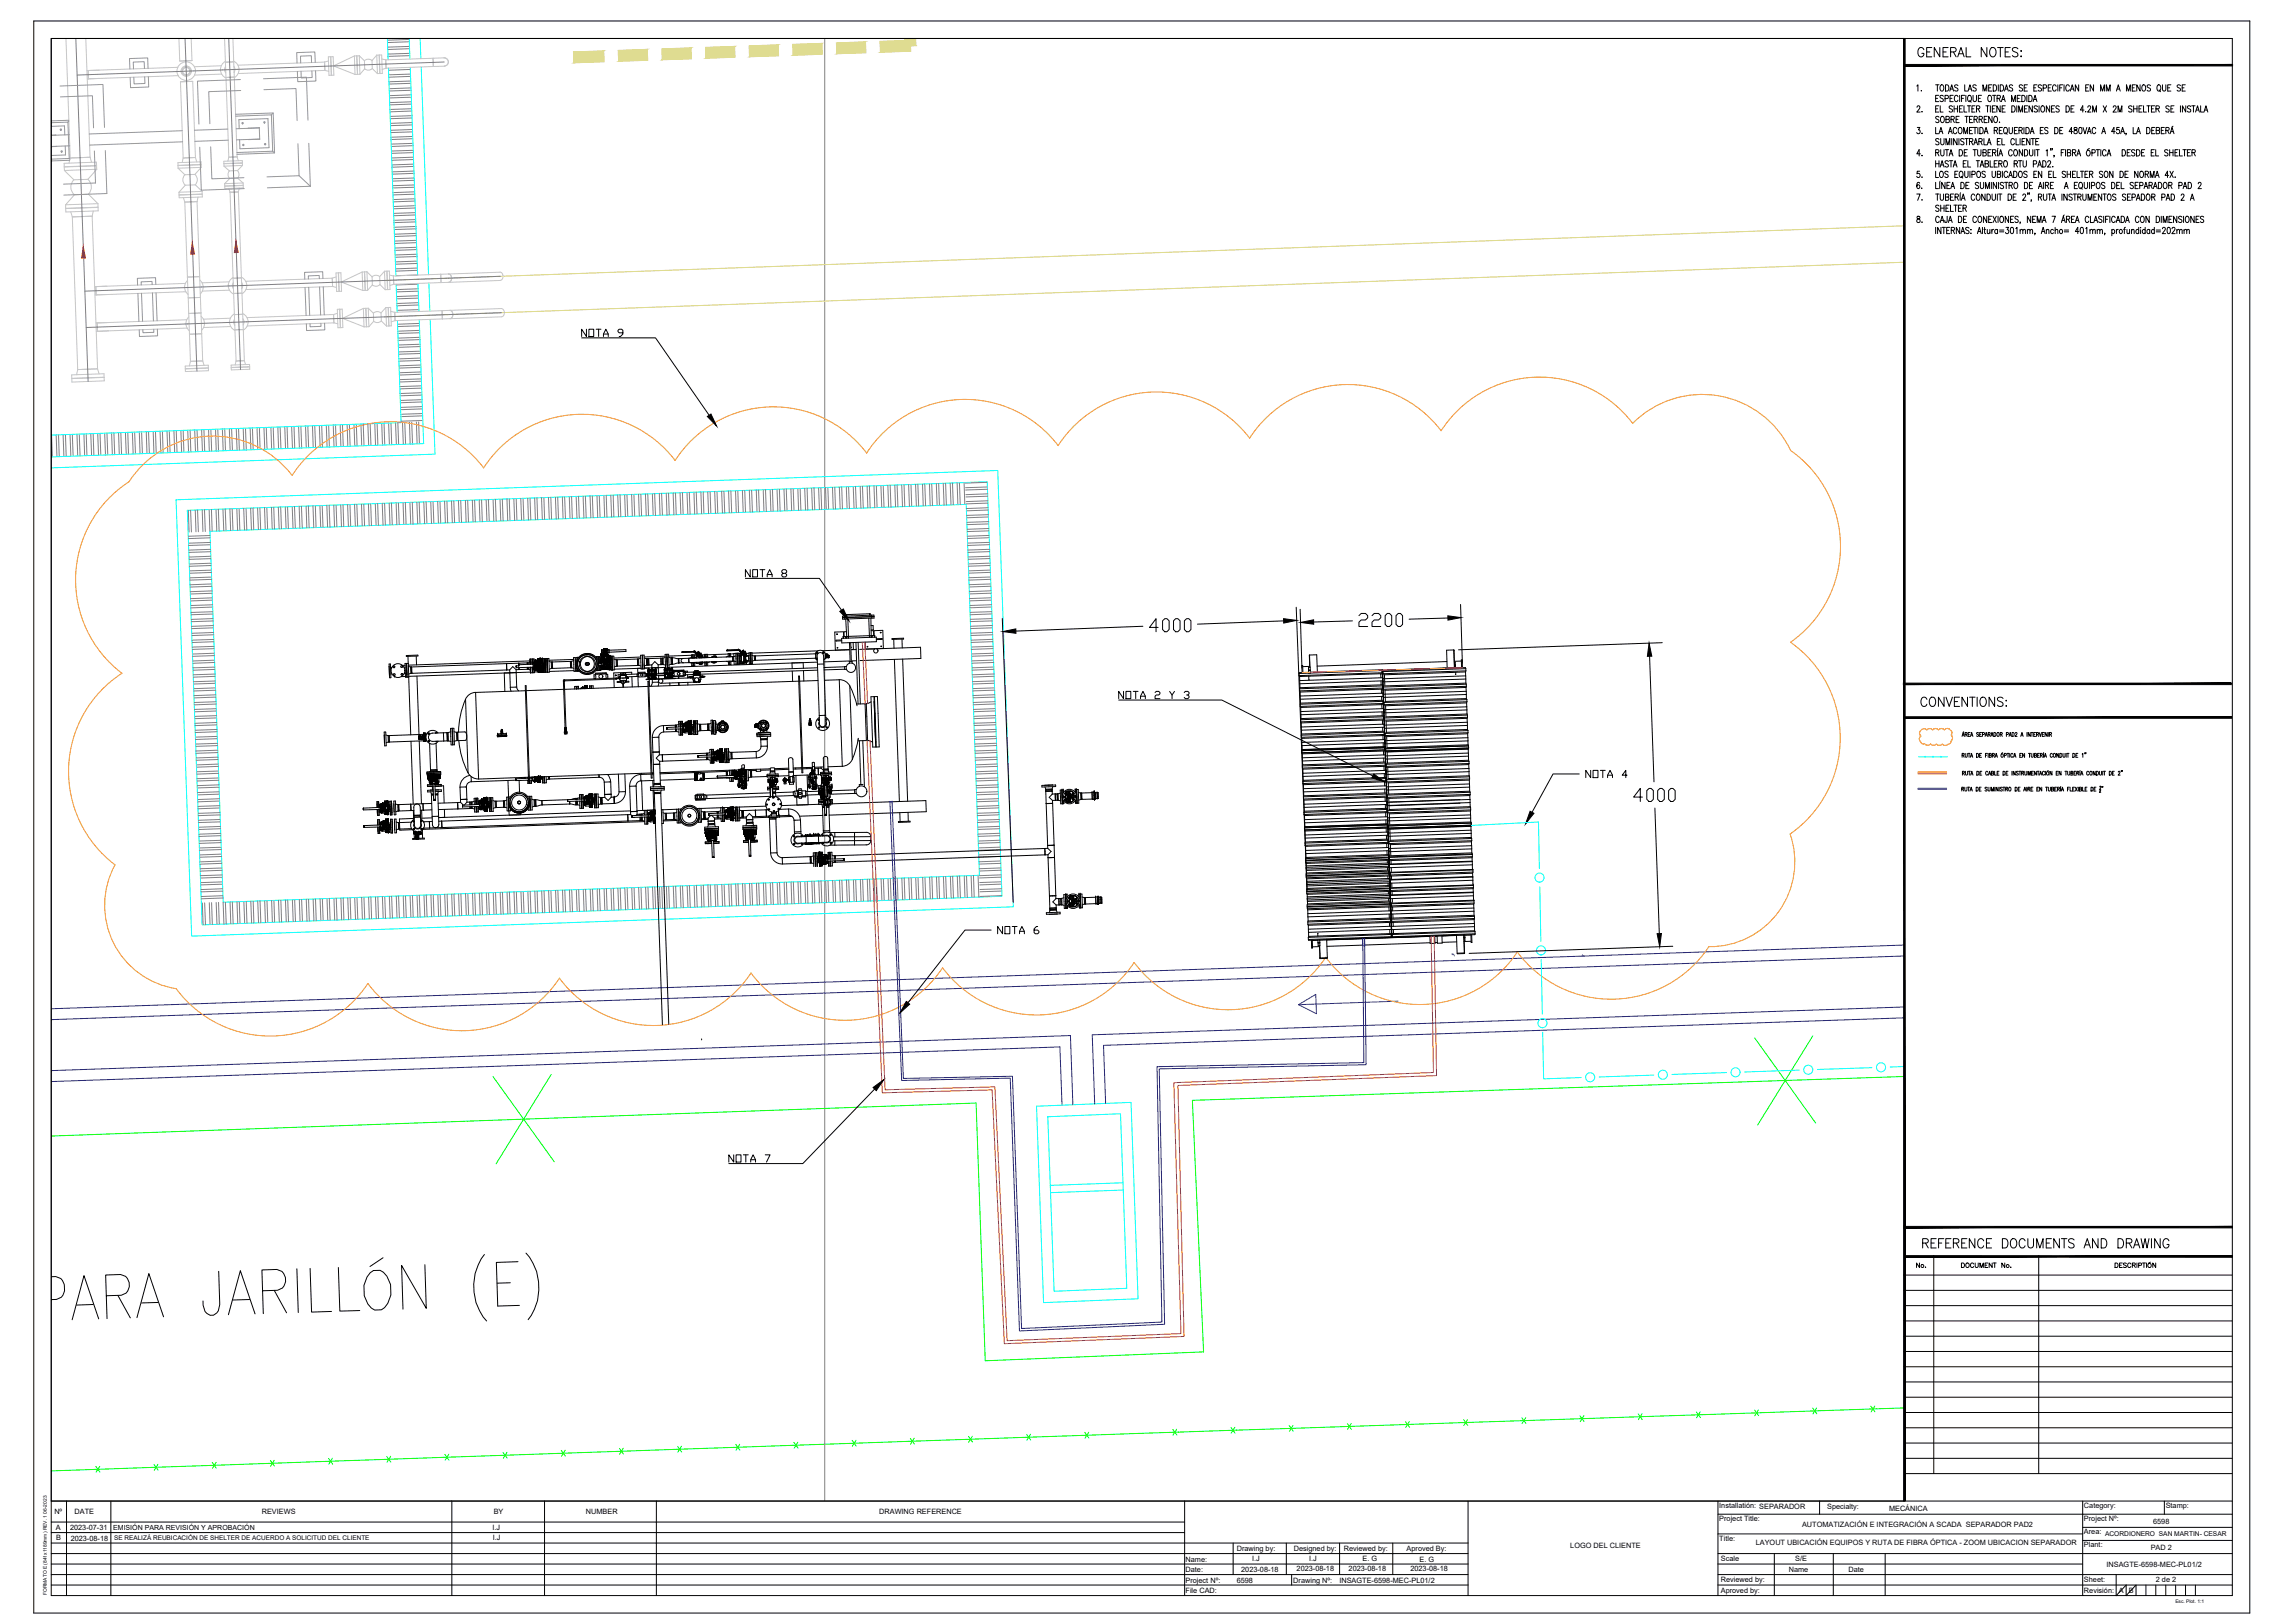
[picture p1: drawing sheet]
<svg xmlns="http://www.w3.org/2000/svg" width="1189mm" height="841mm" viewBox="0 0 1189 841" stroke-linecap="round" stroke-linejoin="round" font-family="sans-serif">
<defs><g id="words">
<g font-size="8.8">
<text x="993" y="31">GENERAL NOTES:</text>
<text x="996" y="648">REFERENCE DOCUMENTS AND DRAWING</text>
</g>
<text font-size="8.4" x="994" y="367">CONVENTIONS:</text>
<g font-size="5.3">
<text x="992" y="658">No.</text>
<text x="1016" y="658">DOCUMENT No.</text>
</g>
<g font-size="3.8">
<text x="28" y="785">Nº</text>
<text x="39" y="785">DATE</text>
<text x="136" y="785">REVIEWS</text>
<text x="256" y="785">BY</text>
<text x="304" y="785">NUMBER</text>
<text x="456" y="785">DRAWING REFERENCE</text>
<text x="891" y="781">Installatión: SEPARADOR</text>
<text x="947" y="782">Specialty:</text>
<text x="979" y="783">MECÁNICA</text>
<text x="1080" y="781">Category:</text>
<text x="1122" y="781">Stamp:</text>
<text x="891" y="788">Project Title:</text>
<text x="934" y="791">AUTOMATIZACIÓN E INTEGRACIÓN A SCADA SEPARADOR PAD2</text>
<text x="1080" y="788">Project Nº:</text>
<text x="1116" y="790">6598</text>
<text x="29" y="793">A</text>
<text x="29" y="798">B</text>
<text x="36" y="793">2023-07-31</text>
<text x="255" y="793">I.J</text>
<text x="1080" y="795">Area:</text>
<text x="37" y="799">2023-08-18</text>
<text x="255" y="798">I.J</text>
<text x="641" y="804">Drawing by:</text>
<text x="671" y="804">Designed by:</text>
<text x="696" y="804">Reviewed by:</text>
<text x="729" y="804">Aproved By:</text>
<text x="814" y="802">LOGO DEL CLIENTE</text>
<text x="891" y="798">Title:</text>
<text x="910" y="801">LAYOUT UBICACIÓN EQUIPOS Y RUTA DE FIBRA ÓPTICA - ZOOM UBICACION SEPARADOR</text>
<text x="1080" y="802">Plant:</text>
<text x="1115" y="803">PAD 2</text>
<text x="614" y="809">Name:</text>
<text x="649" y="809">I.J</text>
<text x="678" y="809">I.J</text>
<text x="706" y="809">E. G</text>
<text x="736" y="809">E. G</text>
<text x="892" y="809">Scale</text>
<text x="930" y="809">S/E</text>
<text x="614" y="815">Date:</text>
<text x="643" y="815">2023-08-18</text>
<text x="672" y="814">2023-08-18</text>
<text x="699" y="814">2023-08-18</text>
<text x="731" y="814">2023-08-18</text>
<text x="927" y="815">Name</text>
<text x="958" y="815">Date</text>
<text x="1092" y="812">INSAGTE-6598-MEC-PL01/2</text>
<text x="614" y="820">Project Nº:</text>
<text x="641" y="821">6598</text>
<text x="670" y="820">Drawing Nº:</text>
<text x="694" y="820">INSAGTE-6598-MEC-PL01/2</text>
<text x="892" y="820">Reviewed by:</text>
<text x="1080" y="820">Sheet:</text>
<text x="1117" y="820">2 de 2</text>
<text x="614" y="825">File CAD:</text>
<text x="892" y="825">Aproved by:</text>
<text x="1080" y="825">Revisión:</text>
<text x="1098" y="825">A</text>
<text x="1103" y="826">B</text>
</g>
<text font-size="3.6" x="59" y="793">EMISIÓN PARA REVISIÓN Y APROBACIÓN</text>
<text font-size="3.4" x="1091" y="796">ACORDIONERO SAN MARTIN- CESAR</text>
<text font-size="3.3" x="59" y="798">SE REALIZÁ REUBICACIÓN DE SHELTER DE ACUERDO A SOLICITUD DEL CLIENTE</text>
<g font-size="2.5">
<text x="24" y="827" transform="rotate(-90 24 827)">FORMATO E (841x1189mm) REV. 1 06-2023</text>
<text x="1127" y="830">Esc. Plot. 1:1</text>
</g>
</g></defs>
<!-- layer: CERCA -->
<g fill="none" stroke="#0f0" stroke-width=".52">
<path d="M909 538l32 44M939 537l-28 46M255 558l32 44M286 557l-29 46M987 558l-369 12 6 131-113 4-5-133-479 17M638 740l2 3M640 740l-2 3M668 739l2 3M670 739l-2 3M698 738l2 3M700 738l-2 3M728 737l3 3"/>
<path d="M730 737l-2 3M759 736l2 3M761 736l-2 3M789 735l2 3M791 735l-2 3M819 734l2 3M821 734l-2 3M849 733l2 3M851 733l-2 3M879 732l2 3M881 732l-2 3M909 731l2 3"/>
<path d="M911 731l-2 3M939 730l3 3M941 730l-1 3M970 729l2 3M972 729l-2 3M987 730l-960 32M50 760l2 3M52 760l-2 3M80 759l2 3M82 759l-2 3M110 758l2 3M112 758l-2 3"/>
<path d="M140 757l2 3M142 757l-2 3M170 756l2 3M172 756l-2 3M200 755l3 3M202 755l-1 3M231 754l2 3M233 754l-2 3M261 753l2 3M263 753l-2 3M291 752l2 3M293 752l-2 3"/>
<path d="M321 751l2 2M323 750l-2 4M351 750l2 2M353 749l-2 4M381 748l2 3M383 748l-2 4M411 747l3 3M413 747l-1 3M442 746l2 3M444 746l-2 3M472 745l2 3M474 745l-2 3"/>
<path d="M502 744l2 3M504 744l-2 3M532 743l2 3M534 743l-2 3M562 742l2 3M564 742l-2 3M608 741l2 3M610 741l-2 3"/>
</g>
<!-- layer: GRID_NE -->
<path d="M427 20v758" fill="none" stroke="#808080" stroke-width=".52"/>
<!-- layer: CUNETA -->
<path d="M987 490l-960 33M987 495l-960 33M987 527l-415 15 1 30M987 522l-421 14 1 36M27 555l528-18 1 35M27 560l522-17 1 30" fill="none" stroke="#00f" stroke-width=".52"/>
<!-- layer: DESARENADOR -->
<path d="M537 573l49-2 4 102-49 2zM543 579l38-2 3 91-38 1zM582 613l-38 1M582 617l-38 1" fill="none" stroke="#0ff" stroke-width=".52"/>
<!-- layer: S-TEXT -->
<g fill="none" stroke="#000" stroke-width=".52">
<path d="M113 659l1 17-1 3a4 4 0 0 1-3 3 4 4 0 0 1-4-2l-1-6M154 657l1 23M161 657v23h11M175 657l1 22h10M192 660l2-2h3a12 12 0 0 1 1 21h-4a13 13 0 0 1-2-19zM199 652l-7 4M220 655l1 23-13-22 1 22M251 650a27 27 0 0 0 1 35M268 654h-11l1 23 11-1M273 649a27 27 0 0 1 1 35M27 662a6 6 0 0 1 7 6 6 6 0 0 1-7 5M48 676h-8"/>
<path d="M55 671h8a5 5 0 0 0 4-5 5 5 0 0 0-5-6l-7 1v22M61 671l7 12M82 675h-9M129 673l-8 1M136 669h8a6 6 0 0 0 4-6 6 6 0 0 0-5-5h-7v23M142 669l7 11M264 665h-6M51 683l-7-22-7 23M85 682l-8-22-6 23M132 681l-7-23-7 23"/>
</g>
<!-- layer: LINEA PRODUCCION -->
<g fill="#dddd6e" stroke="#dddd6e" stroke-width=".52">
<path d="M297 27v6l16-7zM297 33l16-7v6z"/>
<path d="M320 26l1 6 14-6zM321 32l14-6 1 5z"/>
<path d="M343 25v6l15-6zM343 31l15-6v5z"/>
<path d="M366 25v5l15-6zM366 30l15-6v6z"/>
<path d="M388 24v5l15-6zM388 29l15-6v6z"/>
<path d="M411 23v6l15-7zM411 29l15-7v6z"/>
<path d="M433 22l1 6 15-6zM434 28l15-6v5z"/>
<path d="M456 21v6l16-6zM456 27l16-6v6z"/>
<path d="M469 20v4h6zM469 20h6v4z"/>
</g>
<path d="M472 21v6M475 24h-6" fill="none" stroke="#dddd6e" stroke-width=".52"/>
<!-- layer: TEXTO1 -->
<path d="M987 117l-788 28M987 136l-788 28" fill="none" stroke="#dddd6e" stroke-width=".52"/>
<!-- layer: _cunetas -->
<path d="M725 519l-52 2M673 521l9-6v10z" fill="none" stroke="#0037dd" stroke-width=".52"/>
<!-- layer: Losa -->
<g fill="none" stroke="#0ff" stroke-width=".52">
<path d="M201 20v11M212 20v11M218 20v10M201 35l4 108M213 35l3 108M218 35l4 107M205 147l1 15M217 147v14M222 147l1 14M206 166l2 53-181 6M217 166l3 64-193 7M223 166l2 69-198 7"/>
<path d="M91 259l426-15 8 226-426 15zM97 264l415-14 7 214-414 15zM109 275l392-14 7 193-392 14z"/>
</g>
<!-- layer: Rejilla -->
<g fill="none" stroke="#808080" stroke-width=".52">
<path d="M212 20l-11 1M212 22h-11M212 24h-11M212 25l-11 1M212 28h-11M212 29h-11M213 36h-12M213 38l-12 1M213 40h-12M213 42h-11M213 43l-11 1M213 46h-11"/>
<path d="M213 47h-11M213 49l-11 1M213 50l-11 1M213 53h-11M213 54h-11M213 56l-11 1M213 58h-11M214 60h-12M214 61l-12 1M214 64h-12M214 65h-12M214 67l-12 1"/>
<path d="M214 68l-12 1M214 71h-11M214 72h-11M214 74l-11 1M214 75l-11 1M214 78h-11M214 79h-11M214 81l-11 1M214 83h-11M214 85h-11M214 86l-11 1M215 89h-12"/>
<path d="M215 90h-12M215 92l-12 1M215 93l-12 1M215 96h-12M215 97h-11M215 99l-11 1M215 101h-11M215 103h-11M215 104l-11 1M215 107h-11M215 108h-11M215 110l-11 1"/>
<path d="M215 111l-11 1M215 114h-11M215 115h-11M216 117l-12 1M216 119h-12M216 121h-12M216 122l-12 1M216 125h-11M216 126h-11M216 128l-11 1M216 129l-11 1M216 132h-11"/>
<path d="M216 133h-11M216 135l-11 1M216 137h-11M216 139h-11M216 140l-11 1M216 142l-11 1M217 147l-12 1M217 150h-12M217 151h-12M217 153l-11 1M217 154l-11 1M217 157h-11"/>
<path d="M217 158h-11M217 160l-11 1M217 168h-11M217 169h-11M217 171l-11 1M218 172l-12 1M218 175h-12M218 176h-12M218 178l-12 1M218 180h-12M218 182h-11M218 183l-11 1"/>
<path d="M218 186h-11M218 187h-11M218 189l-11 1M218 190l-11 1M218 193h-11M218 194h-11M218 196l-11 1M218 198h-11M218 200h-11M180 220v11M181 220v11M183 220l1 11"/>
<path d="M185 220v11M187 220v11M188 220l1 11M191 220v11M192 220v11M194 219l1 12M195 219l1 12M198 219v12M199 219v12M201 219l1 12M203 219v11M205 219v11"/>
<path d="M206 219l1 11M209 219v11M210 219v11M212 219l1 11M213 219l1 11M216 219v11M217 219v11M219 201l-12 1M219 203l-12 1M219 205h-12M219 207l-12 1M219 208l-12 1"/>
<path d="M219 211h-11M219 212h-11M219 214l-11 1M219 215l-11 1M219 218h-11M27 225v12M29 225l1 12M30 225l1 12M33 225v12M34 225v11M36 225l1 11M37 225l1 11"/>
<path d="M40 225v11M41 225l1 11M43 225l1 11M45 225v11M47 225v11M48 225l1 11M51 225v11M52 225v11M54 224l1 12M55 224l1 12M58 224v12M59 224v12"/>
<path d="M61 224l1 12M63 224v11M65 224v11M66 224l1 11M69 224v11M70 224v11M72 224l1 11M73 224l1 11M76 224v11M77 224v11M79 224l1 11M81 224v11"/>
<path d="M83 223v12M84 223l1 12M87 223v12M88 223v12M90 223l1 11M91 223l1 11M94 223v11M95 223v11M97 223l1 11M99 223v11M101 223v11M102 223l1 11"/>
<path d="M104 223l1 11M106 223v11M108 223v11M109 223l1 11M112 222v12M113 222v12M115 222l1 12M116 222l1 12M119 222v11M120 222v11M122 222l1 11M124 222v11"/>
<path d="M126 222v11M127 222l1 11M130 222v11M131 222v11M133 222l1 11M134 222l1 11M137 222v11M138 221v12M140 221l1 12M142 221v12M144 221v12M145 221l1 12"/>
<path d="M148 221v11M149 221v11M151 221l1 11M152 221l1 11M155 221v11M156 221v11M158 221l1 11M160 221v11M162 221v11M163 221l1 11M165 220l1 12M167 220v12"/>
<path d="M169 220l1 12M170 220l1 12M173 220v12M174 220v11M176 220l1 11M177 220l1 11M223 260l1 11M224 260l1 11M227 260v11M228 260v11M230 260l1 11M232 260v11"/>
<path d="M234 260v11M235 260l1 11M238 259v12M239 259v12M241 259l1 12M242 259l1 12M245 259v11M246 259v11M248 259l1 11M250 259v11M252 259v11M253 259l1 11"/>
<path d="M256 259v11M257 259v11M259 259l1 11M260 259l1 11M263 259v11M264 258v12M266 258l1 12M268 258v12M270 258v12M271 258v12M273 258l1 11M275 258v11"/>
<path d="M277 258v11M278 258l1 11M281 258v11M282 258v11M284 258l1 11M285 258l1 11M288 258v11M289 258v11M291 258l1 11M293 257v12M295 257v12M296 257l1 12"/>
<path d="M299 257v12M300 257v12M302 257l1 11M303 257l1 11M306 257v11M307 257v11M309 257l1 11M311 257v11M313 257v11M314 257l1 11M317 257v11M318 257v11"/>
<path d="M320 256l1 12M321 256l1 12M324 256v12M325 256v12M327 256l1 12M329 256v12M331 256v11M332 256l1 11M334 256l1 11M336 256v11M338 256l1 11M339 256l1 11"/>
<path d="M342 256v11M343 256v11M345 256l1 11M346 256l1 11M349 255v12M350 255v12M352 255l1 12M354 255v12M356 255v11M357 255l1 11M360 255v11M361 255v11"/>
<path d="M363 255l1 11M364 255l1 11M367 255v11M368 255v11M370 255l1 11M372 255v11M374 255v11M375 255l1 11M378 254v12M379 254v12M381 254l1 12M382 254l1 12"/>
<path d="M385 254v11M386 254v11M388 254l1 11M390 254v11M392 254v11M393 254l1 11M396 254v11M397 254v11M399 254l1 11M400 254l1 11M403 254v11M404 253v12"/>
<path d="M406 253l1 12M407 253l1 12M410 253v12M411 253v12M413 253l1 11M415 253v11M417 253v11M418 253l1 11M421 253v11M422 253v11M424 253l1 11M425 253l1 11"/>
<path d="M428 253v11M429 253v11M431 253l1 11M433 252v12M435 252v12M436 252l1 12M439 252v12M440 252v12M442 252l1 11M443 252l1 11M446 252v11M447 252v11"/>
<path d="M449 252l1 11M451 252v11M453 252v11M454 252l1 11M457 252v11M458 252v11M460 252l1 11M461 251l1 12M464 251v12M465 251v12M467 251l1 12M469 251v12"/>
<path d="M471 251v11M472 251v11M474 251l1 11M476 251v11M478 251v11M479 251l1 11M482 251v11M483 251v11M485 251l1 11M486 251l1 11M489 250v12M490 250v12"/>
<path d="M492 250l1 12M494 250v12M496 250v11M497 250l1 11M500 250v11M512 250h-12M512 252l-12 1M512 254h-12M512 256h-11M512 257l-11 1M512 260h-11M98 264v12"/>
<path d="M99 264v12M101 264l1 12M102 264l1 12M105 264v11M106 264v11M108 264l1 11M109 277l-11 1M109 279h-11M110 264v11M112 264v11M113 264l1 11M116 264v11"/>
<path d="M117 264v11M119 264l1 11M120 264l1 11M123 264v11M124 263v12M126 263l1 12M128 263v12M130 263v12M131 263l1 12M133 263l1 11M135 263v11M137 263v11"/>
<path d="M138 263l1 11M141 263v11M142 263v11M144 263l1 11M145 263l1 11M148 263v11M149 263v11M151 263l1 11M153 262v12M155 262v12M156 262l1 12M159 262v12"/>
<path d="M160 262v12M162 262l1 11M163 262l1 11M166 262v11M167 262v11M169 262l1 11M171 262v11M173 262v11M174 262l1 11M177 262v11M178 262v11M180 261l1 12"/>
<path d="M181 261l1 12M184 261v12M185 261v12M187 261l1 12M189 261v11M191 261v11M192 261l1 11M194 261l1 11M196 261v11M198 261l1 11M199 261l1 11M202 261v11"/>
<path d="M203 261v11M205 261l1 11M206 261l1 11M209 260v12M210 260v12M212 260l1 12M214 260v12M216 260v11M217 260l1 11M220 260v11M221 260v11M512 261h-11"/>
<path d="M512 263l-11 1M512 264l-11 1M512 267h-11M512 268h-11M512 270l-11 1M512 271l-11 1M513 274h-12M513 275h-12M513 277l-12 1M513 279h-12M109 281h-11M109 282l-11 1"/>
<path d="M109 285h-11M109 286h-11M109 288l-11 1M109 289l-11 1M109 292h-11M109 293h-11M110 295l-12 1M110 297h-12M110 299h-12M513 281h-12M513 282l-12 1M513 285h-11"/>
<path d="M513 286h-11M513 288l-11 1M513 289l-11 1M513 292h-11M513 293h-11M513 295l-11 1M513 297h-11M513 299h-11M110 300l-12 1M110 303h-12M110 304h-11M110 306l-11 1"/>
<path d="M110 307l-11 1M110 310h-11M110 311h-11M110 313l-11 1M110 315h-11M110 317h-11M110 318l-11 1M513 300l-11 1M514 303h-12M514 304h-12M514 306l-12 1M514 307l-12 1"/>
<path d="M514 310h-12M514 311h-11M514 313l-11 1M514 315h-11M514 317h-11M514 318l-11 1M110 321h-11M110 322h-11M111 324l-12 1M111 325l-12 1M111 328h-12M111 329h-12"/>
<path d="M111 331l-12 1M111 333h-11M111 335h-11M111 336l-11 1M111 338l-11 1M111 340h-11M514 321h-11M514 322h-11M514 324l-11 1M514 325l-11 1M514 328h-11M514 329h-11"/>
<path d="M515 331l-12 1M515 332l-12 1M515 335h-12M515 336l-12 1M515 338l-12 1M515 340h-11M111 342l-11 1M111 343l-11 1M111 346h-11M111 347h-11M111 349l-11 1M111 350l-11 1"/>
<path d="M112 353h-12M112 354h-12M112 356l-12 1M112 358h-12M515 342h-11M515 343l-11 1M515 346h-11M515 347h-11M515 349l-11 1M515 350l-11 1M515 353h-11M515 354h-11"/>
<path d="M515 356l-11 1M515 358h-11M112 360h-11M112 361l-11 1M112 364h-11M112 365h-11M112 367l-11 1M112 368l-11 1M112 371h-11M112 372h-11M112 374l-11 1M112 376h-11"/>
<path d="M112 378h-11M112 379l-11 1M516 360h-12M516 361l-12 1M516 364h-12M516 365h-12M516 367l-11 1M516 368l-11 1M516 371h-11M516 372h-11M516 374l-11 1M516 376h-11"/>
<path d="M516 378h-11M516 379l-11 1M113 382h-12M113 383h-12M113 385l-12 1M113 386l-12 1M113 389h-11M113 390h-11M113 392l-11 1M113 394h-11M113 396h-11M113 397l-11 1"/>
<path d="M113 400h-11M516 382h-11M516 383h-11M516 385l-11 1M516 386l-11 1M517 389h-12M517 390h-12M517 392l-12 1M517 394h-12M517 396h-11M517 397l-11 1M517 399l-11 1"/>
<path d="M113 401h-11M113 403l-11 1M113 404l-11 1M114 407h-12M114 408h-12M114 410l-12 1M114 412h-12M114 414h-12M114 415l-11 1M114 417l-11 1M114 419h-11M517 401h-11"/>
<path d="M517 403h-11M517 404l-11 1M517 407h-11M517 408h-11M517 410l-11 1M517 411l-11 1M517 414h-11M518 415h-12M518 417l-12 1M518 419h-12M114 421h-11M114 422l-11 1"/>
<path d="M114 425h-11M114 426h-11M114 428l-11 1M114 429l-11 1M114 432h-11M114 433h-11M115 435l-12 1M115 437h-12M115 439h-12M518 421h-12M518 422l-12 1M518 425h-11"/>
<path d="M518 426h-11M518 428l-11 1M518 429l-11 1M518 432h-11M518 433h-11M518 435l-11 1M518 437h-11M518 439h-11M115 440l-12 1M115 443h-12M115 444h-11M115 446l-11 1"/>
<path d="M115 447l-11 1M115 450h-11M115 451h-11M115 453l-11 1M115 455h-11M115 457h-11M115 458l-11 1M327 460l1 11M329 460v11M331 460v11M332 460l1 11M335 460v11"/>
<path d="M336 460v11M338 460l1 11M339 460l1 11M342 459v12M343 459v12M345 459l1 12M347 459v12M349 459v12M350 459l1 11M353 459v11M354 459v11M356 459l1 11"/>
<path d="M357 459l1 11M360 459v11M361 459v11M363 459l1 11M365 459v11M367 459v11M368 459v11M370 458l1 12M372 458v12M374 458v12M375 458l1 12M378 458v11"/>
<path d="M379 458v11M381 458l1 11M382 458l1 11M385 458v11M386 458v11M388 458l1 11M390 458v11M392 458v11M393 458l1 11M396 458v11M397 457v12M399 457l1 12"/>
<path d="M400 457l1 12M403 457v12M404 457v12M406 457l1 11M408 457v11M410 457v11M411 457l1 11M414 457v11M415 457v11M417 457l1 11M418 457l1 11M421 457v11"/>
<path d="M422 457v11M424 457l1 11M426 456v12M428 456v12M429 456l1 12M432 456v12M433 456v12M435 456v11M436 456l1 11M439 456v11M440 456v11M442 456l1 11"/>
<path d="M443 456l1 11M446 456v11M447 456v11M449 456l1 11M451 456v11M453 456v11M454 455l1 12M457 455v12M458 455v12M460 455l1 12M461 455l1 12M464 455v11"/>
<path d="M465 455v11M467 455l1 11M469 455v11M471 455v11M472 455l1 11M475 455v11M476 455v11M478 455l1 11M479 455l1 11M482 454v12M483 454v12M485 454l1 12"/>
<path d="M487 454v12M489 454v12M490 454l1 11M493 454v11M494 454v11M496 454v11M497 454l1 11M500 454v11M501 454v11M503 454l1 11M505 454v11M507 454v11"/>
<path d="M518 440l-11 1M519 443h-12M519 444h-12M519 446l-12 1M519 447l-12 1M519 450h-12M519 451h-11M519 453l-11 1M519 455h-11M519 457h-11M519 458l-11 1M105 468v11"/>
<path d="M106 468v11M108 468l1 11M110 468v11M112 468v11M113 468l1 11M115 461h-11M115 462h-11M116 464l-12 1M116 465l-12 1M116 468v11M117 467v12M119 467l1 12"/>
<path d="M120 467l1 12M123 467v12M124 467v12M126 467l1 11M128 467v11M130 467v11M131 467l1 11M134 467v11M135 467v11M137 467l1 11M138 467l1 11M141 467v11"/>
<path d="M142 467v11M144 467l1 11M146 466v12M148 466v12M149 466l1 12M152 466v12M153 466v12M155 466l1 11M156 466l1 11M159 466v11M160 466v11M162 466l1 11"/>
<path d="M164 466v11M166 466v11M167 466v11M169 466l1 11M171 466v11M173 465v12M174 465l1 12M177 465v12M178 465v12M180 465l1 12M181 465l1 12M184 465v11"/>
<path d="M185 465v11M187 465l1 11M189 465v11M191 465v11M192 465l1 11M195 465v11M196 465v11M198 465l1 11M199 465l1 11M202 464v12M203 464v12M205 464l1 12"/>
<path d="M207 464v12M209 464v12M210 464l1 11M213 464v11M214 464v11M216 464l1 11M217 464l1 11M220 464v11M221 464v11M223 464l1 11M225 464v11M227 464v11"/>
<path d="M228 464v11M230 463l1 12M232 463v12M234 463v12M235 463l1 12M238 463v11M239 463v11M241 463l1 11M242 463l1 11M245 463v11M246 463v11M248 463l1 11"/>
<path d="M250 463v11M252 463v11M253 463l1 11M256 463v11M257 462v12M259 462l1 12M260 462l1 12M263 462v12M264 462v12M266 462l1 11M268 462v11M270 462v11"/>
<path d="M271 462l1 11M274 462v11M275 462v11M277 462l1 11M278 462l1 11M281 462v11M282 462v11M284 462l1 11M286 461v12M288 461v12M289 461l1 12M292 461v12"/>
<path d="M293 461v12M295 461l1 11M296 461l1 11M299 461v11M300 461v11M302 461l1 11M303 461l1 11M306 461v11M307 461v11M309 461l1 11M311 461v11M313 461v11"/>
<path d="M314 460l1 12M317 460v12M318 460v12M320 460l1 12M321 460l1 12M324 460v11M325 460v11M519 461h-11M519 462h-11M519 464l-11 1"/>
</g>
<!-- layer: _EMU-2437-4-B13 -->
<g fill="none" stroke="#c5c7c4" stroke-width=".52">
<path d="M50 149v4zM55 148l-6 1M96 147l-46 2M96 151l-47 2M97 145l-1 2v2v2l1 2M104 145l1 2v2v1l-1 2M119 146l-14 1M119 150l-14 1M121 144a5 5 0 0 0-3 4 5 5 0 0 0 3 4M121 146l-1 2 1 2M125 144a5 5 0 0 1 3 4 5 5 0 0 1-3 4M125 146l1 2-1 2"/>
<path d="M172 144v4M172 144l-45 2M172 148l2 1M172 148l-45 2M174 141h3v10h-3zM174 144h-2M175 141l1 10M188 141h1v9l-1 1M188 141v10M188 141l-11 5 11 5M190 141h-1v9h2M190 141l1 9"/>
<path d="M190 141l3 2M193 143v5M193 148l-2 2M197 143h-3h-1M197 143v4l3 3M197 147l-2 1h-2M199 141l3-1v10h-2M199 141l1 9M199 141l-2 2M200 141l1 9M201 141v9M202 143h2"/>
<path d="M204 143v4M204 147l-2 1M228 142l1 4M228 142l-24 1M229 146l-25 1M232 142a2.3 2.3 0 0 1 2 2 2.3 2.3 0 0 1-1 2M232 142l27-1a2.3 2.3 0 0 1 2 2 2.3 2.3 0 0 1-2 2M232 142h-4M259 145l-30 1"/>
</g>
<!-- layer: _EMU-2438-4-B13 -->
<g fill="none" stroke="#c5c7c4" stroke-width=".52">
<path d="M188 160l1 9M188 160l-10 5 11 4M190 160v9h-1M190 160h-2M190 160v9h1M191 160h-1M191 160v9M191 160l3 2v4M200 159h2l1 10h-3M200 159v10M200 159l-3 3M56 167h-6"/>
<path d="M56 171l-6 1M97 166l-47 1v5l47-2M98 164l-1 2-1 2 1 2 1 1M104 164l2 2v1v2l-2 2M119 165h-14M120 169l-14 1M121 163a5 5 0 0 0-2 4 5 5 0 0 0 3 4M122 165l-1 2 1 2M126 162a5 5 0 0 1 3 5 5 5 0 0 1-3 4M126 165v2v1M173 163v4M173 163l-45 2"/>
<path d="M173 167l2 1M173 167l-45 2M175 160h1v10h-1zM175 162l-2 1M176 160h1l1 10h-2M194 166l-3 3M197 162l-2-1-2 1M197 162l1 4M198 166l-2 1-2-1M198 166l2 3M201 169v-10l1 10M203 161l2 1"/>
<path d="M205 162v4M205 166l-2 1M229 161l-24 1M229 161v4M229 165l-24 1M233 161a2.3 2.3 0 0 1 2 2 2.3 2.3 0 0 1-2 2M233 161l27-1a2.3 2.3 0 0 1 1 2 2.3 2.3 0 0 1-1 2l-31 1M233 161h-4"/>
</g>
<!-- layer: _EMU-2435-6-B13 -->
<g fill="none" stroke="#c5c7c4" stroke-width=".52">
<path d="M93 20v12l6-1v-11M92 87l4 4M95 82l-1 2M96 91l-1 2 1 3M96 96l-3 4M101 90l1 3-1 3M101 90l-5 1M101 96h-5M101 96l4 3M101 82l-1-40h-6l1 40M101 82h-6M101 82l1 2"/>
<path d="M104 85l-12 1M104 87v-3h-12v3M104 87h-12M104 87l-3 3M105 99v3h-12v-2M105 99l-12 1M95 102l1 3M96 105l1 39M102 104l2 50M102 104l-6 1M103 102l-1 2M105 101h-12"/>
<path d="M97 144l1 10M98 154v8M103 143l-6 1M104 154h-6M104 154v8M98 162v11M98 173l1 14M104 162l1 25M104 162h-6M105 173h-7M99 187l-1 3M105 187h-6"/>
<path d="M105 187l1 2M108 191v1l-12 1v-3l12-1v2h-12"/>
<circle cx="97" cy="37" r="1.9"/>
<circle cx="97" cy="37" r="2.1"/>
</g>
<!-- layer: _EMU-2436-4-B13 -->
<g fill="none" stroke="#c5c7c4" stroke-width=".52">
<path d="M116 20l1 12M121 20v12M117 32v8M121 32h-4M121 32v8M121 40l2 41M121 40h-4M117 40l2 41M116 86l3 3M119 81l-1 2M119 98v2M119 89l-1 2 1 1"/>
<path d="M119 92l-3 3M119 100l2 44M123 81h-4M123 81l1 2M123 88l1 2-1 2M123 88l-4 1M123 92h-4M123 92l3 3M124 99l1 45M124 99l-5 1M124 97v2M126 84l-10 1h10"/>
<path d="M126 86v-3l-10 1v2M126 86h-10M126 86l-3 2M126 95v2l-9 1-1-3M126 95h-10M126 96h-10h10M121 144v8M121 152v11M125 144h-4M125 144v8M125 152l1 11M125 152h-4"/>
<path d="M121 163l1 8M122 171v16M126 163v8M126 163h-5M126 171l1 16M126 171h-4M120 189h9v2l-9 1zM122 187v2M127 187h-5M127 187v2M129 190l-9 1M129 190h-9"/>
</g>
<!-- layer: _EMU-2403-4-B13 -->
<g fill="none" stroke="#c5c7c4" stroke-width=".52">
<path d="M46 37v4l46-2M92 35l-47 2M115 34l-14 1M115 38l-14 1M117 32a5 5 0 0 0-3 4 5 5 0 0 0 3 4M117 35l-1 1 1 2M121 32a5 5 0 0 1 3 4 5 5 0 0 1-3 4M121 34l1 2-1 2M168 32v4M168 32l-45 2M168 36l-45 2M168 36l2 1"/>
<path d="M170 29h3v10h-1l-1-10 1 10h-2zM170 32h-2M184 29v10M184 29h1v10M184 29l-11 5 11 5M186 29h-1v10M186 29l1 9M186 29l3 2v5M187 38l-3 1M189 36l-2 2M193 31h-3l-1 1M193 31v5"/>
<path d="M193 36h-2h-2M193 36l3 2M195 29l1 9M195 29l-2 2M196 29l1 9h-1M197 29v9h1v-10l-3 1M198 31h2M200 31v4M200 35l-2 1M224 30h6a2.1 2.1 0 0 1 2 2 2.1 2.1 0 0 1-2 2M224 30l1 4M224 30l-24 1"/>
<path d="M225 34l-25 1M230 34h-5M52 41h-7"/>
<circle cx="97" cy="37" r="5"/>
<circle cx="97" cy="37" r="2.1"/>
<circle cx="97" cy="37" r="1.9"/>
<circle cx="97" cy="37" r="2.7"/>
</g>
<!-- layer: _EMU-2434-10-B13 -->
<g fill="none" stroke="#c5c7c4" stroke-width=".52">
<path d="M34 20l2 62M44 20l3 61M33 88l5 5M36 82v3M38 93l-1 2v2v2l2 2M46 93l1 2v2v2l-1 2M46 93h-8M47 81l-11 1M47 81v3M50 86h-17v-1l17-1v4M50 86l-17 1v1M50 88h-17"/>
<path d="M50 88l-4 5M34 106v2M37 110v2M37 112l3 80M39 101l-5 5M46 101h-7M46 101l5 5M48 112l3 79M48 112h-11M48 109v3M51 106h-17M51 106v1"/>
<path d="M51 107l-17 1M51 107v2l-17 1v-2M40 192v2M51 191l-11 1M51 191v3M54 196v1l-17 1v-2l17-1v-1h-17v2"/>
</g>
<!-- layer: Cl -->
<g fill="none" stroke="#808080" stroke-width=".52">
<path d="M39 20l3 88M96 20l6 171M119 20l2 65M185 34l-145 5M230 32l-45 2M121 85v11M121 96l4 94M42 108l4 90M175 146l-131 5M201 145l-25 1M259 143l-58 2M260 162l-215 8"/>
<path d="M102 191v1M125 190v2"/>
</g>
<g fill="none" stroke="#989898" stroke-width=".52">
<path d="M77 35v-5h-10v6M77 40v5h-9l-1-5M163 32v-5h-9v6M164 37v5h-10v-5M122 59h20v20l-19 1M142 59l-1 1M35 63l1 19h-9M35 63l-8 1M36 62l-9 1M36 63h-1M122 60h19v18l-18 1M141 78l1 1"/>
<path d="M36 82h.1M36 83h-9M71 152l1 15M81 147v-3h-10v4M81 152v14M158 149l1 14M167 144v-3h-9v4M168 149v14M82 171v3h-10v-3M168 167v4h-9v-3"/>
<circle cx="32" cy="67" r=".4"/>
<circle cx="32" cy="78" r=".4"/>
<circle cx="126" cy="64" r=".4"/>
<circle cx="126" cy="75" r=".4"/>
<circle cx="137" cy="63" r=".4"/>
<circle cx="137" cy="75" r=".4"/>
</g>
<!-- layer: XREF-TUB-EXIST-5819100-OT-103-AC2$0$X-Ref_AC2_CS$0$S-STEL -->
<path d="M75 36v-4h-6v4M75 40v3h-6v-3M161 32v-3h-5v4M162 37v3h-6v-3M73 152l1 14M79 147v-1h-6v2M79 152l1 14M160 149v14M165 144v-1h-5v2M166 149v14M80 171v1h-6v-1M166 168v1h-5v-1" fill="none" stroke="#989898" stroke-width=".52"/>
<!-- layer: XREF-TUB-EXIST-5819100-OT-103-AC2$0$X-Ref_AC2_PI$0$Supports -->
<g fill="none" stroke="#989898" stroke-width=".52">
<path d="M27 65h6l1 5M29 70h.1M29 70h-2M29 76h.1M34 76v4l-7 1M36 70h-9M36 76h-9M94 68l-48 1M95 73l-49 2M118 67h-17M118 73h-17M124 67v-5l15-1v16h-15v-5"/>
<path d="M134 66l1 6M134 66l-12 1M134 66l-5 1M134 66h.1M135 72h-12M135 72h-6"/>
</g>
<g fill="none" stroke="#989898" stroke-width=".52">
<path d="M31 45l22-1 1 22M31 50h17v16M125 41l-23 1 1 22M125 47h-17l1 17M137 41l22-1 1 22M137 46h16l1 16M49 78l1 17h-17M55 78v22l-22 1M104 76v23l23-1M109 76l1 17 16-1M154 74l1 17M160 74l1 23"/>
<path d="M155 91l-17 1M155 91l6 6M161 97h-22"/>
</g>
<!-- layer: Sentido Flujo -->
<g fill="#f00" stroke="#f00" stroke-width=".52">
<path d="M122 125l1 6h-2z"/>
<path d="M100 126l1 6h-2z"/>
<path d="M43 128l1 6h-2z"/>
</g>
<!-- layer: Instrumentacion -->
<g fill="none" stroke="#f8991e" stroke-width=".52">
<path d="M350 239a61 61 0 0 1 99-4 61 61 0 0 1 99-4 61 61 0 0 1 100-4 61 61 0 0 1 99-4 61 61 0 0 1 99-4 51 51 0 0 1 82 14 61 61 0 0 1 0 100M350 239a61 61 0 0 0-99 3 61 61 0 0 0-100 4 52 52 0 0 0-84 4 61 61 0 0 0-4 99M928 333a61 61 0 0 1 0 99 44 44 0 0 1-42 59 61 61 0 0 1-100 2 61 61 0 0 1-99 3 61 61 0 0 1-99 3 61 61 0 0 1-100 2M63 349a61 61 0 0 0-3 99 44 44 0 0 0 31 64 61 61 0 0 0 100-2 61 61 0 0 0 99-3M995 380v1M995 379v1M996 378l-1 1M997 378h-1M997 378h1M999 378h-1M1000 378h-1M1000 378h1"/>
<path d="M1001 378h1M1003 378h-1M1003 378h1M1004 378h1M1006 378h-1M1006 378h1M1007 378h1M1009 378h-1M1009 378h1M1010 378l1 1M1011 379h1M1012 380h-1"/>
<path d="M995 383v1M995 382v1M995 384l1 1M995 381h1l-1 1M996 385l1 1M997 386h1M998 386h1M1000 386h-1M1000 386l1-1v1M1001 386h1M1003 386h-1M1003 386l1-1v1"/>
<path d="M1004 386h1M1006 386h-1M1006 386l1-1v1M1007 386h1M1009 386h-1M1010 385l-1 1M1011 385h-1M1011 381h1M1012 383l-1 2M1012 382h.1M1012 383h.1M489 501a61 61 0 0 1-100 3 61 61 0 0 1-99 3"/>
<circle cx="995" cy="380" r=".1"/>
<circle cx="995" cy="379" r=".1"/>
<circle cx="996" cy="378" r=".1"/>
<circle cx="997" cy="378" r=".1"/>
<circle cx="998" cy="378" r=".1"/>
<circle cx="999" cy="378" r=".1"/>
<circle cx="1000" cy="378" r=".1"/>
<circle cx="1001" cy="378" r=".1"/>
<circle cx="1002" cy="378" r=".1"/>
<circle cx="1003" cy="378" r=".1"/>
<circle cx="1004" cy="378" r=".1"/>
<circle cx="1005" cy="378" r=".1"/>
<circle cx="1006" cy="378" r=".1"/>
<circle cx="1007" cy="378" r=".1"/>
<circle cx="1008" cy="378" r=".1"/>
<circle cx="1009" cy="377" r=".1"/>
<circle cx="1010" cy="378" r=".1"/>
<circle cx="1011" cy="379" r=".1"/>
<circle cx="1012" cy="379" r=".1"/>
<circle cx="995" cy="383" r=".1"/>
<circle cx="995" cy="384" r=".1"/>
<circle cx="995" cy="382" r=".1"/>
<circle cx="995" cy="381" r=".1"/>
<circle cx="996" cy="385" r=".1"/>
<circle cx="997" cy="386" r=".1"/>
<circle cx="998" cy="386" r=".1"/>
<circle cx="999" cy="386" r=".1"/>
<circle cx="1000" cy="386" r=".1"/>
<circle cx="1001" cy="386" r=".1"/>
<circle cx="1002" cy="386" r=".1"/>
<circle cx="1003" cy="386" r=".1"/>
<circle cx="1004" cy="386" r=".1"/>
<circle cx="1005" cy="386" r=".1"/>
<circle cx="1006" cy="386" r=".1"/>
<circle cx="1007" cy="386" r=".1"/>
<circle cx="1008" cy="386" r=".1"/>
<circle cx="1009" cy="386" r=".1"/>
<circle cx="1010" cy="385" r=".1"/>
<circle cx="1011" cy="385" r=".1"/>
<circle cx="1011" cy="380" r=".1"/>
<circle cx="1012" cy="383" r=".1"/>
<circle cx="1012" cy="381" r=".1"/>
<circle cx="1012" cy="382" r=".1"/>
</g>
<!-- layer: 0 -->
<g fill="none" stroke="#0ff" stroke-width=".52">
<path d="M763 428l34-2 1 24M798 460l1 28M799 497v28M799 535l1 24 19-1M857 557l-28 1M895 556l-29 1M932 555h-28M970 553l-28 1M987 553h-7"/>
<circle cx="798" cy="455" r="2.3"/>
<circle cx="799" cy="492" r="2.3"/>
<circle cx="799" cy="530" r="2.3"/>
<circle cx="824" cy="558" r="2.3"/>
<circle cx="862" cy="557" r="2.3"/>
<circle cx="899" cy="556" r="2.3"/>
<circle cx="937" cy="554" r="2.3"/>
<circle cx="975" cy="553" r="2.3"/>
</g>
<g fill="none" stroke="#000" stroke-width=".52">
<path d="M438 319v1M438 320h-1M439 318v1M451 318v1M451 318h-12M452 319v1M452 320h-14M453 320h-1M453 319l-1 1M672 315l5 147M674 316l1 30M704 319l1-1h3l1 1v1l-1 1h-3l-1 1v3h5"/>
<path d="M711 319l1-1h2l2 1v1l-2 1h-2l-1 1v3h5M719 318h1l1 1v5l-1 1h-1l-1-1v-5zM723 319l2-1h1l1 1v5l-1 1h-1l-2-1zM757 313l1 31M211 340l6-1v1h-6zM216 340v5M304 339a5 5 0 0 1 5 5 5 5 0 0 1-5 5M304 339a5 5 0 0 0-4 4M304 339a5 5 0 0 1 5 6 5 5 0 0 1-6 4 5 5 0 0 1-3-6M305 339a5 5 0 0 0-5 4M311 339h.1M311 339v1"/>
<path d="M311 340h.1M311 340h1M312 340h.1M312 339h.1M312 339h-1M312 339v1M312 337h.1M312 337v1M312 338h.1M312 338h1M312 340h1zM313 340h.1"/>
<path d="M312 340h1M312 339h1M313 339h.1M313 340h-1M313 339h-1M313 339v1M313 338v1M313 339h-2M313 338h.1M313 337h.1M313 337h-1M313 337v1"/>
<path d="M313 339h1M313 337h2M313 339h2M313 340h1M314 337h.1M314 339h.1M314 340h.1M314 338l1 1M314 338h1M314 338h-1M314 338l-1 1M314 340h-1"/>
<path d="M314 339l-1 1M314 339h1M315 339h.1M314 339v1M315 339h-2M315 339h-1M315 337h.1M315 337v1M315 337h-2M315 339v1M315 338v1M315 338h.1"/>
<path d="M315 340h-1M315 340h.1M315 340h-2M315 340v1M315 337h1M316 337h-1M316 337v1M316 338h-1M316 337h8l-8 1M333 340v7h-1v-7l2-1v8h-1v-7M346 339v7h1v-7h-2v7h1M353 338h.1"/>
<path d="M353 338h1M354 338h.1M354 338h-1M358 340h-11M359 340h.1M360 338h.1M360 338h-6M360 338l1 1M360 338h1M361 338h-1M361 338h.1M361 339h.1"/>
<path d="M361 339v1M361 339l-1 1M361 340h.1M361 339h1M361 340h1M362 339h.1M362 339h-1M362 338h.1M362 338v1M362 339h1zM362 340v1v-1M362 340h.1"/>
<path d="M363 339h-1M363 339h.1M363 340h-1M363 340h-2M363 340h.1M363 339v1M363 339h-2M363 340v1M364 340h-1M364 340h.1M364 340v1v-1M365 339h-2"/>
<path d="M366 339h.1M377 337h.1M377 339h-10M378 339h1v1M378 339v1M378 339h-1v1M380 339h-1M381 339h-1v1h-1M381 339l1-1v5M381 339v5M381 340h-1M382 339h.1"/>
<path d="M382 340h.1M382 340v1M383 337h.1M383 337h-6M383 339h1M383 337h1M383 337l1 1M383 340h1M384 337h.1M384 337v1M384 337h-1M384 338h.1"/>
<path d="M384 338l-1 1M384 338v1M384 340h.1M384 340h-1M384 340v3M384 339h.1M384 338h1M384 338h2v1M384 339h1M385 339h.1M385 339v1M385 338h-1"/>
<path d="M385 339h-2M385 339l-1 1M385 338h.1M385 337h.1M385 337v1M385 338h1zM385 338h1M385 340h.1M385 340l1 3M386 338h-1M386 338h.1M386 339h-1"/>
<path d="M386 339h.1M386 338v1M386 339v1M386 340h1M386 339v4M386 340h-1M386 340v3M386 339h-2M386 338l1 2M386 340l1 3M386 340h.1M387 339h-1"/>
<path d="M387 339h.1M387 340h.1M387 339v1M387 340h1M388 338h2v6h-2zM388 339h-1M388 340h.1M388 340h-1M389 338v6M389 339h.1M389 339v4M389 338h.1"/>
<path d="M389 340h.1M390 340h1M391 340v2M391 340h.1M391 340l1 2 31-1M422 339a2.9 2.9 0 0 1 5-1 2.9 2.9 0 0 1 0 4M423 339l-32 1M423 339v2M423 339h.1M423 338h1zM424 339h-1M424 337l-34 1"/>
<path d="M427 338v1M428 339h.1M428 340h.1M428 339h1M428 339v2M428 340v1M428 340h1M429 340h.1M429 340h-1M429 339h.1M429 339v1M429 340v1"/>
<path d="M429 340h1M430 340h-1M430 340h.1M430 340l-1 1M430 340v1M436 332h-3h3M437 320v-1h16v1h-1M437 320v1l15-1M437 330v1M437 330v-2v2M438 320v1M438 330v1"/>
<path d="M438 330h-1M438 321l1 9M439 327l-6 1v9h7M439 331h.1M439 330v1M439 331h1M439 330h-1M439 321l1 9M440 330h-1M440 330v1M440 337h-14M440 333l1 10"/>
<path d="M441 333v10M441 335v1M442 333v4h-1h3M444 333l1 32M445 333l1 32M448 333v3M450 320l1 9M451 329h.1M451 329l-11 1M451 329v1M451 330l-11 1M451 320v9"/>
<path d="M451 324h1l1 2h-2M451 327h7v9M451 330h.1M451 330h3v3h-18v-2h3M452 329v1M452 329h-1M453 329v-2v2M453 329v1M453 329h-1M454 336l-9 1M454 336l23-1v6l-31 1M454 331h3h-3"/>
<path d="M462 331h6h-6zM463 331v5M467 331l1 5M519 321l6 147M592 325l-66 2M600 325h-4l3-4v6M603 322l1-1h1l1 1v4l-1 1h-1l-1-1zM608 322l1-1h1l2 1v4l-2 1h-1l-1-1zM614 322l1-1h1l1 1v4l-1 1h-1l-1-1zM665 322l-44 1M679 340v5h-4M679 340h.1"/>
<path d="M679 339h.1M679 339v1M679 339h3l1 9M679 339v7M701 322h-20M750 320l-20 1M753 337h-3v9M753 337h1M753 337l1 9M754 337v6M861 333l-105 4M202 344l1 7h-1z"/>
<path d="M202 345h.1M202 350h.1M202 346h1M202 349h1M204 349l1 1h-1zM204 345v1zM204 351h1M208 345h1v1h-1zM208 349h1v1h-1zM210 344h1v7h-1zM210 345h-1M210 346h-1"/>
<path d="M210 349h-1M210 351h-2M211 345h.1M211 345v4M211 350h.1M211 351h.1M211 340l1 4M212 344h-1v7h1M212 344v7M212 345l1 1M212 351l1 30M213 346h.1"/>
<path d="M213 346v3M213 349h-1M213 349h.1M213 346l49-2 1 3-49 2zM216 350l1 31M246 359a6 6 0 0 0-5 3M246 359l2 45M263 344h-1M263 344v3M263 347h.1M264 347h-1M264 347v2"/>
<path d="M264 349h4v7M264 349v7M264 349h.1M264 349l-52 1M264 349h-3l1 9M264 356l1 2M267 347l1 1M267 347l-1-2-2 2M268 348l-4 1M268 345v1zM268 346h.1M268 356h-4"/>
<path d="M268 356l1 2M269 344v1zM269 345h.1M269 345v-1v1M269 344h-6M269 345h-1M269 344h9M269 344h.1M269 347h.1M269 346v1M272 355h1l1 50zM272 358l-26 1"/>
<path d="M273 344v-1l-4 1M273 346v1h-6M273 347h.1M273 343h1M273 343v1M273 346v1M274 343v1M274 346v1M274 347h1M274 347h-1M275 343h-1M275 342h.1"/>
<path d="M275 342v2v-1M275 342l-63 3M275 342h1v2M275 342v2M275 348v-2v3M275 348h-7M275 349h.1M275 346v3M276 343v1M276 343h.1M276 347h.1M276 348h.1"/>
<path d="M276 347v-1v3h-1M276 342h1v1M276 342h.1M276 342v2v-1M276 346v3M276 349h.1M276 348v-2v3M276 345v1M276 346h-8M276 346h.1M277 344h.1M277 346v1"/>
<path d="M277 347h.1M277 346h.1M277 343h.1M277 343v1M277 343h1M277 347v2M277 348h.1M277 349h-1M277 349h.1M277 347v1M277 345h.1M277 344v2"/>
<path d="M277 346h-1M278 344h-1M278 342h.1M278 343h.1M278 344h.1M278 342l-1 1M278 342v1M278 343v1M278 347h-1M278 347h.1M278 346h.1M278 346v1"/>
<path d="M278 345h.1M278 343h-1M278 347h1M278 346h1M278 346l1 1M278 343h1M279 342h.1M279 343h.1M279 344h.1M279 342l-1 1M279 344h-1M279 342v2"/>
<path d="M279 345h.1M279 347h-1M279 343h-1M279 346v1M279 342h-2M279 347h.1M279 342v1M279 343v1M279 347v1M279 347l-2 1M279 348h.1M279 348h-2"/>
<path d="M279 344v1M279 344h-2M279 346h.1M279 346h-2M279 346v-1v1M279 345h1M279 343h1M279 342v1v-1M279 344h1M279 347l1 1M279 348h1M279 347h-2"/>
<path d="M280 344h.1M280 345h-1M280 345h.1M280 344l-1 1M280 344v1M280 346h.1M280 347v1M280 346h-1M280 348h.1M280 347h.1M280 342h.1M280 342h-1"/>
<path d="M280 342v1M280 343h.1M280 343h1M280 343h-1M280 343v1M280 345v1M280 348h1M280 344h-1M280 342h1M280 342l1 1M281 342h.1M281 342v1"/>
<path d="M281 343h.1M281 346h.1M281 347h.1M281 347v1M281 348h.1M281 347h-2M281 347h-3M281 348h-1M281 343v1M281 346v1M281 345v1M281 344h.1"/>
<path d="M281 344h-1M281 344v1M281 345v2M281 345h-1M281 343v2M281 346v2M281 345h.1M281 348h1M281 345h1M281 341h.1M281 341v3M281 344l1 1"/>
<path d="M281 345l1 3M282 345h.1M282 347l-1 1M282 348h.1M282 345h-1M282 341h-1M282 341h.1M282 341v7M282 342h1M282 342h.1M282 343h.1M282 342v5"/>
<path d="M282 344h.1M282 348h1M282 346h1M282 347h.1M282 343v2M282 345h1M283 345h.1M283 345v1M283 346v1M283 341v7M283 344h-1M283 343h-1"/>
<path d="M283 345h-1M283 348h1M283 341h.1M283 341l1 4M283 342h1M283 342l1 5M283 345l1 3M284 343h.1M284 343v4M284 348h.1M284 341l1 7h-1zM284 347h.1"/>
<path d="M285 343h1M286 343h.1M286 343v3M286 346l-1 1M286 346h.1M286 343h10v3h-10zM292 353v-1v1M292 353l1 26M292 353h.1M292 357l-19 1M292 352h1M292 353h1"/>
<path d="M293 352v1M293 352h.1M296 346h.1M296 343h.1M296 343v3M296 346h1M297 341h1v7h-1zM297 342l-1 1M297 342h-13M297 348h-12M298 342h.1M298 342h1"/>
<path d="M298 342v4M298 347h1M299 346h.1M299 342v4M299 357v-1h-1v1M299 356v1zM299 357h.1M299 346v2h1M299 341h-1l1 7h1v-1M300 343a5 5 0 0 0 5 6M300 356h-1M300 356v1z"/>
<path d="M300 341h-1v1M301 357h.1M302 357h.1M302 357h-1M303 357h.1M303 357h-1M303 356h.1M303 356v1M303 356v1h-1M303 356h1M304 356h.1M304 356v1l-1-1"/>
<path d="M304 349v1M304 356v1v-1M304 356h-1M306 355h.1M306 355v2M306 357h.1M307 357v-2v2M308 349h-1M308 350a1.2 1.2 0 0 1 1 2h-1zM309 340h1v2M309 341v-1h1v4l2-1M309 347v1l1-1"/>
<path d="M310 346v1l-1 1M310 340h1v4M310 345v2M310 345l1 2M311 345v2h-1M311 340v4M311 340h-1v4M311 341h1M311 342h1M311 343h.1M311 345v2M311 346h1"/>
<path d="M311 343v1M311 347h.1M311 342v1M311 345l1 1M312 342v1M312 343h.1M312 342h-1M312 342h.1M312 346h.1M312 341h.1M312 341h1M312 341v1"/>
<path d="M312 345v1M312 343v2M312 343h-1M312 345h-2M312 347h.1M312 346v1M312 347h1M312 345v2M312 346h1M313 343h.1M312 345h.1M312 345h1"/>
<path d="M312 346v1h1M312 343h1M312 342h1M313 343h-1M313 341h.1M313 342h.1M313 341h-1M313 341v1M313 345h.1M313 346h.1M313 341v2M313 347h.1"/>
<path d="M313 346v1M313 347v-1v1M313 342v1M313 343v1M313 344h.1M313 343v2M313 345h-1M313 345v1M313 340v1M313 341h1M314 344h.1M314 343h.1"/>
<path d="M314 343h-2M314 343h-1M314 342h.1M314 345h.1M314 349v2M314 349h-5h5M314 349l-5 1M314 349h1v2h-1M314 342h1M314 342h-1M314 351v1M314 342v1"/>
<path d="M314 341v2M314 341h-1M314 341v1M314 346h.1M314 347h1M315 346h.1M315 347h.1M315 346v1M315 342h.1M315 346l-1 1M315 347h-4M315 346l-2 1"/>
<path d="M315 345v1M315 343h.1M315 344h.1M315 343v2M315 347v-1v1M315 345h.1M315 345h-2M315 341h.1M315 344v1M315 341h1M315 341v1M315 342h-3"/>
<path d="M315 342v1M315 346h-2M315 347h1M315 345h1M315 342l1 1M315 346h1M315 341l1 1M315 343h1M316 341h.1M316 343h-3M316 345h.1M316 343v1"/>
<path d="M316 345h-1M316 346v1M316 345v1M316 347h.1M316 346h.1M316 343v2M316 343h.1M316 343v3M316 342h.1M316 344v1M316 344h.1M316 340h.1"/>
<path d="M316 340v1M316 341h-1M316 340h-1M316 342h-1M316 342v1M316 346h1M316 342v2M316 344v2M316 343h1M316 345h1M316 341v1M316 340l1 7"/>
<path d="M317 345h.1M317 345v1M317 346h.1M317 344h-1v2M317 344h-1v1M317 347h-2M317 340h-1M317 340l1 7M317 340h1v7M317 347h.1M318 342h1M318 352v4"/>
<path d="M318 347l14-1h-2l1 3M319 351h1M319 352h1M319 351l-26 1M319 352l-26 1M319 351v1M319 342h1M319 342v3M319 345l-1 1M320 342h.1M320 342v3M320 345h-1"/>
<path d="M320 342h10v3h-10zM320 345h.1M321 351h.1M321 351v1M321 352h.1M321 350h.1M321 350v1M322 350h.1M322 353h.1M322 350h-1M322 350h-2v1h1M322 349v1"/>
<path d="M322 353v1h-2v-1h2M322 351h-1M322 351h2zM323 350h.1M323 349v1M323 349h.1M323 350h-1M323 349h-1M323 356v-2v2M323 353h.1M323 353h-1M324 349v1"/>
<path d="M324 349h-1M324 350h.1M324 350h-1M324 353h.1M324 353h-1M324 350h-3M324 350v1M324 351h.1M324 353h2h-2a1.1 1.1 0 0 1-1 1 1.1 1.1 0 0 1-1-1M325 351v2h-4v-2M325 351h.1M325 352h.1"/>
<path d="M325 351v1M325 351h-1M327 349v-1l-9 1v2M327 351l1 5M330 345h1M331 342h.1M331 342h-1M331 342v3M331 351v5M331 345h.1M331 348h3v1h-3zM331 349v1"/>
<path d="M331 349l-7 1M331 349h-1v1h1M331 351h-7M331 345h1M332 340l-14 1M332 341l-1 1M333 340h.1M333 341h.1M333 341v4M333 345h.1M333 346h.1M334 341h1"/>
<path d="M334 349h.1M334 349h-3M334 349v1M334 349h1v1h-1M334 350h2v2M334 350h-3M335 352l15-1zM335 341h.1M335 341v4M335 345h-1M335 341l1 1M335 341l1 4"/>
<path d="M336 345h-1M336 345v-4v4M336 345h.1M336 344v1M336 349h.1M336 353l2 50h-1zM336 349h4zM336 348v1M336 348h.1M336 351h.1M336 356l-43 1M336 349h-1"/>
<path d="M336 349h-2M336 352h.1M336 350h-1M336 350h.1M336 350v2M336 347v1M336 347h.1M336 348h1M336 341h.1M336 341v4M336 352l1 4M337 352h.1"/>
<path d="M337 352h-1M337 348h-1M337 349h.1M337 348h.1M337 348h1M337 348v1M337 349h-1M337 351h1h1M337 350h.1M337 350v1M338 348h.1M338 352h1"/>
<path d="M338 352h-1M338 348v1M338 349h.1M338 352h.1M338 352h-2M338 349h-1M338 347h.1M338 347h-2M338 345v1M338 345h-2M338 346v1M338 346h.1"/>
<path d="M338 346h-4h2v1M338 354l-1 2M338 352v2M338 352h2M338 350a.7 .7 0 0 1 1 1 .7 .7 0 0 1-1 0 .7 .7 0 0 1-1 0M338 350h1M338 350h-1M338 350h.1M339 350h.1M339 352h1M339 352h.1M339 351h.1"/>
<path d="M339 350v1M339 348h.1M339 348h-1M339 348v1M339 349h1M339 349h-1M339 349h.1M339 352h-2M339 350l1 1M340 352h.1M340 351h-1M340 347h.1"/>
<path d="M340 348h.1M340 348h-1M340 348v1M340 347h-2M340 349h.1M340 350h.1M340 350v2M340 350h-4M340 352h-2M340 347v1M341 344v2M341 344l-2-1-1 2"/>
<path d="M341 346v3M341 346h-3M341 350v2M341 352h.1M341 353v3M341 353h.1M341 353l-3 1M342 341h-6M342 341h1M342 341l1 3M343 341v3zM343 344h-2"/>
<path d="M343 344h.1M343 352a1.1 1.1 0 0 1 0 2 1.1 1.1 0 0 1-1 0 1.1 1.1 0 0 1 0-2M343 341h1M343 341h.1M343 341v3M343 344h1M344 341v3M344 344l1 1M344 349h.1M344 347h.1M344 349h-4M344 347v2"/>
<path d="M344 347h1M344 349h-3M344 350h.1M344 350v1M344 351h.1M344 350h1M344 350h-4M344 350h-3M344 349h5M344 350l1 2M344 349h1M344 350l1 1"/>
<path d="M345 352h.1M345 346v1M345 347h-1M345 350h.1M345 351v1M345 347h1M345 351h.1M345 347h.1M345 349h.1M345 346h.1M345 347v2M345 349h-1"/>
<path d="M345 340h-11M345 341h-1M345 350h-1M345 350v1M345 346h-4M345 349h1M346 341h.1M346 340h.1M346 341v4M346 345h.1M346 346h.1M346 350v1h1"/>
<path d="M346 350h.1M346 347h.1M346 351h.1M346 351h1M346 351h-1M346 347h-1M346 347v2M346 349h.1M346 346h1M346 346v1M346 346l1 1M347 341h1"/>
<path d="M347 346h.1M347 351h-2M347 351h.1M347 346v1M347 347h.1M347 350h-1M347 350h.1M347 349h.1M347 347h-1M347 347h1M347 347v2M347 351v1"/>
<path d="M347 354v1M347 350a.7 .7 0 0 1 0 1 .7 .7 0 0 1-1-1M347 350v1M347 350h1M348 347h.1M348 347v2M348 349h.1M348 341v3M348 349h-2M348 349h1M348 350h.1M348 350h-1"/>
<path d="M348 344l-1 1M348 351h.1M348 351h-1M348 351h1M348 351h-3M348 350v1M348 341l1 3M348 341h.1M348 346h.1M348 347h1M348 346v1M348 346l-1 1"/>
<path d="M348 346l1 1M348 347h-1M348 341h4M348 349l1 2M348 349l-3 1M348 350h1M349 351h-2M349 349h.1M349 351h.1M349 347h.1M349 349h-1M349 348l5-1v1"/>
<path d="M349 351h-1M349 347v2M349 349h-5M349 348h.1M349 348v1M349 350h4M349 350h-1M349 350h.1M349 349v1M350 348h.1M350 347v1M350 347h-1v1"/>
<path d="M350 347l2 1M350 347h4v1M351 348h1M352 341h.1M352 341v3M352 350v1v-1M352 344h-3M352 344h.1M352 350h2M352 355v-1v1M354 350h.1M354 341h-2"/>
<path d="M354 341a1.1 1.1 0 0 0-1 1 1.1 1.1 0 0 0 1 1h3M354 343l-2 1M354 348v2M354 348h1v2M354 350h-5M354 348h.1M354 348h-5v1M354 348h2M355 350h-1M355 349h.1M356 350v1M356 354l1 1"/>
<path d="M357 341h-3M357 341v2M357 343l1 1M358 351h-1M358 351h.1M358 351h1M358 351l-8 1M358 341h-1M359 350v1M359 350l-1 1M359 341h.1M359 343v2h-1v-2"/>
<path d="M359 341v-2h-1v2M359 344h.1M359 340v1v-2h1v2M359 351h.1M359 349l1 1M359 350h-4M359 350h.1M359 350v1v-1M359 343v2h1v-2M359 349h1M359 349h.1M359 351h-1"/>
<path d="M359 352v1M359 349v1M359 353h.1M359 353l1 1M359 353h1M360 353h.1M360 353l-18 1M360 353v1M360 354h.1M360 349h.1M360 350h.1M360 349v1"/>
<path d="M360 350h1M360 343v1h1M360 351h-1v1h1M361 353h-2M361 354h.1M361 354h-1M361 353v1M361 348h-5M361 348h.1M361 348h-1l2-1-1 1M361 348v2M361 341h.1"/>
<path d="M361 341h-1M361 349h-1M361 343v1M361 344h.1M361 340v1M361 348v1M361 344h1M361 349v1M361 350h1M361 350h.1M362 340h-1M362 349h.1"/>
<path d="M362 349h-1M362 349v1M362 350h.1M362 351h1v1h-1M362 354h.1M362 354h-1M362 340v1M362 341h.1M362 350h1M362 343h.1M362 343v1M362 344h.1"/>
<path d="M362 344h1M362 344v-1v1M362 349h1M363 349v1M363 349h.1M363 350h.1M363 349h-4M363 349h-3M363 340h1M363 350v1M363 353h.1M363 350h-4"/>
<path d="M363 343v1M363 344h.1M363 352v1M363 353l-1 1M363 353h-1M363 344h-1M363 350h2l-1 1M363 351h.1M363 344h1M364 341h.1M364 340v1M364 344h.1"/>
<path d="M364 343h.1M364 343v1h-1M364 350v1M364 343v1M364 351h-1M365 351h.1M365 351h-2M365 343h-1M365 341h.1M365 340l-1 1M365 343v2h1v-2M366 340h.1"/>
<path d="M366 340v1v-2h-1v2M366 343v1M366 340v-1h1v2M366 343h.1M367 340l1 1M367 343v2h-1v-2M368 343h-1M369 343h1h1l-1 1zM369 341h.1M369 340v1M369 340h.1M369 343h1"/>
<path d="M369 343h.1M370 340h-1M370 340h.1M370 343h.1M370 340h1M371 343h-1M371 340h.1M371 340v1M371 343h.1M371 341l-1-1-1 1M371 343h-1h-1M371 341h.1"/>
<path d="M376 343h2M377 340h-1M378 343v1M379 343v1h-1M380 340l-23 1M380 340v3h-23M380 340h.1M380 340v2M380 340v3M380 343h1M380 343h-1M380 343v1h1"/>
<path d="M382 341v3M382 343h.1M382 344h.1M382 341v2M382 343v1M382 344h-1M383 344v-6h-1v6M383 344h-1M383 340h1v2M383 340v2M383 342l1 1M383 342h1"/>
<path d="M384 343h-1M384 342v1M384 343h1v1M384 343h.1M385 343h.1M385 343h-2M385 343v1M385 344h.1M385 344h-2M386 343h.1M386 343h1M387 343h.1"/>
<path d="M387 342h.1M387 342v1M387 343v1h-4M388 340v2M388 342l-1 1M388 342h-2M389 343h.1M391 342l-1 1M391 342h.1M392 342h-1M411 348v5M414 350l2 50z"/>
<path d="M414 353l-78 3M416 346v-3l-6 1 1 2M416 348l1 5M423 341l1 1M423 341h.1M423 341v1M424 341v1M424 341h-1M424 343l-77 3M424 344l1 27M424 346l-63 2M424 347l-61 2"/>
<path d="M424 353h-10M427 344v-4a1.7 1.7 0 0 0-2-2 1.7 1.7 0 0 0-2 2l1 4M427 344l1 27M427 344h-3M428 341h.1M428 341h1M429 341h.1M430 341h.1M430 341h-1M435 352a6 6 0 0 1 5 3M435 352l2 45h-8M435 352l-8 1"/>
<path d="M438 346h-11M438 347h-11M439 345h-1v2M439 347h-1M440 343h-13M440 355l4 11M440 355l2 38M442 344v-1h-2v1M444 342h-2M464 342l2 73M468 342l2 73M673 349v1"/>
<path d="M673 350v1M673 351l5-1 1 2M673 351l1 2M674 357v1M674 353v1M674 358v1M674 354v2M674 356v1M674 359v2M675 348v-3v3M678 346h1v3h-1zM678 347h1z"/>
<path d="M678 348l-5 1M716 353v2M716 355l-42 1M716 349v2M716 357l-42 2M716 357v2M716 347v2M716 347l-43 2M716 347h.1M716 349l-38 1M716 349l-43 1M716 349h1"/>
<path d="M716 347l-37 1M716 347l1 1M717 351h.1M717 349h.1M717 355v2l-43 1M717 349v2M717 355l-43 2M717 351v2M717 351l-43 2M717 350v2M717 355v2M717 353l-43 1"/>
<path d="M717 353v2M717 352h.1M717 353h.1M717 348v1M717 352v1M717 348h-1l1 1M717 349v1M717 355h.1M717 355h-1M717 357v2M717 355v1M717 357h-1"/>
<path d="M717 358v2M717 359v2M717 358h.1M717 359h.1M717 359l-43 2M717 350h.1M717 360h.1M717 356v2M717 356v1M717 357v1M717 350l1 6M718 360h-1"/>
<path d="M750 343l-67 2M754 346h.1M754 345h.1M754 346v-3v3M754 346l-38 1M754 346h5h1M754 348v2M757 343h-3M757 346v-4h1v4M757 346h-3M760 348l-42 2M760 348v2"/>
<path d="M760 350l-42 2M760 350v2M760 346l-43 2M760 346v2M760 352l-42 1M760 352v2M760 348l-43 1M760 348h.1M760 354l-42 1M760 354v1M760 356l-42 2v6M760 356v2"/>
<path d="M760 360v2M760 355v1M760 358v2l-42 1M760 355l-43 1M760 358l-42 2M760 356l-43 1M760 356h.1M855 340l2 65M199 379h1v7l-1 1zM222 380h.1M224 380a2.1 2.1 0 0 0-2 2 2.1 2.1 0 0 0 2 2h6M226 380h.1"/>
<path d="M227 380a4 4 0 0 0-5-1 4 4 0 0 0 0 6 4 4 0 0 0 5-1M230 380h-6M230 380h2v4h-2M230 380v4M232 380h.1M232 380v4M234 379l-2 1M234 377h-1l1 5v4h1M234 377l1 9M234 379h.1M234 377h1l1 9h-1M234 379l1 5"/>
<path d="M235 379h2M237 379h.1M237 379v5M237 379v1M237 379h4l1 2-1 2-4 1zM241 362l-2 8-1 9M241 362l2 38M260 380h.1M260 379h.1M260 378v1M260 379v1M292 380h1"/>
<path d="M293 378h.1M293 379h.1M293 377h.1M293 377v2M293 379l-1 1M293 379v1v-1M293 377l1 1M293 378h1M293 379l1 1M294 379h.1M294 378v1M294 380h-1"/>
<path d="M344 376a6 6 0 0 0-6 6M344 376v3M344 379a2.6 2.6 0 0 0-3 3M346 377h.1M346 377v1zM350 376v1M350 376h-6M350 378v1zM350 379h-6M350 379h.1M350 376h1M350 376h.1"/>
<path d="M350 378v1M350 379h1M351 376v1M351 378v1M351 379h1M352 375l-1 1M352 378v3h1M352 374v3M353 375h.1M353 375v1zM353 375l-1-1 1 3M353 375v2"/>
<path d="M353 375v2zM353 378v3v-2M353 378v1M353 376v1zM353 379v1zM353 379v1M353 378v1zM353 379h.1M353 374v3M353 378v2M353 378v3M353 374l1 3"/>
<path d="M353 374h.1M354 375v1zM354 375h.1M354 375v1M354 375l-1-1 1 3M354 375v2M354 378v3M354 378v3v-2M354 378h.1M354 378v1M354 379v1zM354 376v1"/>
<path d="M354 376h.1M354 379h.1M354 375v2v-1M354 376v2M354 377h-8M354 378h-8M354 376h1M354 379h1M354 378l1 1M355 376h.1M355 379v1M355 379h.1"/>
<path d="M355 378v1M355 378h.1M355 375h-1M355 375h.1M355 375h2M355 375v1M355 377h.1M355 377v1M355 376v1M355 376v2M355 378h1M356 376h-1"/>
<path d="M356 375h.1M356 376h.1M356 375h-1M356 375v1M356 379h-1M356 379h.1M356 378h1zM356 377h.1M356 378h-2M356 378h.1M357 375h.1M357 375h-1"/>
<path d="M357 378h-1M357 376h.1M357 374h.1M357 375v1M357 374h1M357 374v1M357 379v1M357 380h.1M357 380h-2M357 379h.1M357 379v1zM357 376v1"/>
<path d="M357 376h-2M357 377h.1M357 377v1M357 376h1M357 378h.1M357 378h-2M357 375l1 1M358 376h.1M357 378l1 1M357 378v1M357 379h1M357 380h1"/>
<path d="M357 379h-2M357 378h1M358 380h.1M358 379v1M358 378v1M358 379h.1M358 376h-1M358 378l-1 1M358 379h-1M358 374h.1M358 374v2M358 375h.1"/>
<path d="M358 374v1M358 376v1M358 375v1M358 377v1M358 378h.1M358 378h-3M358 376v2M358 377h.1M358 374h-1M358 377h1M358 375v1zM358 376h1"/>
<path d="M358 378v1zM359 377h.1M359 377l-1 1M359 375v1M359 375l-1 1M359 376h.1M359 376v1M359 376l-1 1M359 377v1M359 378h.1M359 378v1M359 378h-1"/>
<path d="M359 379h1M359 379h-1M359 374h1v3M359 374l1 7M359 374h.1M359 375h.1M360 375v-1v3M360 375v5M360 375h.1M360 377v4M360 377v4v-1M360 375v4z"/>
<path d="M360 376v3zM360 379h.1M360 380h.1M360 379v1M361 375v4M361 379h.1M361 373l-1 1 1 6 1 1M361 375h2M361 375v-2l1 8M361 375h.1M361 379l1 2M363 375v4"/>
<path d="M363 375h.1M363 379h-2M363 375v1M363 379h.1M363 378v1M367 375v3M367 375h-4v4h4M367 378v1M367 375v4M367 375h.1M367 379h1M367 375l1 4"/>
<path d="M368 379h1M369 375h-2M369 373h-1l1 7h1M369 375v-2v4M369 375v2M369 375h.1M369 374v1zM369 375l1 4zM369 377l1 3-1-1M369 377v2M369 375l1 3zM369 378l1 1z"/>
<path d="M369 379h1M370 375h.1M370 373h.1M370 373h1v7l-1 1zM370 375v4M370 379h.1M371 374v6M371 380h.1M371 374h.1M372 377v1M372 377l1 2M372 377h.1"/>
<path d="M372 375v2M372 375h.1M372 378h.1M372 375h-1M373 379h-2M373 375l1-1-2 1zM373 375l-1 2M373 377h.1M373 375v1v-1M373 379a2.6 2.6 0 0 0 3 0M373 375h.1M373 375a2.6 2.6 0 0 1 3 0"/>
<path d="M373 375v1zM373 378v1zM373 379h.1M373 378v1v-1v1M374 378l-1 1M374 374h.1M374 374h1M375 374h-1M375 374h.1M375 374a2.9 2.9 0 0 1 2 4 2.9 2.9 0 0 1-5 1M376 377l-1-1h-1l-1 1M376 377l-1 1h-1l-1-1"/>
<path d="M376 378v1M376 377a1.1 1.1 0 0 0-1-1 1.1 1.1 0 0 0-2 1M376 377a1.1 1.1 0 0 1-1 1 1.1 1.1 0 0 1-2-1M376 378v1v-1v1M376 375h.1M376 378h.1M376 378v1v-1M376 377a1.8 1.8 0 0 1-1 2 1.8 1.8 0 0 1-2-2M376 377a1.8 1.8 0 0 0-1-2 1.8 1.8 0 0 0-2 2M376 377h.1M376 375v1M376 377a1.9 1.9 0 0 0-1-2 1.9 1.9 0 0 0-2 2"/>
<path d="M376 377a1.9 1.9 0 0 1-1 2 1.9 1.9 0 0 1-2-2M376 375l1 2M377 377l-1 2M377 377h.1M377 377a2.7 2.7 0 0 0-3-3 2.7 2.7 0 0 0-2 3M377 377a2.7 2.7 0 0 1-2 2 2.7 2.7 0 0 1-3-2M391 376v1M391 376h.1M391 377h.1M391 377h1M391 376h1M392 376h.1"/>
<path d="M392 377h.1M392 376l-1 1M392 376v1M392 376h1M392 375v1M392 375h.1M392 375h1M392 380h7v1l-7 1zM393 377h.1M393 376h.1M393 376v1M393 377h-1"/>
<path d="M393 375v1a2.9 2.9 0 0 1 4-2 2.9 2.9 0 0 1 0 4v2M393 375h.1M393 380h.1M393 377l1 1M394 377l1 1h-1zM394 374a2.7 2.7 0 0 0 0 4M394 375v-1v1M394 378l2 1M394 374v1M394 374l1 1M394 375h.1M394 374v1z"/>
<path d="M394 377v1zM394 378v2M394 378h.1M396 374a1.8 1.8 0 0 1 2 2 1.8 1.8 0 0 1-2 2M396 374a1.8 1.8 0 0 0-2 2 1.8 1.8 0 0 0 2 2M396 373l2 1M396 373l-2 1M396 373a2.7 2.7 0 0 1 2 3 2.7 2.7 0 0 1-2 3M396 373a2.7 2.7 0 0 0-3 3 2.7 2.7 0 0 0 3 3M396 375l-1 1v1h1M396 375h1v2h-1M396 373h.1"/>
<path d="M396 374h.1M396 375a1.1 1.1 0 0 0-1 1 1.1 1.1 0 0 0 1 1M396 375a1.1 1.1 0 0 1 1 1 1.1 1.1 0 0 1-1 1M396 378h.1M396 379h.1M397 374v1M397 374h.1M397 374v1v-1M397 377v1zM397 378l-1 1M397 378h.1M397 377h.1"/>
<path d="M397 377v1h1M397 377l1 1M398 374a2.7 2.7 0 0 1 0 4M398 374l-1 1M399 380h-6M399 380h.1M419 375v1h1M419 375l1 1M419 374h1M419 375h1M419 375h.1M420 373h.1"/>
<path d="M420 373v1M420 375h-1M420 375h1M420 374v1M420 373h-1M420 375h.1M420 374v-1h-1v2M420 374h.1M421 375l-1 1M421 375h-1h-1M421 375v1h-1M425 371v4"/>
<path d="M428 371v4a1.7 1.7 0 0 1-2 2 1.7 1.7 0 0 1-1-2M428 371h-3M428 372a4 4 0 0 1 1 5 4 4 0 0 1-5 0 4 4 0 0 1 1-5M428 373h1h-1M428 374a2 2 0 0 1-2 3 2 2 0 0 1-1-3M448 365h1M448 365h-4M448 365l1 19M449 365l1 19M451 361h2l1 26h-2zM451 364l-2 1M453 361h2l1 26h-2z"/>
<path d="M453 364l1 20M674 365v1M674 361v1l43-1M674 366v1M674 362v2M674 364v1M674 373v1M674 367v2M674 374v1M674 369v1M674 370v2M674 372v1"/>
<path d="M674 375v2M674 377v1M674 378l1 2M716 361v2M716 363l-42 1M716 365l-42 2M716 365v2M716 369v2M716 371l-42 1M716 373l-42 2M716 373l1 2M717 377v2l-42 1"/>
<path d="M717 371h.1M717 363l-43 2M717 363v2l-43 1M717 363v2M717 361v2M717 361h.1M717 363h.1M717 363h-1M717 365h-1M717 371v2l-43 1M717 365v4M717 371l-43 2"/>
<path d="M717 367v2M717 367h.1M717 367l-43 2M717 371v2M717 366v2M717 366h.1M717 369h.1M717 369l-43 1M717 369v2M717 369v3M717 368v1M717 368h.1"/>
<path d="M717 365v1M717 372l1 1M717 379v2M717 373v2M717 375v2M717 379l-43 2M717 375l-43 2M717 375h.1M717 374v2M717 377l-43 1M717 376h.1M717 376v1"/>
<path d="M717 376h1M717 377l1 2M717 377h.1M717 377v4M717 376l1 1M718 377h.1M718 377v3M718 373l-1 1M718 379h-1M718 380h.1M718 380v1M718 371l-1 1"/>
<path d="M718 361h-1M718 374h-1M718 368h-1M718 369h-1M718 366v6M718 374l1 6M760 362l-42 1M760 362v1M760 364l-42 2M760 364v2M760 366l-42 2M760 366v2"/>
<path d="M760 363l-43 1v1M760 368v2M760 363v1M760 364l-43 1M760 364h.1M760 368l-42 1M760 370l-42 1M760 370v1M760 372l-42 2M760 372v2M760 374v2M760 374l-42 2"/>
<path d="M760 371l-42 1v1M760 371l1 1M760 376l-42 1M760 376l1 2M761 378l-42 1M761 378v1M761 372l-43 1M761 372h-1M761 379v1M761 379l-43 1M761 380l-43 1M761 380h.1"/>
<path d="M199 381h.1M199 381v4M199 385h.1M200 381h1M201 381v4M201 385h-1M201 385h1M202 381h.1M202 381h-1M202 381v4M202 384v1M213 384l1 33"/>
<path d="M217 382h.1M217 382v1M217 381h.1M217 381v1M217 381v2M217 383h1M217 383h.1M217 384l1 33M217 382l1 1M218 382h-1M218 381l-1 1M218 381h.1"/>
<path d="M218 381h-1M218 383h.1M218 383h-1M218 381l1 1M218 381h1M218 382v1M218 382h.1M219 381h.1M219 382l-1 1M219 382v1M219 381v2M219 383h-1"/>
<path d="M219 381v1M219 383h.1M219 382h.1M219 381h1M219 381l1 2M220 381v2M220 383h.1M220 383h-1M220 380h.1M220 381h-18v4l18-1M220 380v1M220 381h.1"/>
<path d="M220 380v3M220 382h.1M220 384h1M220 383v1M220 382v1M220 384h.1M220 381v1M220 381v3M221 380h.1M221 380h-1M221 380v1M221 381h.1"/>
<path d="M221 381h-1M221 381v3M221 384h.1M221 383h.1M222 384h1M223 399h.1M223 399v1M226 385h.1M226 384h1M226 385v14h-3v-14M226 384h.1M226 399h.1"/>
<path d="M226 399l1 1M226 399h-3M227 400h.1M227 400h-5M228 400h.1M228 400h-7M228 400h-3M232 384h.1M232 384h2M235 384h.1M237 384h-2M237 384h.1"/>
<path d="M237 383v1M238 384l1 8 4 8M258 381v1M258 382h.1M258 380v1M258 380h.1M258 381h.1M259 381h-1M259 381h.1M259 381v1M259 382h-1M260 381h.1"/>
<path d="M260 381v1M260 381h-1M260 382h-1M260 380h1M260 382h.1M260 380h-1M261 380h.1M261 380h-1M262 382h1M262 381h.1M262 381h-2M262 381v1"/>
<path d="M262 382h-2M262 382h.1M262 380h.1M262 380h-4M262 380l1 1M263 382h.1M263 381h.1M263 381v1M263 381h-1M338 382v8M338 390l1 6M338 390h.1"/>
<path d="M339 396h.1M341 382l1 8M341 382h-3M342 390h.1M342 390h-4M342 390v1M342 391l-2 2 2 1M342 396v10h-3v-10M342 396h.1M342 396h-3M343 391v3M343 391h.1"/>
<path d="M343 391h-1M343 394l-1 1v1M343 394h.1M353 381h.1M353 381h1M354 381h.1M358 380h-1M360 381h.1M362 392h.1M366 391h.1M366 390l-23 1M366 392v1"/>
<path d="M366 394h-23M366 393l1 1M366 390v1M366 390h1M366 392l1 2M367 394h.1M367 390v1M367 392v2M367 394h1M368 390h-1M368 392v3h1M369 388h-1v3"/>
<path d="M369 390v-2v3M369 390v1M369 390h.1M369 390v1zM369 388h1v3M369 388v3M369 392v3zM369 388h.1M369 392v2M369 394h.1M369 392v2zM369 392v1z"/>
<path d="M369 389v1M369 392v3M369 395h.1M370 389v1zM370 390h.1M370 390v-2v3M370 390v1M370 392v3M370 392v3v-1M370 392h.1M370 392v2M370 393v1z"/>
<path d="M370 394h.1M370 395h-1M370 395h.1M370 392v1M370 393v1M370 393h.1M370 390v1v-1M370 390v1l-8 1M370 392h1M371 392h-1M371 392v1M371 392h-9"/>
<path d="M371 391v1M371 390v1M371 393v1M371 391v2M371 390h-1M371 394h.1M371 394h-1M371 393h.1M371 390h.1M371 389v1M371 391h.1M371 392h.1"/>
<path d="M371 392h1M371 392l1 1M371 391h1M371 390h1M372 393v1M372 391h-1M372 390h-1M372 390h.1M372 392h.1M372 392v1M372 391v2M372 394h-1"/>
<path d="M372 393h.1M372 394h.1M372 389h.1M372 389h-1M372 390v1M372 391h.1M372 393h-1M372 392h1zM372 391v1M372 391l1 1M372 391h1M373 392h-1"/>
<path d="M373 392h.1M373 391h.1M373 391v1M373 391h-1M373 393h-1M373 389h.1M373 389h-1M373 390h.1M373 390h-1M373 390v1M373 392l-1 1M373 389v1"/>
<path d="M373 392h-1h1M373 388v1M373 389v1zM373 388h.1M373 394h.1M373 395h.1M373 395h1M373 394h-2M373 393h.1M373 391h-2M373 395v-1v1M373 392l-2 1"/>
<path d="M373 388l1 1M373 389h1M373 390h1M374 388v1M374 389h.1M374 390h.1M374 389v1M374 390h-1M374 389h-1M374 388h.1M374 393h.1M374 394v1"/>
<path d="M374 394h.1M374 395h.1M374 394h-3M374 394h-2M374 393h1M374 390v1M374 392v1M374 391v1M374 391h.1M374 391h-1M374 392h.1M374 393v1"/>
<path d="M374 393v2M374 392h-2M374 394h1M374 395h1M374 392h1M374 388v1zM374 391l1 1M375 392h-1M375 394h-1M375 394h.1M375 393h.1M375 392h.1"/>
<path d="M375 392v1M375 393v1M375 393h-1M375 395h.1M375 394v1M375 394v1zM375 391v1M375 390v1M375 390h-1M375 391h.1M375 391h-1M375 393h1"/>
<path d="M376 388v7M376 388h.1M376 391h-1M376 390h-1M376 391h.1M376 392h-1M376 395h1M376 388v4M376 389v-1v4M376 389l1 5M376 389v1zM376 389h.1"/>
<path d="M376 392l1 3M376 392l1 3v-1M376 389l1 5zM376 390l1 3zM376 393l1 1zM377 394h.1M377 395h.1M377 400h.1M377 400v2M377 400h-1M377 390v4M378 388h-1v5v2h1"/>
<path d="M378 390h1M378 390v-2v7M378 390v4M378 389v1zM378 389v1M378 394v1M378 393v1zM378 394h.1M378 399v3M378 399l-1 1M379 390v3M379 393l-1 1"/>
<path d="M379 393h.1M379 399v3v-3M379 390h.1M380 399v3M380 399v1M380 400h.1M380 400v1M380 399v2M380 399h.1M380 399l1 2M381 399h-1M381 399v2v-1"/>
<path d="M381 399h.1M381 399v1M381 400h.1M383 399v1M383 399h.1M383 400h.1M383 400v-1l1 1M384 399h.1M384 400h.1M384 400h-3M384 400h-2M384 399v1"/>
<path d="M384 399v2M384 399h1M384 399v3M384 400v1M384 397v2M384 400l1 2M384 400l1 1M384 399l-42 1M385 399h-1M385 399h.1M385 399v1M385 396h1v2h-1"/>
<path d="M385 400h-1M385 400h.1M385 399v2M385 399h1M385 398v1M386 399h.1M386 399v2M386 399v3M387 399h.1M387 399v4M388 399h1M388 399v6h-1v-6"/>
<path d="M389 399h.1M389 399v4M389 399l1 4 8-1M392 389l-13 1v3h13M392 389v4M392 399h-3M392 381h.1M394 382v1M394 381h.1M394 399v1h-2v-1M394 383h.1M394 387a2.7 2.7 0 0 1-2 2"/>
<path d="M398 383h-4M398 383h-1M398 383h.1M398 387a6 6 0 0 1-6 6M398 387v-4h-4v4M398 387h-4M398 381h.1M398 381h-4M398 382v1M399 398h2l1 1h-3zM399 399h-5M399 398l-14 1"/>
<path d="M399 400h.1M399 399v1M399 381h-7M401 399l1 1M402 400h.1M402 400h-3M409 398h-8M409 399h-8M409 393h1h1v7h-2zM411 400h.1M412 398v1M416 398h-5"/>
<path d="M416 398l-5 1M418 398h.1M421 400h.1M421 400v1M421 399v1M421 399h.1M421 397h1v-2h-1v4M421 399h1M421 398h-5M421 400v3M422 399h.1M422 399v2"/>
<path d="M422 397v2M424 398h-2M424 398v3M424 398h.1M426 397v1M426 398h-2M426 398l1 1M427 397l-5 1M427 399h.1M427 399v1M427 392h1l1 1v5l-2 1zM427 400h.1"/>
<path d="M429 398v1M429 399h.1M429 399l1 1-1-1M429 399h-2M442 393a6 6 0 0 1-6 4M445 383l-3 10M445 383h.1M445 384l1 23M447 384l1 24M449 384h-4M449 384h.1M450 384l2 1"/>
<path d="M450 384h-1M674 381v1M674 382l1 1M675 380l-1 1M675 389h.1M675 383v2M675 386v2M675 388v1M675 391v2M675 393v1M675 394v2M675 399v2"/>
<path d="M717 381l-42 2M717 381v2M717 385v2l-42 1M717 389l-42 2M717 381h1M717 389v2M717 393v2M717 395l-42 1M717 397l-42 2M717 397v2M717 381l-43 1M717 395h1"/>
<path d="M718 397h.1M718 381h.1M718 381v2M718 387v2M718 387l-43 2M718 383h.1M718 389l-43 1v1M718 382h.1M718 388v1M718 382v2M718 389h.1M718 383v2"/>
<path d="M718 383l-43 2v1M718 387v1M718 385h.1M718 385v3M718 384v1M718 385v2M718 385l-43 1M718 384h.1M718 387h.1M718 387h-1M718 381v1M718 388h.1"/>
<path d="M718 389h-1M718 391h.1M718 389v2M718 395v2M718 395l-43 2v-1M718 391v2M718 391l-43 2M718 390h.1M718 390v2M718 397l-43 1v1M718 393l-43 1M718 393v2"/>
<path d="M718 392h.1M718 393h.1M718 392v1M718 389v1M718 395h.1M718 397v2M718 395v1M718 399h.1M718 398v2M718 399v2M718 399l-43 2M718 400h.1"/>
<path d="M718 400h1M718 396v2M718 400v1M718 396v1M718 397v1M718 398h.1M719 382v6M719 392h-1M719 393h-1M719 390v6M761 380l-42 2M761 380v2"/>
<path d="M761 382v2M761 382l-42 2M761 384v2M761 384l-42 1M761 386l-42 1M761 386v1M761 388l-42 2M761 388v2M761 388h.1M761 390l-42 2M761 390v2M761 388l-43 2"/>
<path d="M761 387l-43 1M761 387v1M761 392l-42 1M761 392v2M761 388l-43 1M761 394l-42 1M761 394v1M761 396l-42 2v6M761 396v2M761 398l-42 2M761 398v2l-42 1M761 400v2"/>
<path d="M761 395v1M761 395l-43 1M761 396l-43 1M761 396h.1M188 419v1zM195 417v1M195 415h1v3M195 415h.1M195 415l1 3M195 417h.1M196 417h1M196 418h1"/>
<path d="M196 419v3M196 418h.1M196 419h.1M196 419h1M196 419l1 1M197 417h.1M197 417v1M197 418h.1M197 420h.1M197 419v1M197 420v1M197 419h.1"/>
<path d="M197 418h-1M197 418l-9 1M197 419l-9 1M197 418v2M197 418h1M198 417h.1M198 416l-1 1M198 416v1M198 417v1M198 417h-1M198 419h.1M198 420h.1"/>
<path d="M198 418h.1M198 418v2M198 420h-1M198 419v1M198 416h.1M198 416h1M199 418h.1M199 419h.1M199 416h.1M199 416h-1M199 420h.1M199 417h.1"/>
<path d="M199 417h-1M199 417v1M199 416h1M199 416v2M200 416h-1M200 416h.1M200 416v1M200 417h.1M200 418h.1M200 418h-2M200 419h.1M200 418v1"/>
<path d="M200 420h.1M200 420h-2M200 419v1M200 416v1h-1M200 417v1M200 417h-1M200 416v1v-1M200 417l1 1M201 416h.1M201 416h-2M201 416h-1M201 415h.1"/>
<path d="M201 420h.1M201 416v1M201 415v1M201 417h.1M201 417h-1M201 417v1M201 418h.1M201 417v3M201 418v3M201 418h-1M201 420h-1M201 420v1"/>
<path d="M201 418v1h1M201 419v1M201 419h.1M201 417h1v1M201 418l1 1M202 419h.1M202 419h-1M202 418h.1M202 418h-1M202 418v1M202 419v1M202 415v7h1"/>
<path d="M202 415h.1M202 415v7M202 417h.1M203 415h.1M203 415h-1M203 415v7M203 416h.1M204 415h1v7h-1zM204 417v4M205 417h1M206 417h1M206 417v3"/>
<path d="M207 417h.1M207 417v3M207 417v3h6M213 417h-6M213 417v3M213 417h.1M213 420h.1M214 420v4M215 420h-2M218 420l1 4M219 416v1M219 416l-6 1"/>
<path d="M219 416v4M219 420h-1M219 420h.1M221 400v1M222 407v1M222 402h.1M222 402v1M222 407h.1M222 408h.1M222 403h.1M222 404h.1M222 403v1"/>
<path d="M222 403h1M222 400h.1M222 404l1 1M222 405h.1M222 405h1M222 405l1 1M223 405h.1M223 408h1M223 402h.1M223 406h.1M223 401h2M223 406h1h-1"/>
<path d="M223 406h1l1 9M223 403h.1M223 403v1M223 404v1M223 403h-1M223 404h-1M223 404h.1M223 402h1M223 405v1M223 405h1M223 402h-1M223 402v1"/>
<path d="M223 410l1 1M223 409h2l-3 1h3M223 409h.1M224 403h.1M223 403h1M223 406v1M223 405l1 1M224 405h-1M224 405h.1M224 406h.1M224 411v1M224 412h.1"/>
<path d="M224 404v1M224 402h-1M224 402h.1M224 416h-5M224 420h-5M224 404h.1M224 403h-1M224 402v1M224 403v2M224 404h-1M224 405v1M224 405h1"/>
<path d="M224 406h2M224 406h-1M224 408v1M224 401v1h1M224 407h-2M224 407l-2 1M225 412h-1v11M225 404h.1M225 412h-1M225 411h-1M225 415h1zM225 415h.1"/>
<path d="M225 402h-1M225 401h.1M225 402h.1M225 403h.1M225 401l-1 1M225 401v1M225 405h-1M225 403h-1M225 405h.1M225 402h1M225 406h.1M225 407h.1"/>
<path d="M225 402v-1v1M225 406l1 9M225 406h1M225 406v1M225 407h1M226 407h.1M226 406h.1M226 406v1M226 401v1M226 403h.1M226 412h1v11M226 402h.1"/>
<path d="M226 402v2M226 403v2M226 405h.1M226 404h.1M226 403h-2M226 405h-1M226 404v1M226 404v2M226 406h-2M226 405v1M226 405h1M226 402v1"/>
<path d="M226 402h1M226 403h1M226 402l1 1M227 402h.1M227 402v1M227 406v1M227 406h.1M227 406h-1M227 403v2M227 405h.1M227 405h-1M227 403h.1"/>
<path d="M227 405l-1 1M227 401h.1M227 411v1M227 412h.1M227 411h-1M227 412h-1M227 401h-2M227 402h-3M227 409h-1h3v1h-3M227 410v1M227 405v1M227 403l1 2h-1"/>
<path d="M228 402h.1M228 407l-3 1M228 403h-1M228 403h.1M228 402h-1M228 402v1M228 400v1l-7 1v-1M228 401h-7M228 400l-7 1M229 406v1M229 407h-4h5v9M229 407h-4"/>
<path d="M230 419v5h-3l100-4M237 416h-10M237 416v3zM237 416h.1M238 408h4v6M238 408l1 6M239 414v2M239 416h-2M239 414h.1M239 416l1 1M240 418h.1M240 417v1z"/>
<path d="M240 418h8v1M242 414h.1M242 414h-3M242 414v2M242 416l-1 1M243 400a6 6 0 0 0 5 4M243 416h1M243 416h-1M243 416l1 1M244 402a6 6 0 0 0-6 6M244 416v1M244 419l-17 1"/>
<path d="M244 418v1zM244 419h.1M244 418v1M244 402v3M244 405l-1 1-1 2M244 416h.1M244 419h1M245 416h-1M245 416v1M245 418v1M245 419h1M246 415l-1 1"/>
<path d="M246 417v-3h1v3M246 418v3h1v-3M247 415h.1M247 419h.1M247 415v2v-2M247 418v1M247 414h.1M247 414v3M247 418v2M247 420h.1M247 418v3M248 414h.1"/>
<path d="M248 414h-1M248 414v3M248 415v1M248 417h.1M248 418v3zM248 416v1M248 419h.1M248 418v1M248 416h.1M248 415v2M248 419v-1v1M248 415h.1"/>
<path d="M248 419h1M248 415l1 3M248 417h-8M249 418v1M249 418h.1M249 419v1M249 416v1l2-1M249 416h.1M249 419h.1M249 415h-1M249 415h.1M249 415v1"/>
<path d="M249 419h1M249 417v1M249 417h.1M249 418h1M250 419h-1M250 418h.1M250 419h.1M250 419h2v1M250 416h-1M250 415h.1M250 415h-1M250 415v1"/>
<path d="M250 416h.1M250 415h1M250 417h.1M250 417v1M250 416h1M250 417h1M251 417h.1M251 419h-1M251 417l-1 1M251 415h.1M251 415h-1M251 416h-1"/>
<path d="M251 415v1M251 416h.1M251 414h.1M251 414v1M251 420h.1M251 420h-2M251 420v-1v1M251 419h.1M251 416v2M251 416v1M251 418h.1M251 418h1"/>
<path d="M251 418h-1M251 415l1 1M252 416h.1M251 416h1M251 415h-2M252 419h.1M252 420h.1M252 418h.1M252 418v1M252 419v1M252 419h-2M252 415h.1"/>
<path d="M252 414h.1M252 414h-1M252 414v1M252 415v1M252 416h-2M252 416v1M252 420h1M252 416v2M252 417v1M252 417h.1M252 417v2M252 417h1"/>
<path d="M252 419h1M252 418l1 1M253 420h.1M253 419h.1M253 417h.1M253 417l-1 1M253 415h-1M253 415v1M253 416h1M253 416h.1M253 417h-1M253 416h-1"/>
<path d="M253 416v1M253 417v1M253 418h.1M253 418h1M253 418h-1M253 418v1M253 419h1M253 413l1 7M253 415h.1M253 413h1M253 413h.1M254 413l1 7h-1"/>
<path d="M254 413h.1M254 413v6M254 414v1M255 413l1 7h-1zM255 415h.1M255 415v4M255 415h2M257 415h.1M257 415v4M257 419h-1M257 419h.1M257 415h4v3h-4z"/>
<path d="M257 418v1M261 418h.1M261 415h.1M261 415v3M261 418h1M261 415l1 3M262 418l1 1M263 415h-2M263 404l1 9M263 413v7h1M263 413h1M263 413l1 7"/>
<path d="M263 414h.1M264 419h.1M264 416h.1M264 416a5 5 0 0 0 3 5M265 419v1M267 404h.1M267 404l-23 1M268 411a5 5 0 0 0-4 5 5 5 0 0 0 5 5 5 5 0 0 0 5-5M268 416h.1M269 411h.1M269 411l-2 1-2 1M269 411h1"/>
<path d="M269 411l4 2M269 404v7M270 416a.7 .7 0 0 1-1 1 .7 .7 0 0 1-1-1M270 416h.1M271 412a5 5 0 0 1 3 4M272 403h.1M272 412a5 5 0 0 1 1 7 5 5 0 0 1-7 0 5 5 0 0 1-1-6M273 404l1 2v-1M273 403h.1M273 413h1l1 7h-1v-1M274 416a5 5 0 0 1-5 5 5 5 0 0 1-5-5M274 416h.1"/>
<path d="M274 403l-7 1M274 403l-26 1M274 418h.1M274 404h-7M274 404h2M274 416a5 5 0 0 1-7 5M275 414h.1M275 405h.1M275 405v-1v2M275 403h.1M275 406h.1M275 414v4"/>
<path d="M275 413h1v7h-1zM275 418h.1M275 404v2M276 414h1M276 404h.1M276 404v1M276 403v1M276 403v2M276 405h.1M276 403h.1M276 405h1M277 405h.1"/>
<path d="M277 405h-1M277 414h.1M277 414v4M277 418h-1M277 418h.1M277 403v1M277 403h.1M277 404h.1M277 404v1M277 403v2M277 414v1M277 414l1 4z"/>
<path d="M278 403h.1M278 403h-1M278 414l3 1M278 403h-2M278 414v1M278 418h.1M278 414v4M278 404h.1M278 403h2v1M278 405h.1M278 403h1M279 403h.1"/>
<path d="M279 405h.1M279 405h1M279 404h.1M279 403v2M279 403h-1M279 403h-2M279 405h-2M279 404v1M279 403h1M280 405h-1M280 405h.1M280 403v1"/>
<path d="M280 404v1M280 406h.1M280 403h.1M280 405v1M280 404h.1M280 403h1M280 403h-1M280 404h-1M281 403h-1M281 403h.1M281 403l-1 1M281 415h.1"/>
<path d="M281 415v2M281 417l-3 1M281 415v2l14-1M281 404h-1M281 403v1M281 404h.1M281 417h.1M281 403v3M281 406h.1M281 406h1M282 405v-2v3M282 406h.1"/>
<path d="M282 404h.1M283 402v4h-1v-4v2M284 402v2M284 404h-1M284 404h1M285 402v2M285 402v2l25-1M285 403v1M294 415h.1M294 414v1zM294 415v-1v1M295 416v1"/>
<path d="M295 416v-1v2M295 417h3M298 414h-2M298 414h.1M298 415v2M298 414h1M299 415v2v-2v2M299 417h-1M299 417h.1M299 414h.1M299 415v2M299 417h1"/>
<path d="M300 413l-1 1M300 415l1 4v-4M301 412h-1v2M301 412v2M301 413h.1M301 413v1M301 415h.1M301 412h.1M301 412v2v-2M301 415v2M301 417h.1M301 418h.1"/>
<path d="M301 415l1 4M302 419h.1M302 412h.1M302 412h-1M302 412v2M302 413v1M302 415h.1M302 416h.1M302 416h1M302 415h1M302 415v4M302 415v1"/>
<path d="M302 414h.1M302 416v1M302 417h.1M302 417h1M303 414h-1M303 414h.1M303 416h.1M303 416h-1M303 416v1M303 417h.1M303 413v1M303 413v1l-22 1"/>
<path d="M303 413h.1M303 415v1M303 415h.1M303 414v1M303 415h-9M303 415l1 2M303 414v3M303 417l1 1M303 416l1 1M303 413h1M303 416h1M304 413h.1"/>
<path d="M304 413h-1M304 416h.1M304 417h.1M304 416h-1M304 417v1M304 414h.1M304 413v2M304 415h.1M304 414h-1M304 416v1M304 414v1M304 413v1"/>
<path d="M305 414v1M305 414h.1M305 413h.1M305 415h.1M305 415h-1M305 416h.1M305 413v1v-1M305 413h-1M305 412h.1M305 412v1l1-1v1M305 413h1M305 417v1"/>
<path d="M305 418h1M305 418h-1M305 418h.1M305 414h1M306 416h.1M306 415h-2M306 414h.1M306 417h.1M306 418h.1M306 414h-2M306 414v1M306 417v1"/>
<path d="M306 415h.1M306 418h1M306 415h-3M306 412h.1M306 412h-1M306 412v1M306 413h.1M306 413h-1M306 413h2M306 417h-2M306 417h1M306 413v1"/>
<path d="M306 416v1M306 415v1M306 412h1M306 416h1M306 414h1M306 413h1M307 415v1M307 414v1M307 416h.1M307 415h-2M307 417v1M307 416v1"/>
<path d="M307 418h.1M307 417h.1M307 414h.1M307 415h.1M307 414v3M307 412h.1M307 412h-1M307 413h.1M307 413v1M307 413h-1M307 415h1M307 415v2"/>
<path d="M307 416h1M307 414h1M308 413v1M308 414h.1M308 414v1M308 414h-1M308 415v1M308 415h.1M308 415l-1 1M308 416v1M308 417h.1M308 417h-1"/>
<path d="M308 413h.1M308 411h1M308 411v1M308 411v8M308 419h.1M308 419h1M309 411v1M309 411v8M309 413h.1M309 413v4M309 419h.1M309 417h.1"/>
<path d="M309 411h1v8h-1zM310 413h1M310 401v2zM310 403l3 1v1M311 413h1M311 413v4M311 417h-1M311 417h1M312 413v4M312 416v1M312 417h.1M313 405v7"/>
<path d="M313 412v1M313 413h-1M313 412h.1M315 401l1 4M316 405l1 7M316 405h-3M317 412h.1M317 412v1M317 412h-4M317 413l-2 2-2-2M318 413h.1M318 413h-1"/>
<path d="M318 413v3M318 416l-6 1M318 416h.1M320 401l1 9M321 410l-1 2-2 1M324 401v9M324 410a6 6 0 0 1-6 6M324 410h-3M326 407l1 14M330 407v13M330 407h-4M332 401a6 6 0 0 0-6 6"/>
<path d="M332 401v4M332 405h-1l-1 2M332 401h.1M333 405v15h2M335 420h.1M335 420v2M335 420l1 2M337 409l7-1h-7v2l7-1h-7M337 401h-5M337 401l-63 2h2M338 401h1M338 401h.1"/>
<path d="M338 404v4M338 409h.1M338 410l1 10h-4M339 410v1M339 409h.1M339 401h-1M339 404l-7 1M339 407v1M339 406v1M339 411h.1M339 406h.1M339 420h-4"/>
<path d="M342 401l34-1v2M342 406h.1M342 406h-3M342 406l1 2M342 406l-3 1M342 411h-3M342 411h.1M343 408v1M343 409h-4M343 409l-1 2M343 420h1M344 420v7h-1"/>
<path d="M351 419v7h1M351 419l-7 1M352 419h.1M352 419h-1M353 420v-1h-1v7M353 419h.1M355 418h-1M360 401v3M360 401v3zM360 401h.1M360 401h1M360 402h.1"/>
<path d="M360 404h.1M360 403h.1M360 404h-18M360 403h1M360 404h1M360 403v1M360 401v1M360 402v1M361 412v2M361 401h.1M361 401h-1M361 402h.1"/>
<path d="M361 402h-1M361 401v1M361 403h.1M361 404h.1M361 401v3M361 419h1M361 403h-1M361 403v1M361 404h-1M361 412h.1M362 419h1v7M362 419v1"/>
<path d="M362 400h.1M362 400h1v1M362 400v1M362 401h-1M363 419l1 7h-1M363 401h-1M363 404h.1M363 403h.1M363 403v1M364 401v3M364 401h-1M364 401h.1"/>
<path d="M364 401h1M364 404h-4M364 404h.1M364 404h1M365 412v2M365 401v3M365 412v-1l-4 1M365 412v2h-4M365 412h-4M365 401h.1M365 402h.1M365 401v1"/>
<path d="M365 404h.1M365 402v1M365 403h.1M365 403v1M366 412v2M372 403h.1M372 402v1zM374 419v2M374 419h-11M374 419l1 2M374 419h.1M374 420h.1"/>
<path d="M375 419h.1M375 419h-1M375 419v2M376 420v1M376 420h.1M376 403h-11M376 403h.1M377 403h.1M377 419l-1 1M377 419v1M377 420h-1M377 420h.1"/>
<path d="M377 403h1M377 419h.1M378 403v2h1v-2M378 419h.1M378 419h-1M378 420h.1M378 420h-1M378 419h1M378 419v2v-1M379 419h-1M379 419h.1M379 419v1"/>
<path d="M379 419h1M379 420h.1M379 420h-2v1M379 420h-1M379 405h1M380 419h.1M380 419v2M380 419v1M380 420h.1M380 420h-1M380 401h.1M380 403v2"/>
<path d="M380 401v1M380 405h.1M380 419h-1M380 401h1M380 403h.1M380 403h1M380 401l1 1h-9M381 401h.1M381 403h-9M381 403h.1M381 401v2M381 403h1"/>
<path d="M381 403v1M381 400v1M381 418v7M381 400h1M381 404h.1M381 402h.1M381 401h1M381 402h1M381 400l1 1M382 400h-1M382 402h.1M382 400h.1"/>
<path d="M382 403h.1M382 400v1M382 401h-1M382 403v1M382 403l-1 1M382 401h.1M382 401l-1 1M382 401v1M382 401v3M382 404h.1M382 400h1M382 418h.1"/>
<path d="M382 418h-1M382 418v7M382 404h1M382 419h.1M382 419v5M382 402v1M382 403h1v3h-1v1h2M382 403h1M382 420h.1M382 420v4M382 418l-8 1M383 403h-1"/>
<path d="M383 401h-1M383 407h.1M383 408h.1M383 403v3M383 407v1M383 402h.1M383 402h-1M383 400v1M383 401h.1M383 402v1M383 418v7l-1-7M383 418h-1"/>
<path d="M383 420h1M383 401l1 3M383 401v3M383 401v2M383 401l-1 1M383 404h.1M383 404h1M383 401h1M384 401h-1M384 404h.1M384 401v2M384 401h.1"/>
<path d="M384 401v2v-2M384 405h.1M384 404v1M384 404h1v1M384 405v1M384 405h1M384 405l1-1-1 1M384 406h.1M384 402l1 1M384 402h1M384 402h.1M384 408v1"/>
<path d="M384 408h.1M384 404h1M384 401v1M384 407h1M384 404l1 1M384 405h1l-1-1v1M384 403l1 2M384 404a1 1 0 0 0-1 1 1 1 0 0 0 1 1M384 408l1 1M384 406v1M384 401h1M384 406h1"/>
<path d="M385 406h-1M385 401h.1M385 405h.1M385 402h.1M385 406h.1M385 401h-1M385 405h-1M385 404h.1M385 402v1M385 400v1M385 400l-1 1M385 405l-1-1v1"/>
<path d="M385 404h-1M385 407h.1M385 404v1M385 406v1M385 409h.1M385 405a.6 .6 0 0 0 0-1 .6 .6 0 0 0-1 0 .6 .6 0 0 0 0 1M385 405a.7 .7 0 0 0 0-1 .7 .7 0 0 0-1 0 .7 .7 0 0 0 0 1M385 408v1M385 407v1M385 405v1M385 409h1M385 408h.1"/>
<path d="M385 408h1M386 402h1M386 402v1M386 402h-1M386 408l-1 1M386 401v1M386 403h-1M386 408h-2M386 401h.1M386 401h-1M386 406h-1M386 406v2"/>
<path d="M386 406v1M386 408h1M386 408h-1M386 402h.1M386 408v1M386 408h.1M386 409h-1M386 407h.1M386 400h.1M386 400v1M386 403v3M386 409h.1"/>
<path d="M386 407v1M386 407h-1M386 407h1M386 403l1 3v-3M387 402h.1M387 409h-3M387 408h.1M387 407v1M387 402l-1-3v3M387 403h.1M387 407h.1M387 408h-1"/>
<path d="M387 407h-1M387 402v1M387 403h-1v3M387 406v1h-1M387 406h-1M387 406v1M389 403h-1M389 403h.1M390 402l-1 1M391 420h-6M391 420h1M391 420l1 3"/>
<path d="M397 418h-14M397 420h-5v3M397 420v3M397 420h.1M398 409h1M398 420h-1M398 404h.1M398 404v1h1M398 405h.1M398 404h1M399 405v2M399 404h.1"/>
<path d="M399 405h.1M399 404h-1M399 405h-1h1M399 402h.1M399 405v1M399 409h-1M399 409h.1M399 420h-1M399 404v1M399 405h-1M399 403h.1M399 408h.1"/>
<path d="M399 408l-1 1M399 407h.1M399 406v1M399 408v5M399 408h-1v1M399 411l-34 1M399 400v1M399 407v1M399 413l-34 1h-4h4v1h-4v-1M399 404v2M399 406h.1M399 403h1"/>
<path d="M399 403v1M399 406h1M400 405h.1M400 405v1M400 404h.1M400 406h.1M400 404h-1M400 404v1M400 405h-1M400 407h.1M400 406h-1M400 403v1"/>
<path d="M400 407v1M400 408h.1M400 408h-1M400 403v1v-1M400 403h.1M400 408v5M400 407h-1M400 411h2v2M400 406h1M400 407l1 1M400 405l1 1M400 413h.1"/>
<path d="M400 406l1 1M400 406v1M400 407h1M401 407h.1M401 407h-1M401 406h.1M401 406h-1M401 404v1M401 404h1M401 404h-1M401 406v1M401 405h.1"/>
<path d="M401 405v1M401 404h.1M401 405h1M402 400v1M402 417h.1M402 404h.1M402 404h-1M402 403v1M402 404v1M402 404h-3M402 403h-2M402 405h-1h2"/>
<path d="M402 405h.1M402 407h.1M402 407h-1v1M402 407l-1 1M402 407v1M402 411h-2h2M402 411h.1M402 410v1M402 410h-2M402 403h.1M402 402h.1M402 405h-1"/>
<path d="M402 408v1M402 409v1M402 404h1M402 405h1M402 406l-1 1M402 405v1M402 408l-2 1 3-1M402 408h.1M403 404h-1M403 404h.1M403 405h.1M403 404h-2"/>
<path d="M403 404v1M403 405h-1M403 402h.1M403 402h-5M403 419h1M403 402l-5 1v-1M403 402v-1h-5v1M403 419h.1M403 419v1M403 408h.1M403 408h-3M403 408l1 1h-4"/>
<path d="M404 419h5v4M406 406h1h-1zM407 404h.1M407 403l1 1M407 403h.1M407 405h.1M407 406h.1M407 404v1M407 405a.9 .9 0 0 0 0-1 .9 .9 0 0 0-1 0 .9 .9 0 0 0 0 1M408 404l-1 1M408 404h.1M408 404h1v1"/>
<path d="M409 404v1M409 419a6 6 0 0 1 6 6M409 402h-6M409 403h.1M409 403v1h-1M409 403v1M409 404h-1M409 405h.1M411 402h.1M411 402v3M411 402h-2v3h2M411 403h1v2h-1"/>
<path d="M411 405h.1M411 410l-9 1M411 412l-9 1M411 400v3M411 400h-2v3M411 405v1h-2v-1M412 410v2M412 410h-1v2h1M412 412v1M412 402l1 8M413 413h.1M413 410h-1"/>
<path d="M413 413h-1M414 410h.1M414 411v1M414 411h.1M414 411v-1v3M414 413h.1M414 411v2M414 412v1M414 410h-1v3h1M415 409l-1 1M415 409l1 4h-4M415 409h-1v1"/>
<path d="M415 413v1h-1v-1M416 410h1l1 2M416 411v1M417 410h1v2M418 412l-2 1M418 412v1h-3M418 412h.1M418 402l1 8M419 412v5h-6v-4M419 403h.1M419 403h1M419 404v3"/>
<path d="M419 407v1M419 408h.1M419 408h1M419 407h.1M420 403h.1M420 407l-1 1M420 408h.1M420 408h-1M420 407h.1M420 401v1M420 401h.1M420 402h.1"/>
<path d="M420 402h-9M420 402v2M420 407h-1M420 407v1M420 403h-1v1h1v2l-1 1h2M420 404h.1M420 401v3M421 401h.1M421 405h.1M421 401h-1M421 405v1M421 406h.1"/>
<path d="M421 403v1M421 409h1M421 409h.1M421 406h1M421 407h.1M421 404v1v1M421 404v1M421 404h.1M421 404a1 1 0 0 0-1 1 1 1 0 0 0 1 1M421 404l1 1v1M421 406v1M421 404l1 1"/>
<path d="M421 404l1 1-1 1M421 401h1M421 402h-1M421 403h-1M421 407v1M421 405h1M422 406l-1 1M422 405h.1M422 409h-1M422 405l-1 1M422 408h-1h1M422 405v1"/>
<path d="M422 405h-1M422 409h.1M422 408h.1M422 407h-1M422 405a.6 .6 0 0 0-1 0 .6 .6 0 0 0 0 1M422 406v-1a.7 .7 0 0 0-1-1 .7 .7 0 0 0-1 1 .7 .7 0 0 0 1 1M422 406h.1M422 406h-1M422 405v2M422 407h.1M422 406v1M422 408v1"/>
<path d="M422 401h.1M422 409h1M422 401v2M422 403h.1M422 403h1v1M422 403l-1 1M422 403h-1M422 407h1M422 402v1M422 407v1M422 402h.1M422 402l1 1"/>
<path d="M422 402h1M423 403v4M423 407h.1M423 406v1M423 408h.1M423 407l-1 1M423 409h.1M423 409h-1M423 402v1h-1M423 407h-1M423 407v1M423 404v2"/>
<path d="M423 402h.1M424 408v1M424 409h.1M424 401h-2M424 401h.1M424 415h.1M424 410h.1M424 410h-6M424 410h1M424 410v1M424 411h.1M424 411h1"/>
<path d="M425 410h-1M425 411h-1M425 410h.1M425 411h.1M425 411h1M425 412h.1M425 412h-7M425 411v2M425 411v1M425 413l1 1M425 401v1l6-1M425 401h-1"/>
<path d="M425 415h.1M425 407v1M425 407h-1v1M425 408h1M425 408h2M425 408h-1M426 408h.1M426 410h.1M426 414h.1M426 414h1M426 410h-1M426 414h1v1"/>
<path d="M426 411v1M426 411h-2M426 413h.1M426 411h.1M426 402v1M426 412h.1M426 403v1M426 412v1M426 410h1M426 403h.1M426 404h.1M426 409h.1"/>
<path d="M426 404v1M426 413h-1M426 404h1M426 410h-2M426 406h.1M426 416h.1M426 406h1M426 416h1h-3v1M426 403h1M426 406v1M426 417v1M426 409v1"/>
<path d="M426 410v1M426 405v1M426 413h1M426 401h.1M426 418h.1M426 404v2M426 405h.1M427 412h-1M427 408h.1M427 412h.1M427 410l-1 1M427 410v1"/>
<path d="M427 411v2M427 410h-1M427 411h-1M427 411h.1M427 411h-2M427 401h.1M427 406h-1M427 402h.1M427 409h.1M427 413v1M427 403h.1M427 413h.1"/>
<path d="M427 410h.1M427 406h.1M427 415v2h1M427 403h-1M427 415h-3M427 414h.1M427 408v5M427 407h.1M427 408h-1M427 404h-1M427 417h-22M427 404h.1"/>
<path d="M427 409h-3M427 409h-1M427 406v1M427 408v1M427 402h1M427 402v1M427 403v3M427 414h-1M427 405v1M427 414l-3 1M427 416h.1M427 417v5"/>
<path d="M427 415h1M427 409v1M427 418h-1M427 418h-1l1 13M427 416h1M427 410v4M427 417h.1M427 407l1 6M427 415h.1M427 403v2M427 405h.1M427 406h2"/>
<path d="M427 405h2M427 405v2M427 407h-2M427 417h1M428 415l-1 1M428 413h.1M428 414l-1 1M428 404v1M428 403v1h1M428 403h.1M428 416v1M428 416h.1"/>
<path d="M428 403h-1M428 405h.1M428 404h.1M428 417h.1M428 404h1M428 402v1M428 406h.1M428 414h.1M428 414v1M428 417h1M428 402v1zM428 402h1"/>
<path d="M428 417v5M428 418h2v12M428 414h1l-2 1v1l1 1h1M428 404l-1 1h1M428 414h-1v2l1 1h1M428 407h.1M428 406v1M428 407h1M429 417h.1M429 405h.1M429 407h.1M429 407h-2"/>
<path d="M429 406l-2 1M429 406h.1M429 406v1M429 406h-2M429 407v6M429 405v1M429 404h.1M429 414l-1 2 1 1M429 414h.1M429 409h1M429 414v3M429 404v1"/>
<path d="M429 412l-1 1M429 414h-1M429 417h-1M429 413h.1M429 403v1M429 403h.1M429 403h-1M429 414l1 2-1 1M429 414h-1l-1 2 1 1h1M429 406h1M429 404h1M429 402v1"/>
<path d="M429 414l1 1M429 403h2M429 406l1 1M429 414h1M429 402h.1M430 417h-1M430 410h.1M430 410v4M430 401h.1M430 409v1M430 410h-1M430 417v1"/>
<path d="M430 418h.1M430 418h-1M430 409v-1v1M430 403v1M430 403h-4M430 403h.1M430 403h-1M430 418h-2M430 410h-1h1M430 404h.1M430 404h1M430 413h.1"/>
<path d="M430 414v1M430 414h.1M430 417h.1M430 406h-1M430 408h.1M430 414h1v1M430 413v1M430 404h-1M430 406h.1M430 404v2M430 415h.1M430 407l-1 1 2-1"/>
<path d="M430 411v2M430 411h.1M430 415v1M430 416h.1M430 410h1M430 410v1l1-1M430 416v1M430 403h1M430 411h1M430 410v1M430 416h1v1l49-2v6l-50 1M430 415l1 2h-2"/>
<path d="M430 415h1M431 411h-1M431 403h-2M431 403h.1M431 410h.1M431 403v1M431 404h.1M431 403h-1M431 410h-1M431 410l-1 1M431 411h.1M431 410v1"/>
<path d="M431 401h.1M431 401v-1h-6v1M431 401h-6M431 407h.1M431 408h.1M431 408l-1 1M431 407h-2M431 407v1M431 408h-2M431 415h-1M443 409l-12 1M443 411l-13 1"/>
<path d="M444 409h-1v2M444 411h-1M447 406l-2 1v1M540 407h7v1h-7zM541 407h.1M542 408v1M542 409h.1M542 409h3M542 410l1 28M542 410h.1M542 416h4l1 48M542 416h.1"/>
<path d="M545 410h.1M545 409v1M545 409h-3v1M545 410h-3M545 409h-3M545 410v1M545 411l-1 2 1 2M545 415l1 1M546 407h.1M546 416h-1M546 407h-5M546 416h-4"/>
<path d="M546 408l-1 1M547 411h.1M547 411h-2M547 411v4M547 415h-2M547 415h.1M548 411v4h-1M548 412v3M548 414v1M548 415h.1M548 411h-1M548 411v4"/>
<path d="M548 415h2M550 411h-2M550 409l1 8M550 411h.1M550 409h.1M550 415h1M551 416h.1M551 409h.1M551 409h-2l1 8h1M551 409v2M551 413h1h-1M551 415v1"/>
<path d="M551 416v1M552 411h.1M552 415h.1M552 410l-1 3 1 2M552 413h-1h1M552 411v3M552 411l2 2M552 412h.1M552 412l1-1v1M552 414l1 1M552 414h.1M552 414v1"/>
<path d="M552 412h1M552 415l1 1M552 410v1M552 410h.1M552 410l2 2M553 415v1M553 415h-1M553 412h.1M553 414h-1M553 416h.1M553 410h.1M553 410l1 2"/>
<path d="M553 412h-1M553 410h3l1 2M553 416h1M553 413h.1M553 413h1M553 412v1M554 412l-1 1M554 413h.1M554 413l-1 2M554 416h.1M554 412v1M554 412h.1"/>
<path d="M554 411h1M554 413l-1 3M554 414v1M554 413h1h-1M554 410v1M554 411h.1M554 411v1M554 414h.1M554 414l-1 2M554 415h.1M554 410h.1M554 414h1"/>
<path d="M554 415v1v-1M554 412h1M555 414h.1M555 414l-1 1M555 413l-1 1zM555 411h.1M555 411v1M555 414h-1M555 412h.1M555 412v1M555 413h.1M555 410l1 1"/>
<path d="M555 410h.1M555 410h-2M555 413v1M555 416h-1M555 416h.1M556 411v1M556 411h.1M556 412h.1M556 414h.1M556 414l-1 2M556 415h1M556 413v1"/>
<path d="M556 414h1zM557 411h-1M557 412v1M557 413h.1M557 412h-2M557 413h-2M557 409v2M557 413l-1 2-3 1M557 409h.1M557 409h1v7M557 412h.1M557 416v-1l1 1"/>
<path d="M558 416h.1M558 409h.1M558 411h.1M558 409h1v7h-1M558 409v7M558 415h.1M559 411h1M560 411h.1M560 411v3M560 414l-1 1M560 414h1M560 411h1"/>
<path d="M560 411l1 3M561 414h.1M566 411h-5v3h5M566 411h.1M566 411v3M566 414h.1M566 414h1M567 411h.1M567 411h-1M567 411v1M567 412v1M567 410v1"/>
<path d="M567 412v2M567 414h.1M567 410h.1M567 413v1M567 413h.1M567 411v3h1M567 411h1v3M568 411h1M569 411h.1M569 411v3M569 413v1M569 414h-1"/>
<path d="M569 414h.1M569 411v2M675 401v1l43-1M675 402v2M675 407l1 2M676 409v1M676 410v2M676 415v2M676 417v1M676 418v2M717 401v2M717 403l-42 1"/>
<path d="M718 405l-43 2M718 405v2M718 409v2M718 411l-42 1M718 413l-42 2M718 413v2M718 417v2M718 419l-42 1M718 403v2l-43 1v1M718 403l-43 2v-1M718 403v2M718 401v2"/>
<path d="M718 419h1M718 401h.1M718 401h1M718 403h.1M718 403h1M718 403l1 1M718 404h1M718 405h.1M718 411v2l-42 1v1M718 405l1 4M718 407h.1M718 411l-43 2 1-1"/>
<path d="M718 407l1 2M718 407l-42 2M718 406h1M718 411l1 2M718 406l1 2M719 409h.1M719 409l-43 1M719 409v2M719 408h.1M719 411h-1M719 404v1M719 408v1"/>
<path d="M719 404l-1 2M719 412v1M719 405l-1 1M719 411h.1M719 411v1M719 413h-1M719 415h.1M719 413v2M719 419v2M719 419v2l-43 1v1M719 415v2M719 419l-43 2v-1"/>
<path d="M719 415l-43 2M719 414h.1M719 414v2M719 417l-43 1M719 416h.1M719 416v1M719 417v2M719 417h.1M719 417v3M719 413v1M719 419h.1M719 420v1"/>
<path d="M719 419v1M720 416h-1M720 417h-1M720 414v6M757 414h.1M757 416l-37 2M761 402l-42 1M761 402l1 1M761 404l-42 2 1 6M761 404l1 2M762 406l-42 2M762 406v2"/>
<path d="M762 408v2M762 403v1M762 403l-43 1M762 404l-43 1M762 404h-1M762 408l-42 1M762 410l-42 1M762 410v1M762 412l-42 2M762 412v2M762 416v2M762 414l-42 2"/>
<path d="M762 414v2M762 411l-43 1M762 411v1M762 416l-42 1M762 418l-42 1M762 418v1M762 412l-43 1M762 412h.1M762 419l-43 1v1M762 419v1M762 420l-43 1M762 420h.1"/>
<path d="M851 413h-4l3-4v6M853 410l2-1h1l1 1v4l-1 1h-1l-2-1zM858 419l2 65M859 410l1-1h1l2 1v4l-2 1h-1l-1-1zM865 410l1-1h1l1 1v4l-1 1h-1l-1-1zM189 428v1zM189 428h.1M196 421h.1M196 421v-2v4M196 422v1M196 425h.1M196 425v3v-2"/>
<path d="M196 431h.1M196 429v3M196 432h.1M196 422h.1M197 425h.1M197 425h-1M197 425v2M197 426v1M197 421h-1M197 429v3M197 421h.1M197 429h.1"/>
<path d="M197 432h-1M197 432h.1M197 427h.1M197 429v1M197 430h.1M197 426v1zM197 421h1M197 427v2M197 427l-8 1M197 420l1 1M197 426h.1M197 429h-8"/>
<path d="M197 420h1M197 427l1 3M197 430h1M198 430v1M198 427h.1M198 429v1M198 430h.1M198 429h.1M198 421h.1M198 426h-1M198 426v1M198 426h.1"/>
<path d="M198 420v1M198 427v1M198 427h-1M198 428h.1M198 428v1M198 427v2M198 429h2M198 429l1 1M198 429h1M199 430h.1M199 429h.1M199 429v1"/>
<path d="M199 426h-1M199 426h.1M199 426v1M199 427h.1M199 430h-1M199 429h1zM199 428h.1M200 429h-1M200 421h.1M200 426h.1M200 426h-1M200 421h-2"/>
<path d="M200 422h.1M200 420v1M200 426h-2M200 421v1M200 426v1M200 425h.1M200 422h1M200 425v1M200 431v-1v1M200 431h-2M200 431h.1M200 431h2"/>
<path d="M200 427h.1M200 427v1M200 429v1M200 427h-2M200 428h.1M200 429h.1M200 427v2M200 429h-2M200 428v1M200 420h1M200 430h.1M200 427h1"/>
<path d="M200 426h1M200 430l1 1M201 430h.1M201 429h-1M201 429h.1M201 427h.1M201 420l-1 1M201 431h.1M201 430h-3M201 430v1M201 430h-2M201 421h.1"/>
<path d="M201 421v1M201 421h-1M201 422h.1M201 426h.1M201 427h1M201 426v1M201 429l-1 1M201 430h-1M201 425h.1M201 425h-1M201 425v1M201 429v1"/>
<path d="M201 427h-1M201 427v2M201 429h-4M201 426v4M201 427v1M201 428h.1M201 432h.1M201 431v1M201 428v1M201 427l1 1M201 431h1M202 431h.1"/>
<path d="M202 428h.1M202 428h-1M202 420h-1M202 420v1M202 427v2M202 427h-1M202 427l-1 1M202 429h.1M202 427h.1M202 429h1M202 429v1h-1M202 429h-1"/>
<path d="M202 430h1M202 426h.1M202 425h1M202 425h.1M202 425l1 7M203 432h.1M203 421h.1M203 425h.1M203 425v3M203 426v6M203 428v4M203 430h.1"/>
<path d="M204 421h.1M204 426h.1M204 424h1l1 8h-1zM204 426l1 4M205 430h.1M205 426h1M206 420l-1 1M206 426h1M206 426l1 4M207 430h-2M207 430h.1M207 420h-1"/>
<path d="M207 420h.1M207 426h.1M207 426v4M207 430h7M207 429v1M213 426h-6M213 429l-6 1M213 429h.1M214 425l1 1zM214 429v1M214 431h.1M214 432h.1"/>
<path d="M214 431h1M214 431v1M214 432h1M214 431h4M214 431l1 1M214 429l1 1M215 425l-1 1zM215 423h.1M215 431h.1M215 432v3M215 424h-8v2M215 429l-1 1z"/>
<path d="M215 426h-1M215 431h3M215 431l3 1M215 432h.1M215 432h2M215 435h.1M215 434v1M215 435h1M215 434l1 1M215 433v1M215 433h1M215 433h.1"/>
<path d="M215 432h1M215 432v1M215 433h2M215 431h1M216 433h.1M216 432h-1M216 432h.1M216 434v-1l1 1M216 435h.1M216 431h.1M216 432v1M216 432h1"/>
<path d="M216 433h1M216 433l-1 1M216 433l1 1M216 435h1M217 433h.1M217 432h.1M217 432v1M217 431h.1M217 434h.1M217 434l-1 1M217 435h.1M217 434v1"/>
<path d="M217 432h1M217 434h3v1h-6l1-1M217 433v1M218 432h.1M218 432h-1M218 431h.1M218 431v1M218 429h.1M218 423h.1M218 422l-3 1M218 422v-4a1.7 1.7 0 0 0-2-1 1.7 1.7 0 0 0-2 1l1 5M218 422v1h-3"/>
<path d="M218 422h.1M218 423h-3M218 423v5a1.7 1.7 0 0 1-2 1 1.7 1.7 0 0 1-1-1v-5M218 424a4 4 0 0 1 1 6 4 4 0 0 1-5 0 4 4 0 0 1 1-6M218 425h1l-1 1M218 426a2.2 2.2 0 0 1-2 4 2 2 0 0 1-1-3M218 426h.1M218 429l1 1M218 429v1M218 425l1 1M219 425l-1 1 1-1M219 425h.1"/>
<path d="M219 430h.1M219 430h-1M219 430v4M223 426h-3M223 426v3M223 426h.1M223 429h.1M223 429h-3M224 423v4M224 424h-6M224 426h-1M227 423v5a1.7 1.7 0 0 1-1 1 1.7 1.7 0 0 1-2-2"/>
<path d="M227 423h-3M229 425v1M229 425l-2 1M229 425v4M229 429h-6M229 429h.1M247 421h.1M248 421h-1M251 420h1M264 420h.1M264 420v2h6v-1M265 420h.1"/>
<path d="M265 420h-1M267 421h.1M325 422l-96 3v4M325 422v3M325 422h.1M325 425h.1M327 421v1M327 422l1 1 8-1M327 422h-2M327 421h.1M328 423v1zM328 423h.1"/>
<path d="M328 424h1M329 424h.1M330 420h.1M330 420h4v2M330 420v2M330 420l-3 1M330 422v1M332 422h.1M332 422h-2M332 423v2M332 425l-103 4M332 425h.1"/>
<path d="M332 422h1M333 423l-1 2M333 422h.1M333 423v2M333 425l1 1M333 425h-1M334 421l-1 1M334 423v4h1M334 426l-115 4M335 423h.1M335 423v4M336 422h.1"/>
<path d="M336 424h.1M336 424v-1v4h-1M336 424v1M336 425h.1M336 424v2M336 421v1M336 421h.1M336 423v1M336 426h.1M336 421v3M336 423l-8 1M336 422v4"/>
<path d="M336 422h1M336 426h1M337 426h-1M337 424h-1M337 425h.1M337 422h.1M337 424v1M337 424h.1M337 421v1M337 421h-1M337 421h1M337 421h.1"/>
<path d="M337 424l1 1M337 425v1h2M337 422h-1M337 423h.1M337 422v1M337 423v1M337 422v2M338 421h-1M338 421h.1M338 421v1M338 422h.1M338 425h.1"/>
<path d="M338 423h.1M338 422v1M338 424h.1M338 424h1M338 424h-2M339 421h.1M339 421h-1M339 421v1v-1M339 424h-1M339 420v1M339 420h.1M339 420v1v-1"/>
<path d="M339 425v1M339 426h.1M339 424h-2M339 426v1M339 427h1M339 427h.1M339 424v1M339 422h.1M339 424h.1M339 422h-2M339 422v2M339 425h.1"/>
<path d="M339 423h.1M339 423l-2 1M339 423v1M339 421v1M339 424h1M339 425h1M339 426l1 1M339 426h1M339 425h-2M339 425l1 1M340 424h-2M340 426v1"/>
<path d="M340 424h-1M340 427h.1M340 426h.1M340 425h.1M340 425h-1M344 421h1M345 421v4M345 425h-1M345 425h.1M345 421v1M345 421h.1M345 421h4v4h-4z"/>
<path d="M349 424v1M349 421h1M349 421v1M349 421v4M350 421v4M350 425h1M350 425h-1M351 421h-1M351 425h-7M352 421h.1M352 425h.1M353 426h-1"/>
<path d="M362 425v1h1M363 420l2 1M365 421h.1M365 421v3M365 424h-1M365 424h.1M365 429l7-1v1h-7zM365 430h.1M365 430v1M365 436l1 1M366 432h.1M366 432v1"/>
<path d="M366 436h-1M366 437h.1M366 433h.1M366 430h.1M366 433l1 1M366 434h.1M366 434v1M366 434h1M366 435h1M367 434h.1M367 437h.1M367 432h.1"/>
<path d="M367 435v1M367 429h.1M367 436h.1M367 436h2M367 424h-2M367 424v1M367 425h-3M367 430v1M367 425v1M367 427h.1M367 427v2M367 432h1"/>
<path d="M367 432v3M367 432h-1M367 432l-1 1M367 433h-1M367 432v1M367 433v1M367 433h.1M367 435h.1M367 431v1M367 434v1M367 435h1M367 422h.1"/>
<path d="M367 422v1zM367 423h9M367 435h-1M367 433h1M368 432h-1M368 432h.1M368 434v1M368 434h.1M368 435h.1M368 433h.1M368 434h-1M368 435h-1"/>
<path d="M368 432h1M368 434l-1 1M368 430v1M368 430v2M368 433h-1M368 432v2M368 433v1M368 433v1v-1M368 431v1M368 422l-1 2M368 431h.1M368 434l1 1"/>
<path d="M368 435h1M369 436h.1M368 435h2M368 435l-1 1M369 432h1M369 436v8M369 436h-2M369 432h.1M369 436h-4M369 422l1 2M369 437h-3M369 433h.1"/>
<path d="M369 433h1M369 433h-1M369 435h.1M369 434v1M369 431h.1M369 431v1M369 434h.1M369 431l1 1M369 433v1M369 432h-1M369 431h1M369 430v1"/>
<path d="M370 431h.1M370 431h1M370 432h.1M370 433h.1M370 431h-1M370 435h.1M370 434h.1M370 431v1M370 434v1M370 434l-1 1M370 435v9M370 432v1"/>
<path d="M370 432h1M370 432h-1M370 433v1M370 435l-1 1M370 435h1M370 427h.1M370 435h-2M370 424v1M371 432h.1M370 425v2h-3v-1M370 425l-3 1M370 425h.1"/>
<path d="M370 425h-3M370 427l1 1M370 427h-3M370 431h-3M371 434h.1M371 435h.1M371 432h-1M371 431h.1M371 431v1M371 433h.1M371 433v1M371 436h-1"/>
<path d="M371 436h.1M371 430l-1 1M371 434v1M371 435h-1M371 429h-4M371 432v2M371 434h-1M371 432h-2M371 436h-1h1M371 435v1M371 429h.1M371 429l-5 1"/>
<path d="M371 433v2M371 431h1M371 437h.1M372 433h-1M372 432h.1M372 431h.1M372 431v1M372 432h-1M372 421h.1M372 421h-7M372 433h.1M372 424h-2"/>
<path d="M372 422v2zM372 424h.1M372 422v2M372 420h.1M372 420v1M372 433h-1h1M372 432v1M372 429h.1M372 429v1M372 430h.1M372 429l-7 1M372 430h-7"/>
<path d="M373 422v2M373 424h1M373 436h.1M373 424h-1M373 436v1M373 436h-3M373 437h.1M373 437h-3h1M374 420h-2M374 422v4h1M374 424h-4M374 422l1 4v-4"/>
<path d="M375 424v1M375 420h.1M375 422h.1M375 422l1 1M375 422h1M375 422v4M375 426h.1M376 422v1M376 423h.1M376 423v1M376 422h.1M376 424h.1"/>
<path d="M376 424h-1M376 421l-9 1M376 421v3M376 421h.1M376 421v2M376 424h1M376 423l1 1M377 423h.1M376 423h1M377 423h-1M377 420v1M377 424v1l2-1"/>
<path d="M377 424h.1M377 421h-1M377 422h.1M377 421v2M377 421h.1M377 423v1M377 422v1M378 422h.1M378 421v1M378 421h.1M378 423h-2M378 423h.1"/>
<path d="M378 423h1M378 423h-1M378 420h1M378 422l-1 1M379 422l-2 1M379 424h.1M379 424v1M379 425h.1M379 421h.1M379 421h-2M379 421v2M379 422h.1"/>
<path d="M379 423h.1M379 421v1M379 422v1M379 423v1M379 420v1M379 420h1M379 424h-2M379 425h1M379 424h1M379 422l1 1M380 423l-1 1M380 421v1"/>
<path d="M380 421h.1M380 421h-1M380 423v1M380 423h.1M380 422l-3 1M380 424v1M380 425h.1M380 424h.1M380 421h1M380 422v1M380 422h.1M380 422v2"/>
<path d="M380 424h1M380 421l1 1M380 420v1M381 422h.1M381 422h-1M381 420h-1M381 420v1M381 421h.1M381 421h-1M381 421v1M381 422l-1 1M381 422v1"/>
<path d="M381 423l-1 1M381 423v1M381 420h.1M382 425h-1M382 424h1M382 425h.1M382 424h.1M384 420h1M384 420v3M384 423l-1 1M385 420v3M385 423h-1"/>
<path d="M385 428h7l-7 1zM385 423h.1M385 420h.1M385 436h.1M385 436h3zM385 431h.1M385 431l1 1M385 436h3h-2M385 431h1M385 432h2M385 432h.1M386 432h.1"/>
<path d="M386 431h.1M386 432h-1M386 431h-1M386 431v1M386 433h.1M386 432v2M386 432h1v1M386 433v1M386 434h.1M386 434h1M386 434l1 1M387 431h-1"/>
<path d="M387 433v1M387 433h.1M387 432h.1M387 432h-1M387 434h.1M387 432v1M387 435h.1M387 429h.1M387 434v1M387 431h.1M387 435h1M387 435h1h-1"/>
<path d="M387 423h-2M387 423v2M387 424h-4M387 430h.1M387 425h3v1h-3zM387 425h.1M387 427v1M387 426v1M387 431v1M387 430v1M387 426h.1M387 435v1"/>
<path d="M387 432v2M387 432h2M387 434l1 1M387 431h-2M388 434h.1M388 435h.1M388 430h.1M388 430v1M388 430h-1M388 431h.1M388 432h.1M388 435v9"/>
<path d="M388 431h-1h1M388 432h-1M388 435h-1M388 434h-1M388 430v1h-1M388 433h.1M388 431h-1M388 431h1M388 429h-3v1M388 430l1 1M389 432h.1M389 434h.1"/>
<path d="M389 434h-2M389 434h-1M389 431h.1M389 431h-1M389 435v9M389 435h.1M389 430h.1M389 430h-1M389 430v1M389 432v2M389 431v3M389 431h-2"/>
<path d="M389 435h-1M389 433h.1M389 433v2M390 431h.1M390 432h.1M390 431h-1M390 434h.1M390 431v1M390 426h.1M390 433h.1M390 435h.1M390 423v2"/>
<path d="M390 435h-3M390 423l-2-1-1 1M390 434l-1 1M390 434v1M390 433v1M390 425h.1M390 425h-3M390 427l1 1M390 426v1M390 427h-3M390 426h-3M390 430v1"/>
<path d="M390 430h-1M390 432v2M390 431h1M390 435h1M390 435h-1M390 430h.1M391 435h-1M391 429h.1M391 429h-4M391 431h.1M391 431h-2M391 431h-1"/>
<path d="M391 435h.1M391 435h-2M391 435h-3M391 432v2h-1M391 432h-1M391 434v1M391 431h1M391 432h.1M392 432h.1M392 432h-1M392 423h-2M392 431h.1"/>
<path d="M392 423h.1M392 431h-1M392 431h-2M392 431v1M392 432h-2M392 432h-2h2M392 430h-7M392 429v1M392 429h.1M392 429h-6M392 429h-4M392 430h.1"/>
<path d="M392 435h.1M392 435l-3 1M392 435v1M392 436h.1M392 436h-3h2M392 436h-3M397 423h-5M397 423h.1M398 423v1M398 424h-8M399 423h.1M399 424v18"/>
<path d="M399 424h.1M400 424h.1M400 422v1M400 421v1M400 422l-1 1M400 421h.1M402 424h.1M402 424l1 18M402 424h-3M402 421h.1M402 421v1M402 421h-2"/>
<path d="M402 422l1 1h1M402 422h-2M403 424h.1M403 423v1M403 424h-3M403 420l1 3zM404 423h.1M404 423h-7M404 423l-6 1M409 423h2v2M409 423h-5M410 423h-6"/>
<path d="M411 433l1 1M412 431v1M412 437l-1 1M415 434a2.1 2.1 0 0 0-4 1 2.2 2.2 0 0 0 4 2M415 425h-3v6M415 425v6M415 431v1M415 431h-3M415 433h.1M415 437h1M416 434l-1-1v1M416 433h-1"/>
<path d="M417 434a4 4 0 0 0-6-1 4 4 0 0 0 0 5 4 4 0 0 0 6-1M417 433v1M417 437h.1M417 437h1M417 437v1M417 433h.1M417 437l1 1M417 438h.1M418 437h.1M418 433l-5 1a1.7 1.7 0 0 0-1 1 1.7 1.7 0 0 0 2 2h4M418 433v4M418 437l-1 1"/>
<path d="M418 437v1zM418 433h.1M418 437v1M419 433h-2M419 433h.1M419 437h.1M420 437h.1M420 433h.1M420 433h-1M420 433h1M420 437h-2M421 433h.1"/>
<path d="M421 437h-1M421 433h-4M421 437h.1M421 437l-4 1M421 437h4M422 432h.1M422 432l3 1M422 432l-1 1M422 437h.1M422 437h3M423 437h.1M423 432h.1"/>
<path d="M423 433h-2M424 437h.1M424 432h.1M424 433h4a1.7 1.7 0 0 1 2 2 1.7 1.7 0 0 1-1 1l-5 1M424 433h-6M424 433v4M424 437h-6M425 437h.1M425 433h.1M425 433h-4M425 433a4 4 0 0 1 6-1 4 4 0 0 1 0 5 4 4 0 0 1-6 0M426 433h1"/>
<path d="M426 423h-12M426 437h1h-1M427 431v1M427 433a2 2 0 0 1 3 2 2 2 0 0 1-3 1M427 422h1zM428 422h.1M428 422h-1h1M430 430v1M430 430l-3 1M430 438h3M430 437h1M431 433h-1"/>
<path d="M433 431v3M433 431h-3M433 436v2M443 431v7M443 438h-10M449 431h-16M449 431l2 1v2M451 436v1l-1 1h-7M451 436h-19M451 434h-19M451 434v2M466 426h6h-6z"/>
<path d="M466 421v5M471 421v5M541 440l-108 3v2M541 440l1 3M541 440h.1M543 438v2M543 440h-2M543 440l2 1-2 2M543 438h.1M546 438h.1M546 438h-3M676 429v1"/>
<path d="M676 423v2M676 430v1M676 429h.1M676 426v2M676 428v1M676 431v2M676 437v1M676 433v1M676 438l1 1 42-2v2M676 434l1 2M677 436l-1 1M718 421l-42 2"/>
<path d="M718 421v2M718 425v2l-42 1M718 421h1M718 429l-42 2M718 429v2M718 433l1 2M719 435l-42 1M719 435h.1M719 437h1M719 421h.1M719 421v2M719 427l-43 2"/>
<path d="M719 427v2M719 423h.1M719 423l-43 2v1M719 422v2M719 428v1M719 429h.1M719 423v2M719 429l-43 1M719 425h.1M719 425l-43 1M719 427v1M719 427h.1"/>
<path d="M719 425v3M719 424v1M719 425v2M719 425h1M719 421v1M719 427h1M719 429v2M719 428h.1M719 431h.1M719 435l-43 2M719 435v1M719 431v2"/>
<path d="M719 431l-43 2M719 433h.1M719 430h1M719 430v2M719 422h.1M719 436l1 1M719 436l-43 2M719 433l-43 1M719 433v2M719 432h.1M719 428v3M719 433l1 2"/>
<path d="M719 432l1 1M719 433h1M719 428l1 1M719 429v1M720 429l-1 1M720 435l-1 1M720 435h.1M720 437v2M720 435v1M720 439h.1M720 438h.1M720 438v2"/>
<path d="M720 439v2M720 439l-43 2v1l43-1M720 440h.1M720 436v2M720 436v1M720 424h-1M720 437v1M720 422v6M720 432h-1M720 424l42-2v2M720 433h.1M720 430v6"/>
<path d="M762 420l-42 2M762 420v2M762 424v2M762 424l-42 1M762 426l-42 1M762 426h.1M762 428l-42 2M762 428v2M762 428h.1M762 430l-42 2M762 430v2M762 428l-43 2"/>
<path d="M762 426l-43 2M762 426v2M762 432l-42 1M762 432v2M762 428l-42 1M762 434l-42 1M762 434l1 1M763 436l-42 2v6M763 436v2M763 435v1M763 438v2l-42 1M763 435l-43 1"/>
<path d="M763 438l-42 2M763 440v2M763 436l-43 1M763 436h.1M369 444h1zM370 444h.1M388 444h1zM389 444h.1M389 444h-1h1M399 442a6 6 0 0 0 6 6M403 442h-4M403 442v2h2"/>
<path d="M405 444h15v3l-14 1zM420 447h.1M420 444h.1M420 444v3M420 447h1M420 444l1 3M421 447l1 1M422 443l-2 1M422 443h.1M422 443l1 5M423 448h.1M423 449l-1-7h-1l1 7"/>
<path d="M423 442h.1M423 443v5M423 442v7M423 442l1 7M423 444h1M423 445h1M424 445h.1M424 446h.1M424 444v1M424 445h-1M424 445v1M424 446h1"/>
<path d="M424 446v1M424 447h.1M424 442h.1M424 442l1 1M425 443h.1M425 442h.1M425 442v1M425 444h-1M425 443v2M425 442h-1M425 444h.1M425 446h-1"/>
<path d="M425 445h.1M425 443v1M425 445h-1M425 444v1M425 446h.1M425 447h.1M425 447h-1M425 445l-1 1M425 446v1M425 448h.1M425 448v1M425 449h.1"/>
<path d="M425 447v1M425 445v1M425 442v2M425 445v-1v1M425 444v3M425 445v3M425 447v2M425 449h1M425 447l1 1M426 444h.1M425 444h1M425 447h1"/>
<path d="M425 442l1 2M425 443h1M426 442h.1M426 443h.1M426 444h-1M426 443v1M426 442v1M426 442v2M426 447h.1M426 447h-1M426 449h.1M426 448v1"/>
<path d="M426 448h.1M426 445h.1M426 445v1M426 446h.1M426 446v1M426 445h1h-1M426 447v1M427 446h.1M427 447h.1M427 445h-2M427 445h1M427 445h-1"/>
<path d="M427 445h.1M427 444h.1M427 448h.1M427 448h-1M427 447v1M427 444h1M427 444h-1M428 444h-1M428 444h.1M428 445h.1M428 445v1M428 445v2"/>
<path d="M428 447v1M428 448h.1M428 447h.1M428 447h-2M428 446h.1M428 448h-2M428 446v1M428 444h-2M428 443h-2M428 443v1M428 443h.1M428 447h-1"/>
<path d="M428 447l-1 1M428 444v1M428 443l1 2M428 445h1M429 445h-3M429 445v2M429 447l-1 1M429 443h.1M429 447h-1M429 447h.1M429 443v2M429 445h.1"/>
<path d="M429 446v1M429 444h.1M429 444v1M429 447v-1v1M429 445h-1M429 443v1M429 442h.1M429 442v3M429 446v3h1M430 442h-1M430 442h.1M430 442v3"/>
<path d="M430 443h.1M430 448v-2v3M430 449h.1M430 448h.1M430 443v2v-3h1v3M431 443h1M431 446v3l-1-3 1 1M432 443v2M432 446v1M432 447h-1M432 447h1M433 443v1"/>
<path d="M433 443h-1M433 443v2M433 446v1M433 447h.1M437 445v1zM437 445h.1M437 445h-8M437 446h-8M542 443l-109 4v-1M542 443h.1M543 443v1M543 443h-1"/>
<path d="M543 444h3l-3 1 1 26M543 444h.1M677 445v2M677 447h.1M677 442v2M677 444v1M677 453v2M677 447v2M677 449v1l43-1M677 455h.1M677 451v1M677 452v1"/>
<path d="M677 457v1l43-1M677 455v2M677 457l86-3v2l-86 3zM677 459v1M719 441v2M719 443l-42 1M719 446l-42 1M719 446v1M719 450v1M719 443h1M719 451l-42 1M719 454l-42 1"/>
<path d="M719 454v1M719 458v1M719 459l-42 1M720 454h1M720 443v2M720 443l-43 2M720 444l-43 2M720 445l-43 2M720 444v1M720 441v2M720 445h.1M720 445v1"/>
<path d="M720 441h.1M720 444h.1M720 443h.1M720 445l-43 1M720 447h.1M720 445v3M720 451v2M720 446h-1M720 447v2M720 451l-43 2M720 447l-43 2M720 448h.1"/>
<path d="M720 446h.1M720 446v2M720 447v3M720 452h.1M720 448v2M720 448l-43 1v2M720 453l-43 1M720 449h.1M720 449v2M720 453v1v-1M720 453l-43 2M720 453h.1"/>
<path d="M720 449v3M720 451h.1M720 451h-1M720 452v2M720 452v1M720 452l-43 2M720 445v1h1M720 453v3M720 455v2M720 459v2M720 455h.1M720 459l-43 2"/>
<path d="M720 455l-43 2M720 456h.1M720 454v2M720 460h.1M720 454h.1M720 457v2M720 457h.1M720 457v3M720 456v2M720 460l-43 2v1M720 459h.1M720 458h.1"/>
<path d="M720 460l1 1M720 459l1 1M720 460h1M721 448h-1v1M721 446v2M721 456h-1M721 450v2M721 454v2M721 458v2M763 442l-42 1M763 442v1M763 444l-42 2"/>
<path d="M763 444v2M763 446l-42 2M763 443h.1M763 446l-43 2M763 446v2M763 443l-43 1M763 443l-43 1v-1M763 443v1M763 448v3M763 444l-43 1M763 444h.1M763 448l-86 3"/>
<path d="M763 453l-42 1M763 453v1M763 454l-42 2M763 451l-43 1v1M763 456l1 3M763 451h.1M763 451v1M763 451l-43 1M763 452l-43 1M763 452v1M764 459l-43 1v1M764 459h.1"/>
<path d="M764 459v1M764 459l-43 1M764 460l-43 1M764 460l-1 1M542 473h7v1h-7zM544 474h.1M544 471h.1M544 472v1M544 471v1M547 464h.1M547 464v2M547 464h-3"/>
<path d="M547 471h.1M547 466l-1 1 1 2M547 469v1M547 471h-3M547 470v1M547 470l-3 1M547 472l1 1M547 471v1M547 472h-3M548 474h.1M548 474h-4M549 466h.1"/>
<path d="M549 466h-2M549 466v3M549 466h1v3h-1zM549 469h-2M549 469h.1M550 469h.1M550 466h.1M550 466v3M550 469h2M551 465l-1 1M552 464l1 7M552 464h-1l1 7"/>
<path d="M552 465h.1M552 464h.1M552 464v7M552 469h.1M553 471h.1M553 464h.1M553 464h-1M553 464v1M553 469v2M553 467h1h-1M554 469h.1M554 465l-1 2 1 2"/>
<path d="M554 465h.1M554 465v4M554 465l1 2M554 466h.1M554 469l1 1M554 468h.1M554 464v1M554 464h.1M554 464l2 2M554 466h1M554 468h1M555 470h.1"/>
<path d="M555 464h-1M555 464h.1M555 464l1 2M555 466h-1M555 468h-1M555 468h.1M555 466h.1M555 464h3l1 2M555 467h.1M555 467v1M556 467v1M556 467h.1"/>
<path d="M556 467l-2 2M556 466l-1 1M556 466h.1M556 468h.1M556 468l-1 2M556 469h.1M556 465v1M556 464v1M556 468v1M556 465h.1M556 469v1M556 470h.1"/>
<path d="M556 465h1M556 464h.1M556 467h1M556 466l1 1M557 465h.1M557 467h-1M557 465v2M557 465l-1 1M557 468l-1 1M557 468h.1M557 467h.1M557 464l1 1"/>
<path d="M557 464h.1M557 464h-2M557 467v2zM557 470h-2M557 470h.1M557 466h1M558 468h.1M558 466h.1M558 466h-1M558 465h.1M558 465v2M558 469l-1 1"/>
<path d="M558 467v2M558 469h1zM558 469h.1M559 469h-1M559 465h-1M559 466v1M559 467h.1M559 466l-2 1M559 467h-2M559 463v2M559 467l-1 3h-3M559 463h.1"/>
<path d="M559 463h1M559 469v1M559 470h.1M559 470h1M560 463h.1M560 465h.1M560 463h1v7h-1zM560 469h.1M560 470h.1M561 465h1M562 465v3M562 468l-1 1"/>
<path d="M562 468h.1M562 465h.1M563 468h-1M568 465h.1M568 465h1M568 465h-6l1 3h5M568 465v3M568 468h.1M569 465h.1M569 465v1M569 465v2M569 467v1"/>
<path d="M569 468v1M569 468h-1M569 468h.1M569 464h.1M569 464v1M569 466v1M569 469h.1M569 466h.1M569 465h1M569 465v3M570 465h.1M570 465v3"/>
<path d="M570 468h-1M570 465l1 3M570 465h1M571 468h-1M571 468h.1M571 465h.1M571 465v3M677 461v1l43-1M677 463h.1M677 460v1M677 469l1 2M677 463l1 2"/>
<path d="M678 471h.1M678 467v1M678 468l-1 1M678 471l42-1v2M678 471v2M678 478v1M678 473v2M678 479h.1M678 475v2M678 477v1M678 479l42-1v2M678 479v2"/>
<path d="M720 462l-43 1M720 462v1M720 466v1M720 467l-42 1M720 474v2l-42 1M720 467h1M720 470h1M720 461l-43 2M720 461v1M720 476h2M720 478h2M720 461h.1"/>
<path d="M720 461l1 3M720 467v2l-42 2M720 461v2M720 467l-43 2M720 462h.1M720 463h.1M720 463l-43 2 1 1 43-1M720 462l1 2M720 467l1 5M720 469h1M720 463l1 2M720 469l-43 1"/>
<path d="M720 464h1M720 464l1 2M720 468h1M720 462l1-1-1 1M720 462h1M720 464l1 1M721 465h.1M721 466h.1M721 464h.1M721 465v3M721 465v2M721 464v2"/>
<path d="M721 467h-1M721 468h-1l-43 2M721 468h-1M721 468h.1M721 461l-1 1M721 472v2M721 477v-1l-43 2M721 477l-43 2M721 472h.1M721 477v1M721 474h.1M721 473h.1"/>
<path d="M721 470h.1M721 468v1M721 474v2M721 473v3M721 469v1M721 469v3M721 476v1M721 478v2M721 480v2M721 480h.1M721 476h.1M721 462l1 2"/>
<path d="M722 466v2M722 474v2l42-2M763 461l-42 1M763 461l1 2M764 463l-87 2 1 2M764 463l-42 1M764 463v1M764 464v2M764 464l-86 3M764 469l-42 1v2M764 469v2M764 471l-86 2"/>
<path d="M764 466l-43 2M764 466v1M764 467h.1M764 471v1M764 467v1M764 467l-43 1M764 472l-86 3M764 472v2M764 468l-43 1M764 474v1M764 468v1M764 477l-42 1v2"/>
<path d="M764 477v2M764 475v1M764 475l-43 1M764 476l-43 1M764 476v1M678 486v1M678 487h5M678 481v2M678 483v2M678 485v1M680 487v4v-4M683 485h-5"/>
<path d="M683 487h-3M683 487v2M683 489v1h1M683 484v1M684 491v5M684 487h-1M684 487v1M684 490v6M684 491h-4M684 488l-1 1M684 488v2M684 496h.1"/>
<path d="M688 487v9M688 496h-4M706 490h-18M720 482v2l-37 1M721 484h1M721 484l-43 2M721 485l-43 2M721 485v1M721 484v1M721 481v3M721 482h.1M721 482v2"/>
<path d="M721 484h.1M721 484v2M721 486h.1M721 484l1 1M722 485l-1 1M722 482v2M722 484h.1M741 489l-34 1M744 485v4h-3v-4M745 488h-1M747 485v4h-2v-4M755 485v9"/>
<path d="M755 488h-8M759 485h.1M759 485l-75 2M759 486h.1M759 488v6M759 487v-3v10M759 494h-4M759 494h.1M762 484l1 4v-4M762 488h-3M764 480v2M764 480v-1l-86 2"/>
<path d="M764 480l-86 3M764 482l-42 2M764 482v1M764 483v1M764 483l-43 1M764 484l-5 1h3M764 484l-42 1M867 490l-106 4M347 531l-5-120h-3l4 120M364 539h.1"/>
<circle cx="423" cy="338" r=".4"/>
<circle cx="427" cy="338" r=".4"/>
<circle cx="434" cy="329" r=".2"/>
<circle cx="434" cy="336" r=".2"/>
<circle cx="450" cy="335" r=".2"/>
<circle cx="454" cy="337" r="1.1"/>
<circle cx="456" cy="328" r=".2"/>
<circle cx="457" cy="335" r=".2"/>
<circle cx="206" cy="347" r="4"/>
<circle cx="277" cy="344" r=".2"/>
<circle cx="277" cy="346" r=".2"/>
<circle cx="279" cy="343" r=".1"/>
<circle cx="279" cy="346" r=".1"/>
<circle cx="280" cy="343" r=".1"/>
<circle cx="280" cy="346" r=".1"/>
<circle cx="281" cy="343" r=".2"/>
<circle cx="281" cy="346" r=".2"/>
<circle cx="299" cy="342" r=".1"/>
<circle cx="304" cy="344" r="5"/>
<circle cx="304" cy="344" r=".7"/>
<circle cx="304" cy="344" r="4"/>
<circle cx="304" cy="344" r=".9"/>
<circle cx="305" cy="344" r="5"/>
<circle cx="305" cy="344" r=".7"/>
<circle cx="305" cy="344" r="4"/>
<circle cx="311" cy="351" r="1"/>
<circle cx="312" cy="343" r=".2"/>
<circle cx="312" cy="345" r=".2"/>
<circle cx="314" cy="342" r=".1"/>
<circle cx="314" cy="345" r=".1"/>
<circle cx="315" cy="342" r=".1"/>
<circle cx="315" cy="346" r=".1"/>
<circle cx="315" cy="343" r=".2"/>
<circle cx="315" cy="345" r=".2"/>
<circle cx="319" cy="350" r=".3"/>
<circle cx="320" cy="352" r=".2"/>
<circle cx="320" cy="351" r=".2"/>
<circle cx="326" cy="351" r=".2"/>
<circle cx="333" cy="350" r=".6"/>
<circle cx="338" cy="350" r=".1"/>
<circle cx="338" cy="351" r=".5"/>
<circle cx="346" cy="350" r=".1"/>
<circle cx="347" cy="350" r=".5"/>
<circle cx="352" cy="349" r=".7"/>
<circle cx="357" cy="351" r=".2"/>
<circle cx="361" cy="352" r="1.1"/>
<circle cx="365" cy="351" r=".2"/>
<circle cx="429" cy="340" r=".1"/>
<circle cx="441" cy="346" r="2.4"/>
<circle cx="260" cy="378" r=".2"/>
<circle cx="355" cy="376" r=".2"/>
<circle cx="355" cy="378" r=".2"/>
<circle cx="356" cy="376" r=".1"/>
<circle cx="356" cy="379" r=".1"/>
<circle cx="357" cy="375" r=".1"/>
<circle cx="357" cy="379" r=".1"/>
<circle cx="357" cy="376" r=".2"/>
<circle cx="358" cy="378" r=".2"/>
<circle cx="373" cy="375" r=".2"/>
<circle cx="373" cy="378" r=".2"/>
<circle cx="376" cy="375" r=".2"/>
<circle cx="376" cy="378" r=".2"/>
<circle cx="392" cy="376" r=".1"/>
<circle cx="394" cy="375" r=".2"/>
<circle cx="394" cy="378" r=".2"/>
<circle cx="397" cy="374" r=".2"/>
<circle cx="397" cy="378" r=".2"/>
<circle cx="420" cy="373" r=".2"/>
<circle cx="420" cy="375" r=".4"/>
<circle cx="424" cy="373" r=".4"/>
<circle cx="424" cy="377" r=".4"/>
<circle cx="428" cy="377" r=".4"/>
<circle cx="218" cy="382" r=".9"/>
<circle cx="218" cy="382" r=".6"/>
<circle cx="218" cy="382" r=".5"/>
<circle cx="218" cy="382" r=".7"/>
<circle cx="222" cy="380" r=".4"/>
<circle cx="222" cy="384" r=".4"/>
<circle cx="371" cy="390" r=".2"/>
<circle cx="371" cy="393" r=".2"/>
<circle cx="372" cy="390" r=".1"/>
<circle cx="372" cy="393" r=".1"/>
<circle cx="373" cy="390" r=".1"/>
<circle cx="373" cy="393" r=".1"/>
<circle cx="374" cy="390" r=".2"/>
<circle cx="374" cy="393" r=".2"/>
<circle cx="198" cy="418" r=".2"/>
<circle cx="199" cy="417" r=".1"/>
<circle cx="200" cy="417" r=".1"/>
<circle cx="200" cy="417" r=".2"/>
<circle cx="223" cy="403" r=".1"/>
<circle cx="223" cy="404" r=".1"/>
<circle cx="223" cy="403" r=".2"/>
<circle cx="224" cy="405" r=".2"/>
<circle cx="226" cy="403" r=".2"/>
<circle cx="226" cy="405" r=".2"/>
<circle cx="226" cy="404" r=".1"/>
<circle cx="226" cy="403" r=".1"/>
<circle cx="249" cy="416" r=".2"/>
<circle cx="249" cy="419" r=".2"/>
<circle cx="250" cy="416" r=".1"/>
<circle cx="250" cy="419" r=".1"/>
<circle cx="251" cy="416" r=".1"/>
<circle cx="251" cy="419" r=".1"/>
<circle cx="252" cy="416" r=".2"/>
<circle cx="252" cy="418" r=".2"/>
<circle cx="269" cy="416" r="5"/>
<circle cx="269" cy="416" r=".7"/>
<circle cx="269" cy="416" r="4"/>
<circle cx="274" cy="418" r=".1"/>
<circle cx="303" cy="413" r=".2"/>
<circle cx="303" cy="416" r=".2"/>
<circle cx="305" cy="413" r=".1"/>
<circle cx="305" cy="416" r=".1"/>
<circle cx="306" cy="413" r=".1"/>
<circle cx="306" cy="416" r=".1"/>
<circle cx="306" cy="413" r=".2"/>
<circle cx="306" cy="416" r=".2"/>
<circle cx="363" cy="413" r=".6"/>
<circle cx="363" cy="404" r=".5"/>
<circle cx="363" cy="404" r=".3"/>
<circle cx="381" cy="401" r=".2"/>
<circle cx="382" cy="400" r=".1"/>
<circle cx="383" cy="400" r=".1"/>
<circle cx="384" cy="405" r=".5"/>
<circle cx="384" cy="405" r=".4"/>
<circle cx="384" cy="405" r=".3"/>
<circle cx="397" cy="417" r=".4"/>
<circle cx="398" cy="414" r=".4"/>
<circle cx="399" cy="419" r=".4"/>
<circle cx="399" cy="405" r=".2"/>
<circle cx="399" cy="407" r=".1"/>
<circle cx="400" cy="407" r=".1"/>
<circle cx="401" cy="413" r=".4"/>
<circle cx="401" cy="405" r=".1"/>
<circle cx="401" cy="406" r=".2"/>
<circle cx="401" cy="417" r="4"/>
<circle cx="401" cy="417" r=".6"/>
<circle cx="401" cy="417" r=".7"/>
<circle cx="403" cy="414" r=".4"/>
<circle cx="404" cy="419" r=".4"/>
<circle cx="404" cy="417" r=".4"/>
<circle cx="407" cy="404" r=".4"/>
<circle cx="407" cy="404" r=".7"/>
<circle cx="407" cy="404" r=".9"/>
<circle cx="415" cy="411" r=".6"/>
<circle cx="421" cy="405" r=".4"/>
<circle cx="421" cy="405" r=".3"/>
<circle cx="426" cy="411" r=".1"/>
<circle cx="426" cy="412" r=".1"/>
<circle cx="426" cy="411" r=".2"/>
<circle cx="426" cy="413" r=".2"/>
<circle cx="427" cy="404" r=".1"/>
<circle cx="427" cy="406" r=".1"/>
<circle cx="428" cy="406" r=".1"/>
<circle cx="429" cy="404" r=".1"/>
<circle cx="429" cy="405" r=".1"/>
<circle cx="429" cy="416" r="1.5"/>
<circle cx="446" cy="410" r="2.8"/>
<circle cx="554" cy="411" r=".1"/>
<circle cx="554" cy="413" r="4"/>
<circle cx="554" cy="413" r=".5"/>
<circle cx="554" cy="413" r=".7"/>
<circle cx="554" cy="413" r=".1"/>
<circle cx="554" cy="413" r=".3"/>
<circle cx="554" cy="414" r=".1"/>
<circle cx="198" cy="420" r=".2"/>
<circle cx="198" cy="427" r=".2"/>
<circle cx="198" cy="429" r=".2"/>
<circle cx="199" cy="420" r=".1"/>
<circle cx="199" cy="426" r=".1"/>
<circle cx="199" cy="429" r=".1"/>
<circle cx="200" cy="420" r=".1"/>
<circle cx="200" cy="426" r=".1"/>
<circle cx="200" cy="430" r=".1"/>
<circle cx="200" cy="420" r=".2"/>
<circle cx="201" cy="427" r=".2"/>
<circle cx="201" cy="429" r=".2"/>
<circle cx="214" cy="426" r=".4"/>
<circle cx="214" cy="430" r=".4"/>
<circle cx="216" cy="434" r=".9"/>
<circle cx="216" cy="434" r=".7"/>
<circle cx="216" cy="434" r=".4"/>
<circle cx="218" cy="430" r=".4"/>
<circle cx="337" cy="422" r=".2"/>
<circle cx="337" cy="424" r=".2"/>
<circle cx="338" cy="421" r=".1"/>
<circle cx="338" cy="424" r=".1"/>
<circle cx="339" cy="421" r=".1"/>
<circle cx="339" cy="424" r=".1"/>
<circle cx="357" cy="423" r="5"/>
<circle cx="357" cy="423" r=".7"/>
<circle cx="357" cy="423" r="4"/>
<circle cx="362" cy="424" r=".1"/>
<circle cx="367" cy="433" r=".1"/>
<circle cx="368" cy="434" r=".1"/>
<circle cx="368" cy="432" r=".2"/>
<circle cx="368" cy="435" r=".2"/>
<circle cx="370" cy="432" r=".2"/>
<circle cx="370" cy="435" r=".2"/>
<circle cx="371" cy="434" r=".1"/>
<circle cx="371" cy="433" r=".1"/>
<circle cx="377" cy="420" r=".2"/>
<circle cx="377" cy="423" r=".2"/>
<circle cx="378" cy="420" r=".1"/>
<circle cx="378" cy="423" r=".1"/>
<circle cx="379" cy="420" r=".1"/>
<circle cx="379" cy="423" r=".1"/>
<circle cx="379" cy="420" r=".2"/>
<circle cx="379" cy="423" r=".2"/>
<circle cx="387" cy="432" r=".1"/>
<circle cx="387" cy="433" r=".1"/>
<circle cx="387" cy="432" r=".2"/>
<circle cx="387" cy="434" r=".2"/>
<circle cx="390" cy="432" r=".2"/>
<circle cx="390" cy="434" r=".2"/>
<circle cx="390" cy="433" r=".1"/>
<circle cx="390" cy="432" r=".1"/>
<circle cx="401" cy="420" r=".4"/>
<circle cx="411" cy="433" r=".4"/>
<circle cx="412" cy="437" r=".4"/>
<circle cx="416" cy="437" r=".4"/>
<circle cx="426" cy="433" r=".4"/>
<circle cx="430" cy="433" r=".4"/>
<circle cx="431" cy="437" r=".4"/>
<circle cx="425" cy="444" r=".2"/>
<circle cx="425" cy="447" r=".2"/>
<circle cx="426" cy="444" r=".1"/>
<circle cx="426" cy="447" r=".1"/>
<circle cx="427" cy="444" r=".1"/>
<circle cx="427" cy="447" r=".1"/>
<circle cx="428" cy="444" r=".2"/>
<circle cx="428" cy="447" r=".2"/>
<circle cx="556" cy="466" r=".1"/>
<circle cx="556" cy="467" r="4"/>
<circle cx="556" cy="467" r=".5"/>
<circle cx="556" cy="467" r=".7"/>
<circle cx="556" cy="467" r=".1"/>
<circle cx="556" cy="468" r=".1"/>
</g>
<path d="M707 486v4h-1v-4M753 494l1 1M753 494v1M820 495h.1M820 495h1" fill="none" stroke="#2776bb" stroke-width=".52"/>
<!-- layer: Instrumentacion -->
<g fill="none" stroke="#000" stroke-width=".52">
<path d="M27 20h960v758h-960zM301 175h39l28 40M304 171v3l-3-3v3M305 171h3v3h-3zM309 171h2M310 171v3M313 174v-1l1-2 1 3M313 173h2M323 172h-2l-1-1h1h2v2l-2 1M386 300h39l11 16M389 295v4l-3-4v4M390 295h3v4h-3z"/>
<path d="M394 295h2M395 295v4M398 299l1-4 1 4M398 298h2M406 297l-1-1 1-1h1l1 1-1 1h-1l-1 1 1 1h1l1-1-1-1M582 358v4l-2-4v4M584 358h2v4h-2zM587 358h3M589 358v4M599 359v-1l2 1v1h-2v1v1h2M606 358l1 2v2M609 358l-2 2"/>
<path d="M614 359v-1l2 1-1 1M580 363h53l78 39M591 362v-1l1-3 2 4M591 361h3M616 360v1v1h-2v-1M824 399v4l-2-4v4M826 399h2v4h-2zM829 399h3M831 399v4M818 401h-13l-11 20M833 403v-1l1-3 2 3v1M833 402h3"/>
<path d="M843 402h-2l2-3v4M514 482h-14l-29 38M520 480v4l-3-4v4M521 480h2v4h-2zM525 480h2M526 480v4M528 484l2-4 1 3v1M528 483h3M538 480l-2 1v2l2 1v-1v-1h-2M453 564l-37 39h-38M380 598v4l-2-4v4M381 598h3v4h-3z"/>
<path d="M385 598h3M387 598v4M397 598h2l-2 4M389 602l1-4 2 4M389 601h3"/>
</g>
<path d="M367 216l1-1 3 6zM435 317l2-1 3 6zM712 401l6 4-7-2zM793 420l2 1-4 6zM470 519l1 1-5 5zM452 564l6-5-4 6z" fill="#000" stroke="#000" stroke-width=".52"/>
<!-- layer: 0 -->
<path d="M447 333l1 32M448 333l2 32M449 384l8 182 57-1 7 131 93-3-4-131 134-5-1-72M451 384l8 181 57-2 6 132 90-4-4-130 135-5-1-71" fill="none" stroke="#ed1f24" stroke-width=".52"/>
<path d="M758 346l-83 2" fill="none" stroke="#f8991e" stroke-width=".52"/>
<path d="M750 319l7 1-7 1zM520 327l6-1 1 2zM665 321h7l-7 2zM674 323l7-2v2zM855 333l1 7h-2zM859 484h2l-1 7z" fill="#000" stroke="#000" stroke-width=".52"/>
<path d="M461 415l6 145 57-1 4 131 76-4-3-132 107-2-1-66M462 415l6 144 57-1 4 130 73-3-2-132 107-2-1-65" fill="none" stroke="#00f" stroke-width=".52"/>
<!-- layer: Formato -->
<g fill="none" stroke="#000" stroke-width=".52">
<path d="M17 11h1149v825h-1149zM27 20h1130v807h-1130zM1002 651v113M1057 651v113M1096 654h1a1.2 1.2 0 0 1 1 2 1.2 1.2 0 0 1-1 1h-1zM1098 656h1M1100 654h-2v3h2M1102 655h-2l2 1-1 1h-1M1104 655a.8 .8 0 0 0-1-1 .8 .8 0 0 0 0 1v1a.8 .8 0 0 0 0 1 .8 .8 0 0 0 1-1M1105 656l1-1h1l-2-1v3M1106 656l1 1M1107 654v3"/>
<path d="M1108 656h2v-1l-2-1v3M1110 654h2M1111 654v3M1112 654v3M1114 654h.1M1117 654v3l-1-3v3M987 661h170M987 669h170M987 677h170M987 684h170M987 692h170M987 700h170"/>
<path d="M987 708h170M987 716h170M987 724h170M987 732h170M987 740h170M987 748h170M987 756h170M27 778h1130M34 778v49M57 778v49M234 778v49M282 778v49"/>
<path d="M340 778v49M614 778v49M761 778v49M890 778v49M943 778v7M987 764h170M1079 778v49M1122 778v7M27 800h734M27 789h587M27 794h587M639 800v16"/>
<path d="M667 800v16M694 800v16M722 800v16M890 785h267M890 795h189M1079 791h78M1079 798h78M27 816h734M27 810h734M27 805h734M669 816v5M890 816h267"/>
<path d="M890 810h189M890 805h267M920 805v22M950 805v22M977 805v22M1097 816v11M27 821h734M890 821h267M1107 827v-6l-5 6v-6l-5 6M1112 821v6M1117 821v6M1122 821v6"/>
<path d="M1128 821v6M1133 821v6M1138 821v6"/>
<circle cx="1114" cy="656" r="1"/>
</g>
<!-- layer: Instrumentacion -->
<g fill="none" stroke="#0ff" stroke-width=".52">
<path d="M994 392h3M998 392h3M1002 392h3M1006 392h3"/>
<circle cx="998" cy="392" r=".2"/>
<circle cx="1002" cy="392" r=".2"/>
<circle cx="1006" cy="392" r=".2"/>
</g>
<!-- layer: FORMATO-OXY -->
<g fill="none" stroke="#000" stroke-width=".52">
<path d="M993 45l1-1v3M993 56l1-1h1l-2 3h2M996 47h.1M996 58h.1M1003 44h2M1003 51h1M1003 56h1M1004 44v3M1005 49h-2v4h2M1005 55h-2v3h2M1006 55v3h1M1006 44a1.6 1.6 0 0 1 1 2 1.6 1.6 0 0 1-1 1l-1-1z"/>
<path d="M1007 50l-1-1-1 1 2 1a.9 .9 0 0 1 0 1 .9 .9 0 0 1-1 0h-1M1008 51h1v-1l-1-1v4M1008 44a1.6 1.6 0 0 1 2 2 1.6 1.6 0 0 1-2 1zM1010 47l1-3 1 3M1011 51h1M1011 46h1M1012 55h-1h-1l2 2-1 1h-1M1012 49h-1v4h1M1013 56h1M1013 55v3M1014 55v3M1015 44h-1h-1l2 2-1 1h-1"/>
<path d="M1015 50a1 1 0 0 0-1-1 1.1 1.1 0 0 0-1 2 1.1 1.1 0 0 0 1 2 1 1 0 0 0 1-1M1015 56h1M1016 49v4M1017 51h1M1017 55h-2v3h2M1018 55v3h1M1018 44v3h2M1018 49h-1v4M1019 49v4M1020 55h1M1020 47l1-3 1 3M1020 50v-1a1.6 1.6 0 0 1 2 2 1.6 1.6 0 0 1-2 1v-1z"/>
<path d="M1020 46h2M1020 55v3M1021 52l1 1M1022 56h1M1023 49v3v1l1-1v-3M1024 55h-2v3h2M1024 44h-1v1l1 1v1h-2M1024 56h2v-1h-2v3M1025 56l1 2M1025 51h1M1027 49h-2v4h2M1028 47v-3l1 3 1-3v3"/>
<path d="M1029 55h2M1030 55v3M1031 50v-1a1.6 1.6 0 0 1 1 2 1.6 1.6 0 0 1-1 1l-1-1zM1031 46h1M1032 55v3M1032 44h-1v3h1M1033 56h.1M1033 49h1M1033 44a1.6 1.6 0 0 1 2 2 1.6 1.6 0 0 1-2 1zM1033 49v4M1034 55h-1v3h1M1035 51h2v-1l-2-1v4"/>
<path d="M1036 44v3M1036 51l1 2M1037 44a1.6 1.6 0 0 1 1 2 1.6 1.6 0 0 1-1 1zM1037 55v3l-2-3v3M1037 53l1-4 1 4M1038 52h1M1038 56h1M1039 47l1-3 1 3M1039 55h-1v3h1M1039 46h1M1042 53v-4l1 4 1-4v4M1043 55a1.6 1.6 0 0 1 1 1 1.6 1.6 0 0 1-1 2z"/>
<path d="M1043 44h-1h-1l2 2-1 1h-1M1045 55v3M1045 51h1M1046 58v-3l1 3 1-3v3M1047 49h-2v4h2M1048 49a1.6 1.6 0 0 1 2 2 1.6 1.6 0 0 1-2 2zM1048 44h-1v1l1 1v1h-2M1049 46h1M1049 56h1M1050 49v4M1051 44h-2v3h2M1051 55h-2v3h2"/>
<path d="M1051 49a1.6 1.6 0 0 1 2 2 1.6 1.6 0 0 1-2 2zM1053 55v3l-1-3v3M1054 53l1-4 1 4M1054 46h1M1054 52h1M1056 44h-2v3h2M1056 55h-1h-1l2 2-1 1h-1M1057 55v3M1058 44h-1h-1l2 2-1 1h-1M1058 55a1.6 1.6 0 0 1 2 2 1.6 1.6 0 0 1-2 1v-1zM1059 46h1v-2h-1v3M1061 46h1"/>
<path d="M1062 55v3l-1-3v3M1063 44h-2v3h2M1063 56h1M1065 55h-2v3h2M1066 45a1.1 1.1 0 0 0-2-1 1 1 0 0 0 0 1v1a1 1 0 0 0 0 1 1.1 1.1 0 0 0 2-1M1066 44v3M1067 55h-2l2 2v1h-2M1067 46h1M1069 44h-2v3M1070 44v3M1071 55a1.6 1.6 0 0 1 1 1 1.6 1.6 0 0 1-1 2zM1072 45a1 1 0 0 0-1-1 1 1 0 0 0 0 1v1a1 1 0 0 0 0 1 1 1 0 0 0 1-1"/>
<path d="M1073 47l1-3 1 3M1073 46h2M1073 56h1M1075 55h-2v3h2M1077 44v3l-1-3v3M1080 57h-2l1-2v3M1081 58h.1M1081 46h1M1082 56v-1a.8 .8 0 0 1 1 0 .8 .8 0 0 1 0 1l-1 2h2M1083 44h-2v3h2M1085 58v-3v3l1-3v3M1085 44v3l-2-3v3"/>
<path d="M1089 47v-3l1 3 1-3v3M1090 55l2 3M1092 47v-3l1 3 1-3v3M1092 55l-2 3M1095 56l1-1h1l-2 3h2M1097 47l1-3 1 3M1097 46h1M1098 58v-3l1 3 1-3v3M1102 47v-3l1 3 1-3v3M1105 55h-1h-1v1l2 1v1h-2M1105 46h1M1106 56h1"/>
<path d="M1106 55v3M1107 44h-2v3h2M1107 55v3M1109 56h.1M1109 44v3l-2-3v3M1110 55h-1v3h1M1111 44a1.6 1.6 0 0 1 1 2 1.6 1.6 0 0 1-1 1l-1-1zM1111 55v3h1M1113 55h1M1113 55v3M1114 44h-1l1 2v1h-1M1115 56h1"/>
<path d="M1117 55h-2v3h2M1117 56h2v-1h-2v3M1118 56l1 2M1118 44h1a1.6 1.6 0 0 1 1 2 1.6 1.6 0 0 1-2 1v-1zM1119 47l1 1M1121 44v2v1h1v-3M1123 46h1M1124 55h-2l1 1 1 1a.9 .9 0 0 1 0 1 1 1 0 0 1-2 0M1125 44h-2v3h2M1125 56h1M1127 55h-2v3h2M1130 44h-1h-1l1 1 1 1a.9 .9 0 0 1 0 1 1 1 0 0 1-2 0"/>
<path d="M1130 55v3M1131 46h1M1133 44h-2v3h2M1133 55v3l-2-3v3M1135 55h-1v1l1 1v1h-1M1136 55h2M1137 55v3M1138 58l1-3 1 3M1138 57h1M1140 55v3h2M1142 58l1-3 1 3M1143 57h1"/>
<path d="M994 66h1l-1 1a1.1 1.1 0 0 1 1 2 1 1 0 0 1-2 0M995 80h-2l2-2v3M996 69h.1M1003 66v3h2M1003 79h2v-1h-2v3M1004 79l1 2M1005 61l-1-1-1 1 2 2-1 1-1-1M1005 69l1-3 1 3M1005 72h-1h-1l2 2-1 1h-1M1005 68h1M1006 72v2v1h1l1-3M1006 78v2v1l1-1 1-2"/>
<path d="M1006 60a1.6 1.6 0 0 1 2 2 1.6 1.6 0 0 1-2 1v-1zM1008 78h2M1008 62h2v-1l-2-1v4l2-1v-1M1008 75v-3l1 3 1-3v3M1009 78v3M1010 69l1-3 1 3M1010 68h1M1010 80h2M1011 62h2v-1l-2-1v4M1011 72v3M1012 62l1 2M1014 62h1"/>
<path d="M1014 67a1 1 0 0 0-1-1 1 1 0 0 0-1 1v1a1 1 0 0 0 1 1 1 1 0 0 0 1 0M1014 72v3l-2-3v3M1015 72v3M1015 60h-1v4h1M1015 66h1a1.6 1.6 0 0 1 1 2 1.6 1.6 0 0 1-2 1v-1zM1015 78a1.6 1.6 0 0 1 2 1 1.6 1.6 0 0 1-2 2zM1018 69v-3l1 3 1-3v3M1018 72h-1h-1l2 2-1 1h-1M1018 79h1M1018 60h2M1018 72h2M1019 60v4"/>
<path d="M1019 72v3M1020 78h-2v3h2M1021 73h1v-1h-1v3M1021 62h1M1021 68h1M1022 73v2M1022 60h-1v4h1M1022 66h-1v3h1M1023 78h1M1023 66h1M1023 75l1-3 1 3M1023 62h2v-1l-2-1v4"/>
<path d="M1023 74h2M1023 78v3M1024 66v3M1024 62l1 2M1025 78v2l1 1 1-1v-2M1025 66v3M1026 73h1v-1h-1v3M1026 62h1v-1l-1-1v4M1026 66a1.6 1.6 0 0 1 2 2 1.6 1.6 0 0 1-2 1zM1026 73l1 2M1027 62v2M1028 79h1v-1h-1v3l1-1v-1"/>
<path d="M1028 72v3h2M1028 69l1-3 1 3M1028 62h1M1029 68h1M1030 60h-2v4h2M1030 75l1-3 1 3M1030 74h2M1030 79h1M1032 78h-2v3h2M1032 60v4l-1-4v4M1033 79h1v-1h-1v3M1033 68l2-1v-1h-2v3"/>
<path d="M1033 79l1 2M1034 60a1.6 1.6 0 0 1 1 2 1.6 1.6 0 0 1-1 1l-1-1zM1034 68l1 1M1035 73h1M1035 78v3M1035 77h.1M1036 63h.1M1036 68h1M1036 80h1M1037 72h-2v3h2M1037 72v3h2M1038 66h-2v3h2"/>
<path d="M1039 66a1.6 1.6 0 0 1 1 2 1.6 1.6 0 0 1-1 1l-1-1zM1039 69l1 1M1041 66v2l1 1h1v-3M1043 78a1 1 0 0 0-1 0 1 1 0 0 0-1 1v1a1 1 0 0 0 1 1 1 1 0 0 0 1-1M1044 73a1 1 0 0 0-1-1 1 1 0 0 0-1 1v1a1 1 0 0 0 1 1 1 1 0 0 0 1-1M1044 68h1M1044 78a1.6 1.6 0 0 1 2 1 1.6 1.6 0 0 1-2 2v-1zM1045 72v3h1M1046 66h-2v3h2M1046 68l2-1v-1h-2v3M1047 72v3M1047 68l1 1"/>
<path d="M1048 73h1M1048 78v3l-2-3v3M1049 66v3M1049 78a1.6 1.6 0 0 1 2 1 1.6 1.6 0 0 1-2 2zM1050 72h-2v3h2M1050 66a1.6 1.6 0 0 1 2 2 1.6 1.6 0 0 1-2 1zM1052 78v2l1 1v-1l1-2M1052 72v3l-2-3v3M1052 69l1-3 1 3M1053 68h1M1053 72h1M1054 72v3"/>
<path d="M1055 78v3M1055 73h1M1055 78h2M1056 78v3M1057 72h-2v3h2M1057 68h1M1059 66h-2v3h2M1060 78h1v3M1061 67v-1l-1 1 1 1v1h-1M1063 77v1M1064 77l-1 1M1065 66a1.6 1.6 0 0 1 2 2 1.6 1.6 0 0 1-2 1z"/>
<path d="M1067 68h1M1068 79h1M1069 66h-2v3h2M1070 78h-2v3M1070 78v3M1071 79h2v-1h-2v3l2-1v-1M1074 79h2v-1h-2v3M1074 68h-2l2-2v3M1075 79l1 2M1075 66v1a1.7 1.7 0 0 1 1 2 1 1 0 0 1-1-1 1 1 0 0 1 1-1v-1zM1077 80h1M1078 66a1.6 1.6 0 0 1 1 1 1.6 1.6 0 0 1-1 2h-1z"/>
<path d="M1080 66l1 3 1-3M1082 69l1-3 1 3M1082 68h1M1083 77l-1 1M1084 79h2v-1h-2v3M1086 67a1 1 0 0 0-1-1 1 1 0 0 0-1 1v1a1 1 0 0 0 1 1 1 1 0 0 0 1 0M1086 78h2M1087 78v3M1089 78v3M1089 69l1-3 1 3M1090 68h1M1091 78a1 1 0 0 0-1 0 1 1 0 0 0 0 1v1a1 1 0 0 0 0 1 1 1 0 0 0 1-1"/>
<path d="M1092 80h2M1096 68h-2l2-2v3M1098 66h-1v1a1 1 0 0 1 1 0 1 1 0 0 1 0 2 1 1 0 0 1-1 0M1099 69l1-3 1 3M1099 68h2M1100 78a1.6 1.6 0 0 1 2 1 1.6 1.6 0 0 1-2 2zM1102 69v1M1102 79h1M1104 78h-2v3h2M1106 66v3h1M1106 78h-1l1 2v1l-1-1M1107 69l1-3 1 3"/>
<path d="M1107 78a1.6 1.6 0 0 1 2 1 1.6 1.6 0 0 1-2 2zM1108 68h1M1110 79h1M1111 78h-1v3h1M1112 66a1.6 1.6 0 0 1 2 2 1.6 1.6 0 0 1-2 1zM1115 79h1M1115 68h1M1116 78h-1v3h1M1117 66h-2v3h2M1117 78v3h2M1117 68l2-1v-1h-2v3h2v-1M1120 68h1"/>
<path d="M1122 66h-2v3h2M1122 68l2-1v-1h-2v3M1123 68l1 1M1124 78h-1h-1l2 2-1 1-1-1M1124 79h2M1124 78v3M1125 69l1-3 1 3M1125 68h1M1126 65v1M1126 78v3M1127 79h1M1129 78h-2v3h2"/>
<path d="M1130 78v3h1M1131 78h2M1132 78v3M1134 79h1M1135 78h-1v3h1M1136 79h1v-1h-1v3M1137 79l1 2M995 89h-1l-1 1a1 1 0 0 1 2 0 1 1 0 0 1 0 2 1.1 1.1 0 0 1-2-1M995 95a1.5 1.5 0 0 0-2 1 1.5 1.5 0 0 0 2 2 1 1 0 0 0 0-2 1 1 0 0 0-2 0v1M996 97h.1M996 92h.1M996 80h.1"/>
<path d="M1003 89v3h2M1003 94v4h2M1003 83v4M1003 85h2M1005 83v4M1005 94v4M1006 87v-4l2 4M1006 94h-1M1006 89a1.6 1.6 0 0 1 1 1 1.6 1.6 0 0 1-1 2l-1-1zM1006 85h1M1008 94v4l-2-4v4M1009 96h1"/>
<path d="M1010 89h-1h-1l2 2-1 1h-1M1010 84l-1-1-1 1 2 2-1 1-1-1M1010 81l1-3 1 3M1010 83h2M1011 94h-2v4h2M1011 98l1-4 1 4M1011 83v4M1011 97h2M1012 87l1-4 1 4M1013 85h1M1013 90h1M1015 89h-2v3h2"/>
<path d="M1016 89a1.6 1.6 0 0 1 1 1 1.6 1.6 0 0 1-1 2l-1-1zM1016 100h.1M1016 94a1.6 1.6 0 0 1 2 2 1.6 1.6 0 0 1-2 2zM1016 91l1 1M1017 85h1M1018 89v2l1 1h1v-3M1019 96h1M1019 83h-2v4h2M1020 83v4h1M1020 94h-1v4h1M1021 89v3M1022 90h1l1-1h-2v3"/>
<path d="M1024 83h2M1025 89a1.6 1.6 0 0 1 2 1 1.6 1.6 0 0 1-2 2l-1-1zM1025 83v4M1025 95v-1l-1 1 1 1a.9 .9 0 0 1 0 1 .9 .9 0 0 1-1 1v-1M1026 87l1-4 1 4M1026 94v3l1 1 1-1v-3M1027 85h1M1029 85h1v-2h-1v4l1-1v-1M1029 89h-1h-1l2 2-1 1h-1M1029 98v-4l1 4 1-4v4M1031 83v4h2M1032 94v4"/>
<path d="M1032 89v2l1 1h1v-3M1033 85h2M1035 94v4l-2-4v4M1035 83h-2v4h2M1035 90h2v-1h-2v3h2l-1-2M1036 94v4M1036 81l1-3 1 3M1036 85h1v-2h-1v4M1037 85l1 2M1038 89v3M1038 95v-1l-1 1 1 2v1l-1-1M1039 83a1.6 1.6 0 0 1 1 2 1.6 1.6 0 0 1-1 1l-1-1z"/>
<path d="M1039 94h2M1040 94v4M1040 89a1 1 0 0 0-1 0 1 1 0 0 0 0 1v1a1 1 0 0 0 0 1 1 1 0 0 0 1-1M1041 92l1-3 1 3M1041 96h2v-1l-2-1v4M1041 91h2M1042 96l1 2M1044 89a1.6 1.6 0 0 1 1 1 1.6 1.6 0 0 1-1 2zM1044 85h1v-2h-1v4M1044 95v-1a1.6 1.6 0 0 1 2 2 1.6 1.6 0 0 1-2 2v-1zM1045 85l1 2M1046 83h2"/>
<path d="M1047 89a1.6 1.6 0 0 1 1 1 1.6 1.6 0 0 1-1 2l-1-1zM1047 83v4M1048 83v3l1 1 1-1v-3M1049 94a1.6 1.6 0 0 1 2 2 1.6 1.6 0 0 1-2 2zM1051 89h-1h-1l2 3h-1h-1M1052 96h1M1053 94h-1v4h1M1054 85h1v-2h-1v4M1054 90h1M1056 89h-2v3h2M1056 87l1-4 1 4M1056 98l1-4 1 4"/>
<path d="M1056 85h2M1057 97h1M1058 89v3l-2-3v3M1059 83a1.7 1.7 0 0 1 1 2 1.7 1.7 0 0 1-1 2zM1059 94v4M1060 96h1l1-1-2-1v4M1061 96l1 2M1061 84l1-1 1 1-2 3h2M1062 90h1M1063 96h1M1063 89h-1v3h1M1064 86h.1"/>
<path d="M1064 89v3h2M1064 94h-1v4h1M1065 81h-1M1070 98l1-4 1 4M1070 97h1M1070 89h-1v1l1 1v1h-1M1071 90h2M1071 89v3M1073 89v3M1074 90h1M1075 96h1M1076 89h-2v3h2"/>
<path d="M1076 81l1-3 1 3M1076 89v3h2M1077 94h-2v4h2M1078 95v-1a1.6 1.6 0 0 1 1 2 1.6 1.6 0 0 1-1 2l-1-1zM1078 89h2M1078 97l1 1M1079 89v3M1080 94v3l1 1 1-1v-3M1081 90h1M1082 89h-1v3h1M1083 90h1l1-1h-2v3M1083 94v4"/>
<path d="M1084 90l1 2M1084 96h1v-1l-1-1v4M1087 95v-1a1.6 1.6 0 0 1 1 2 1.6 1.6 0 0 1-1 2l-1-1zM1090 89h-1h-1l1 1a1.1 1.1 0 0 1 1 2 1 1 0 0 1-2 0M1091 95l-1-1-1 1 2 2-1 1-1-1M1091 89a1.6 1.6 0 0 1 2 1 1.6 1.6 0 0 1-2 2l-1-1zM1092 81l1-3 1 3M1094 94a1.6 1.6 0 0 1 2 2 1.6 1.6 0 0 1-2 2zM1095 89v3l-2-3v3M1097 96h1M1099 94h-2v4h2M1099 89a1.6 1.6 0 0 1 1 1 1.6 1.6 0 0 1-1 2z"/>
<path d="M1099 94v4h2M1101 90h1M1103 89h-2v3h2M1106 95l-1-1-1 1 2 2-1 1-1-1M1107 96h.1M1108 89v3l-2-3v3M1108 94h-1v4h1M1109 96h1l1-1-2-1v4M1109 89h1a1.6 1.6 0 0 1 1 1 1.6 1.6 0 0 1-2 2v-1zM1111 98l1-4 1 4M1111 97h2M1112 90h1v-1h-1v3"/>
<path d="M1113 90v2M1114 96h1v-1l-1-1v4M1114 92v-3l1 3 1-3v3M1115 96v2M1116 98l1-4 1 4M1116 97h2M1117 92l1-3 1 3M1117 91h2M1119 94a1.6 1.6 0 0 1 1 2 1.6 1.6 0 0 1-1 2zM1122 95v-1a1.6 1.6 0 0 1 1 2 1.6 1.6 0 0 1-1 2l-1-1zM1124 91h-2l1-2v3M1124 96h1l1-1-2-1v4"/>
<path d="M1125 89l1 3M1125 96l1 2M1126 89l-1 3M1127 92h.1M1129 96h2v-1l-2-1v4M1131 98l1-4 1 4M1132 97h1M1134 94a1.6 1.6 0 0 1 2 2 1.6 1.6 0 0 1-2 2zM1139 95l1-1 1 1-2 3h2M993 101h2l-1 3M994 112v1a1.2 1.2 0 0 1 1 1 1.2 1.2 0 0 1-1 1 1 1 0 0 1-1-1 1.1 1.1 0 0 1 2-1v-1zM996 115h.1"/>
<path d="M996 104h.1M1003 118v3M1003 101h2M1004 101v3M1005 107l-1-1-1 1 2 2-1 1-1-1M1005 113a1 1 0 0 0-1-1 1 1 0 0 0-1 1v1a1 1 0 0 0 1 1 1 1 0 0 0 1 0M1006 101v2v1l1-1v-2M1006 115v-3l2 3M1006 106v4M1006 108h2M1006 118v3l-2-3v3M1006 114h1"/>
<path d="M1006 118h2M1007 118v3M1008 106v4M1008 102h2v-1h-2v3h2l-1-2M1008 108h1M1009 119h1M1009 112v3h-1v-1M1010 115l1-3 1 3M1010 106h-2v4h2M1010 114h1M1010 118h-1v3h1M1011 106v4h1"/>
<path d="M1011 102h1M1011 119h2v-1h-2v3M1012 119l1 2M1012 101h-1v3h1M1013 106h1M1013 102h2v-1h-2v3M1013 106v4M1014 102l1 2M1015 112a1.6 1.6 0 0 1 2 2 1.6 1.6 0 0 1-2 1zM1015 108h1M1016 118v3l-2-3v3M1016 101v3"/>
<path d="M1016 104l1-3 1 3M1017 106h-2v4h2M1017 120h1M1017 103h1M1017 108h2v-1l-2-1v4M1018 114h1M1018 108l1 2M1019 112h-1v3h1M1020 118h-1v1l1 1v1h-1M1021 119h.1M1023 101a1 1 0 0 0-1 0 1 1 0 0 0 0 1v1a1 1 0 0 0 0 1 1 1 0 0 0 1-1M1024 113a1 1 0 0 0-1-1 1 1 0 0 0-1 1v1a1 1 0 0 0 1 1 1 1 0 0 0 1 0"/>
<path d="M1025 101a1.6 1.6 0 0 1 1 1 1.6 1.6 0 0 1-1 2l-1-1zM1025 120h1M1026 112a1.6 1.6 0 0 1 1 2 1.6 1.6 0 0 1-1 1l-1-1zM1027 118v3M1028 119h1M1029 118v2v1M1029 101v3l-2-3v3M1030 112v3l-2-3v3M1030 101a1.6 1.6 0 0 1 2 1 1.6 1.6 0 0 1-2 2zM1030 119v2l1-1M1031 114h1M1031 119v2"/>
<path d="M1032 112h-1v3h1M1032 119v2M1032 101v2l1 1 1-1v-2M1033 112l2 3M1033 119l-1 1M1035 112l-2 3M1035 101v3M1035 119a.9 .9 0 0 0-1 1 .9 .9 0 0 0 1 1M1035 119v2M1035 112v3M1036 101h1M1036 119h2"/>
<path d="M1037 101v3M1037 112a1.6 1.6 0 0 1 1 2 1.6 1.6 0 0 1-1 1l-1-1zM1040 118h1l-1 1a1.1 1.1 0 0 1 1 2 1.1 1.1 0 0 1-2-1M1041 101a1.6 1.6 0 0 1 2 1 1.6 1.6 0 0 1-2 2zM1041 112v3l-2-3v3M1042 114h1M1042 118a1.5 1.5 0 0 1 2 1 1.5 1.5 0 0 1-2 2zM1043 102h1M1044 112h-2v3h2M1045 118v3M1045 101h-2v3h2M1046 113l-1-1-1 1 2 1-1 1h-1"/>
<path d="M1047 120l1-1v2M1047 119v2M1047 115v1M1048 101h1h1l-2 3h2M1048 120l2-1v2M1051 120l1-1v2M1051 119v2M1051 100v1M1052 100v1M1052 120l1-1v2M1052 112v3l-1-3v3M1053 104h.1"/>
<path d="M1053 114h1M1055 112h-2v3h2M1056 115v-3l1 3 1-3v3M1056 102h2v-1h-2v3M1057 102l1 2M1058 120h1M1058 115l1-3 1 3M1059 114h1M1059 101v2l1 1 1-1v-2M1061 120l1-1v2M1061 119v2M1061 101h2"/>
<path d="M1062 101v3M1063 104l1-3 1 3M1063 112h2l-1 3M1064 103h1M1064 119a.9 .9 0 0 0-1 1 .9 .9 0 0 0 1 1M1065 120l1-1v2M1065 118v3M1068 115l1-3 1 3M1069 101v3M1069 114h1M1070 111l-1 1M1070 119h2"/>
<path d="M1071 114l1-1 1-1h-2v3M1071 101v3l-1-3v3M1072 114l1 1M1074 114h1M1074 101h-1h-1l2 1a1 1 0 0 1 0 2 1.1 1.1 0 0 1-2-1M1074 101h2M1075 112h-1v3h1M1075 101v3M1076 115l1-3 1 3M1076 114h1M1077 102h1v-1h-1v3M1077 120h-1l1-2v3"/>
<path d="M1078 102l1 2M1078 118a1.5 1.5 0 0 1 2 1 1.5 1.5 0 0 1-2 2zM1079 101v2l1 1 1-1v-2M1081 118h1v3M1082 104v-3l1 3 1-3v3M1083 113a1.1 1.1 0 0 0-2-1 1 1 0 0 0 0 1v1a1 1 0 0 0 0 1 1 1 0 0 0 2 0M1083 120l1-1 1 2M1083 119v2M1083 112v3h2M1085 120l1-1v2M1085 115l1-3 1 3M1085 102h1"/>
<path d="M1085 114h2M1087 101h-2v3h2M1087 120l1-1v2M1087 119v2M1088 120l1-1 1 2M1089 101v3l-2-3v3M1089 113v-1l-1 1 1 1v1h-1M1090 101h2M1090 112v3M1091 101v3M1091 114h1M1093 101a1.6 1.6 0 0 1 1 1 1.6 1.6 0 0 1-1 2l-1-1z"/>
<path d="M1093 112h-2v3M1093 112v3M1094 119h1a.9 .9 0 0 1 1 1 1.1 1.1 0 0 1-2 1M1094 119v3M1096 113a1 1 0 0 0-1-1 1 1 0 0 0-1 1v1a1 1 0 0 0 1 1 1 1 0 0 0 1 0M1097 101h-2v1h1l1 1-1 1-1-1M1097 115l1-3 1 3M1097 119v2M1097 114h1M1098 119l-1 1M1099 112a1.6 1.6 0 0 1 2 2 1.6 1.6 0 0 1-2 1zM1101 119h.1"/>
<path d="M1102 115l1-3 1 3M1102 118h-1v3M1102 101h-1h-1l2 2-1 1-1-1M1102 114h1M1102 119v2l2-1M1103 102h1M1104 119v2M1104 101h-1v3h1M1105 120l1-1v2M1105 119v2M1105 102h1l1-1h-2v3M1107 104l1-3 1 3"/>
<path d="M1107 103h2M1108 119a.9 .9 0 0 0-1 1 .9 .9 0 0 0 1 1M1108 118v3M1109 113a1.1 1.1 0 0 0-2-1 1 1 0 0 0 0 1v1a1 1 0 0 0 0 1 1 1 0 0 0 2 0M1109 118h.1M1109 119v2M1110 101a1.6 1.6 0 0 1 2 1 1.6 1.6 0 0 1-2 2zM1110 112a1.6 1.6 0 0 1 1 2 1.6 1.6 0 0 1-1 1l-1-1zM1112 119h-1a.9 .9 0 0 0-1 1 1.1 1.1 0 0 0 2 1M1112 118v3M1113 101a1.6 1.6 0 0 1 1 1 1.6 1.6 0 0 1-1 2l-1-1zM1114 112v3l-2-3v3"/>
<path d="M1114 119a.9 .9 0 0 0-1 1 .9 .9 0 0 0 1 1M1114 119v2M1115 102h2v-1h-2v3M1116 102l1 2M1116 119a.9 .9 0 0 0-1 1 .9 .9 0 0 0 1 1M1116 118v3M1117 112a1.6 1.6 0 0 1 2 2 1.6 1.6 0 0 1-2 1zM1117 119h3M1120 112v3M1120 102h2v-1h-2v3M1121 119v-1h1l-1 3h1M1121 115v-3l1 3 1-3v3"/>
<path d="M1123 104l1-3 1 3M1123 103h1M1123 118a1.5 1.5 0 0 1 2 1 1.5 1.5 0 0 1-2 2zM1124 114h1M1125 101a1.6 1.6 0 0 1 2 1 1.6 1.6 0 0 1-2 2zM1126 112h-2v3h2M1126 119v-1h1l-1 3h1M1128 112v3l-2-3v3M1128 120l1-1 1 2M1128 119v2M1130 120l1-1v2M1130 101h1a.8 .8 0 0 1 1 0 .8 .8 0 0 1 0 1l-2 2h2"/>
<path d="M1131 113l-2-1v1l2 1v1h-1h-1M1132 112v3M1132 120l1-1v2M1132 119v2M1133 112a1.6 1.6 0 0 1 2 2 1.6 1.6 0 0 1-2 1v-1zM1133 120l2-1v2M1135 104l1-3 1 3M1135 103h2M1137 112v3l-2-3v3M1138 114h1M1140 112h-2v3h2M1142 113l-1-1-1 1 2 1a.9 .9 0 0 1 0 1 .9 .9 0 0 1-1 0h-1"/>
<path d="M1016 121l1-3 1 3M1021 121h.1M1025 121l1-3 1 3M1036 120h2M1055 121l-1 1M1058 121l1-3 1 3M1070 120h2M1091 121v1M1117 120h3M1018 379h-1M1021 380h-1v2h1M1025 380h-1l1 1v1l-1-1"/>
<path d="M1027 380h-1v2h1M1033 380a1 1 0 0 1 1 1 1 1 0 0 1-1 1zM1043 380a1 1 0 0 1 1 1 1 1 0 0 1-1 1zM1050 380v2M1052 380v2l-1-2v2M1053 380h1M1053 380v2M1055 380h-1v2h1M1057 380v2l1-2M1059 380h-1v2h1M1061 380v2l-1-2v2M1062 380v2"/>
<path d="M1017 382v-2l1 2M1017 391h1l-1-1v2M1017 381h1M1017 391l1 1M1018 381l1-1h-1v2M1018 390l1 2 1-2M1019 400v2l1-1v-1M1019 381v1M1020 390h1M1020 381h1M1020 400h1M1020 390v2"/>
<path d="M1021 400v2M1021 392l1-2v2M1021 382l1-2v2M1021 392h1M1021 381h1M1024 390a1 1 0 0 1 1 1 1 1 0 0 1-1 1zM1024 400a1.1 1.1 0 0 1 2 1 1.1 1.1 0 0 1-2 1zM1026 391h1M1026 381h1M1027 390h-1v2h1M1027 400h-1v2h1M1027 381h1v-1h-1v2"/>
<path d="M1029 382v-2l1 2M1029 391h1M1029 381h1M1030 390h-1v2M1030 381l1-1h-1v2M1030 390v2M1031 381v1M1031 391h1l-1-1v2h1v-1M1032 382v-2l1 2M1032 381h1M1033 391v-1v2M1033 391l1 1"/>
<path d="M1034 400v2h1M1034 392l1-2v2M1034 392h1M1036 400h-1v2h1M1037 381l1-1h-1v2M1037 381l1 1M1038 390h-1M1038 400a1 1 0 0 1 1 1 1 1 0 0 1-1 1zM1039 391h1l-1-1v2M1040 381h1v-1h-1v2M1040 390h1M1041 400h-1v2h1"/>
<path d="M1041 390v2M1041 382l1-2v2M1041 381h1M1042 390v2M1043 400v2M1043 391v-1l-1 1 1 1M1044 392v-2l1 2M1044 392h1M1044 380h1l-1 2h1M1044 400v2l-1-2v2M1046 400h-1l1 1v1l-1-1M1046 400h1"/>
<path d="M1047 391h.1M1047 400v2M1047 382l1-2v2M1048 381h.1M1048 390h-1v2h1M1049 390v2l-1-2v2M1049 400l1 2v-1v-1M1051 390h1M1052 390v2M1053 390v2h1v-2M1054 400h-1v2h1M1054 381h1"/>
<path d="M1054 391h1l-1-1v2h1v-1M1055 400v2l-1-2v2M1055 381l1-1h-1v2M1056 400h1M1056 391h1M1056 381v1M1056 400v2M1057 390h-1v2h1M1057 391h1l-1-1v2M1058 391v1M1058 381h1M1059 390v2"/>
<path d="M1059 390h.1M1059 392l1-2 1 2M1060 392h.1M1060 400v2M1062 399l-1 1M1062 381l1-1h-1v2M1063 381v1M1063 400v2l-1-2v2M1064 391l-1-1-1 1 1 1h1M1067 400h-1v2h1M1067 390v2l-1-2v2M1068 390a1 1 0 0 1 1 1 1 1 0 0 1-1 1z"/>
<path d="M1068 400v2l-1-2v2M1069 390l1 2v-2M1070 400h1M1071 400v2M1071 390v2M1071 390h1M1072 400v2l1-1v-1M1072 390v2M1074 390a1 1 0 0 1 1 1 1 1 0 0 1-1 1zM1076 400h-1v2h1M1076 391h.1M1077 390h-1v2h1"/>
<path d="M1078 400v2M1078 399h.1M1079 391v-1v2M1081 390l-1 1M1081 390v1M1086 400v2l-1-2v2M1086 400a1.1 1.1 0 0 1 2 1 1.1 1.1 0 0 1-2 1zM1088 400v2l1-1v-1M1090 400v2M1090 400h1M1091 400v2M1093 400a1 1 0 0 1 1 1 1 1 0 0 1-1 1z"/>
<path d="M1096 400h-1v2h1M1099 399v1M1100 399v1M1017 409h1v-1h-1v2M1017 401h1v-1h-1v2M1017 409l1 1M1018 401v1M1018 408l1 2v-1v-1M1020 408h1M1020 408v2M1021 410l1-2v2M1021 409h1"/>
<path d="M1021 402l1-2v2M1022 401h.1M1024 408a1 1 0 0 1 1 1 1 1 0 0 1-1 1zM1026 409h.1M1026 401h1M1027 408h-1v2h1M1030 408h-1l1 2h-1M1030 400h-1v2l1-1M1030 408l1 2v-1v-1M1030 402l1-2 1 2M1031 401h1M1032 410v-2l1 2v-2v2"/>
<path d="M1032 401h1v-1h-1v2l1-1M1034 408v2M1035 401h1M1035 408v2l-1-2v2M1036 408v2M1038 408h-1l1 2h-1M1038 408h1M1039 408v2M1039 409h1v-1h-1v2M1040 401h.1M1040 409l1 1M1044 408a1 1 0 0 1 1 1 1 1 0 0 1-1 1z"/>
<path d="M1046 409h1M1047 408h-1v2h1M1048 401h1v-1h-1v2M1048 401l1 1M1049 410v-2l1 2M1049 409h1M1050 408v2M1051 409h1v-1h-1v2M1051 402v-2l1 2v-2v2M1051 409l1 1M1053 409h.1M1053 401h.1"/>
<path d="M1054 408h-1v2h1M1056 409h.1M1057 408h-1v2h1M1057 402l1-2v2M1057 401h1M1058 408v2l-1-2v2M1060 400h-1h-1l1 2 1-1M1060 408h1M1061 408v2M1062 408v2l1-1v-1M1063 409h1v-1h-1v2h1v-1M1065 409h.1"/>
<path d="M1066 401h.1M1066 408h-1v2h1M1066 409h1v-1h-1v2M1067 409v1M1068 408v2M1068 408h.1M1068 410l1-2v2M1068 409h1M1071 409h1M1072 408h-1v2M1073 408v2h1M1073 401h1v-1h-1v2h1v-1"/>
<path d="M1074 409h1M1075 401h.1M1075 408h-1v2h1M1075 408l2 2M1076 401h1v-1h-1v2M1077 408l-2 2M1077 401v1M1077 408v2M1078 409h1v-1h-1v2h1l-1-1M1078 402l1-2 1 2M1078 401h1M1079 408v2h1"/>
<path d="M1081 409h.1M1082 408h-1v2h1M1083 400h-1h-1l1 2 1-1M1084 408a1 1 0 0 1 1 1 1 1 0 0 1-1 1zM1085 409h1M1086 408h-1v2h1M1088 409h1M1088 409h1l-1 2h1M1088 408v1M1089 408h.1M1090 408h.1M1095 401h.1"/>
<path d="M1098 400h1l-1 2h1"/>
<circle cx="1082" cy="79" r="1.4"/>
<circle cx="1068" cy="120" r="1"/>
<circle cx="1099" cy="120" r="1"/>
<circle cx="1035" cy="380" r=".9"/>
<circle cx="1038" cy="391" r=".8"/>
<circle cx="1065" cy="391" r=".9"/>
<circle cx="1042" cy="409" r=".9"/>
<circle cx="1061" cy="401" r=".8"/>
<circle cx="1084" cy="401" r=".9"/>
</g>
<!-- layer: SHBD-AREA-NOTES -->
<g fill="#000" stroke="#000" stroke-width=".52">
<path d="M987 20v758v-758zM987 20v758z"/>
<path d="M987 33v1l170-1zM987 34l170-1v1z"/>
<path d="M986 354v1l170-1zM986 355l170-1v1z"/>
<path d="M987 371v1l169-1zM987 372l169-1v1z"/>
<path d="M987 636h170zM987 636h170z"/>
<path d="M987 651h170zM987 651h170v1z"/>
</g>
<!-- layer: Instrumentacion -->
<path d="M994 400h15M994 401h15" fill="none" stroke="#f00" stroke-width=".52"/>
<path d="M994 408h15M994 409h15" fill="none" stroke="#00f" stroke-width=".52"/>
<use href="#words"/>
</svg>
